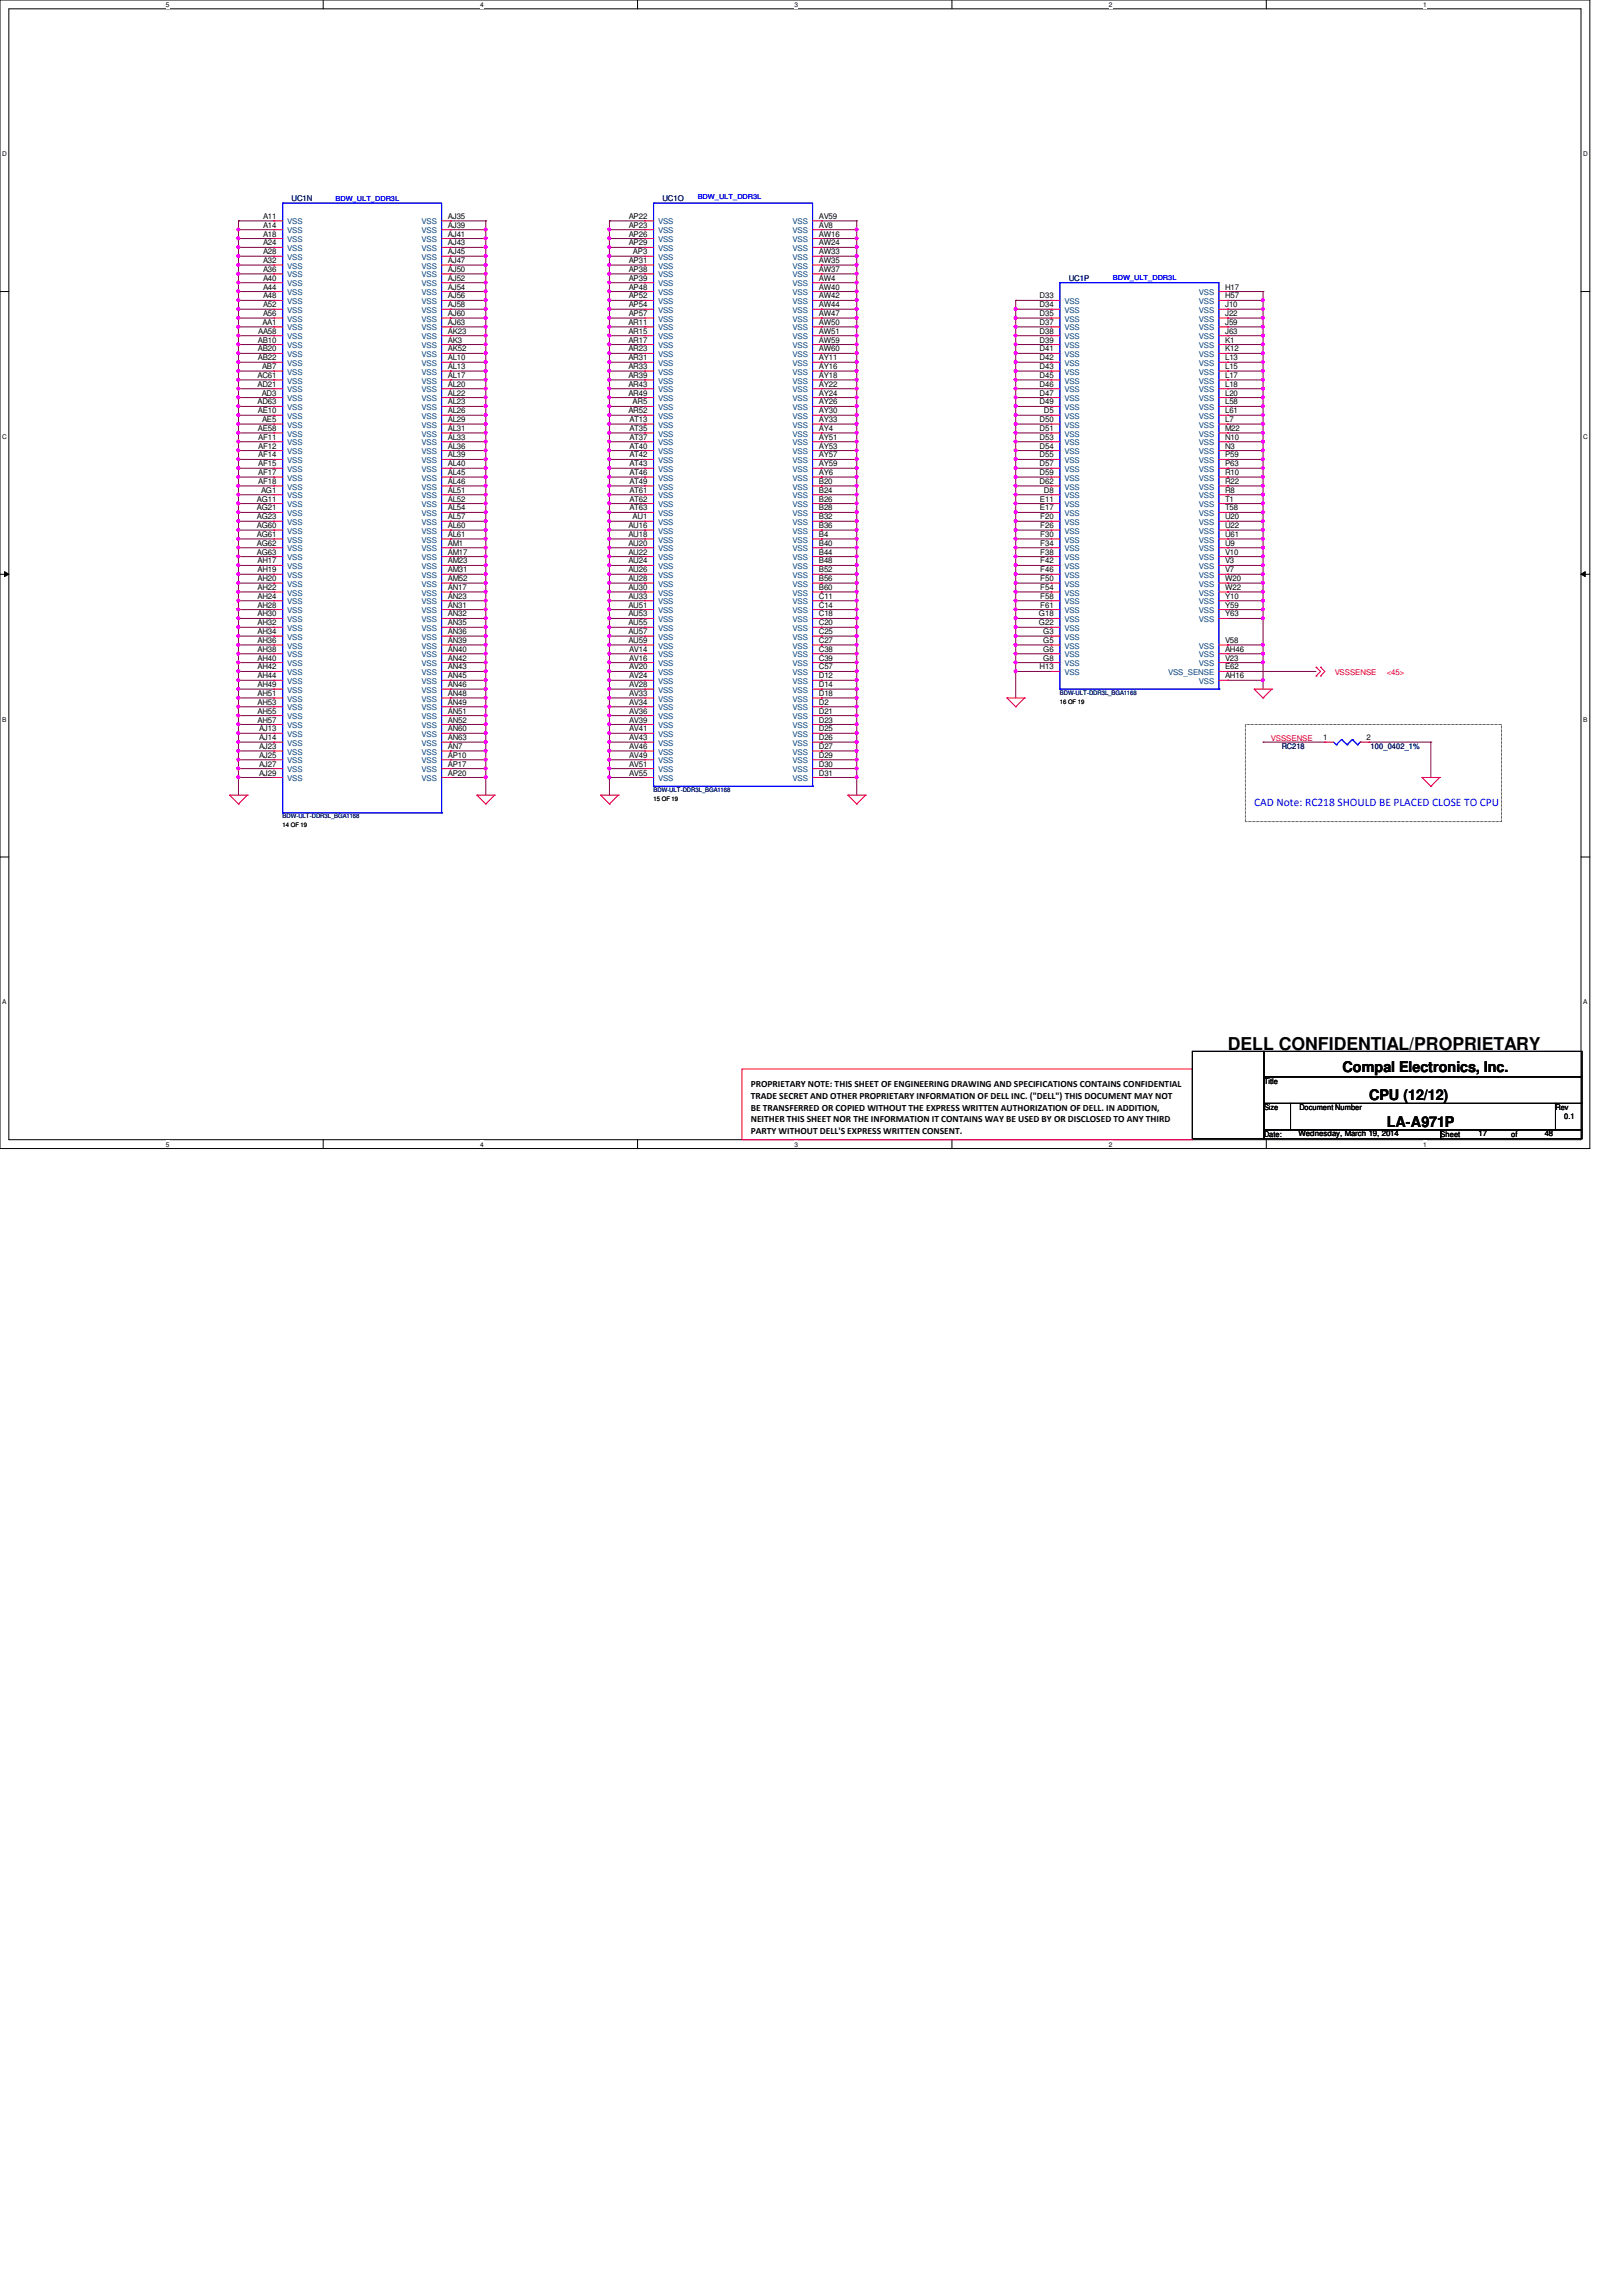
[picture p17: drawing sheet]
<svg xmlns="http://www.w3.org/2000/svg" width="210mm" height="297mm" viewBox="0 0 210 297" stroke-linecap="round" stroke-linejoin="round" font-family="sans-serif">
<defs><g id="words">
<text font-size="2.3" x="158.9" y="135.8">DELL CONFIDENTIAL/PROPRIETARY</text>
<g font-size="1.9">
<text x="173.7" y="138.7">Compal Electronics, Inc.</text>
<text x="177.2" y="142.4">CPU (12/12)</text>
<text x="179.5" y="145.8">LA-A971P</text>
</g>
<text font-size="1.5" fill="#00f" x="162.3" y="104.3">CAD Note: RC218 SHOULD BE PLACED CLOSE TO CPU</text>
<g font-size="1.2">
<text x="97.2" y="140.6">PROPRIETARY NOTE: THIS SHEET OF ENGINEERING DRAWING AND SPECIFICATIONS CONTAINS CONFIDENTIAL</text>
<text x="97.2" y="142.2">TRADE SECRET AND OTHER PROPRIETARY INFORMATION OF DELL INC. (&quot;DELL&quot;) THIS DOCUMENT MAY NOT</text>
<text x="97.2" y="143.7">BE TRANSFERRED OR COPIED WITHOUT THE EXPRESS WRITTEN AUTHORIZATION OF DELL. IN ADDITION,</text>
<text x="97.2" y="145.2">NEITHER THIS SHEET NOR THE INFORMATION IT CONTAINS WAY BE USED BY OR DISCLOSED TO ANY THIRD</text>
<text x="97.2" y="146.7">PARTY WITHOUT DELL'S EXPRESS WRITTEN CONSENT.</text>
</g>
<g font-size="1">
<text x="34" y="28.3">A11</text>
<text x="34" y="29.5">A14</text>
<text x="58" y="28.3">AJ35</text>
<text x="58" y="29.5">AJ39</text>
<text x="81.4" y="28.3">AP22</text>
<text x="81.4" y="29.5">AP23</text>
<text x="106" y="28.3">AV59</text>
<text x="106" y="29.5">AV8</text>
<text x="34" y="32.9">A28</text>
<text x="34" y="30.6">A18</text>
<text x="34" y="31.8">A24</text>
<text x="34" y="34">A32</text>
<text x="34" y="35.2">A36</text>
<text x="58" y="31.8">AJ43</text>
<text x="58" y="32.9">AJ45</text>
<text x="58" y="35.2">AJ50</text>
<text x="58" y="34">AJ47</text>
<text x="58" y="30.6">AJ41</text>
<text x="81.4" y="35.2">AP38</text>
<text x="81.4" y="31.8">AP29</text>
<text x="81.4" y="34">AP31</text>
<text x="81.4" y="30.6">AP26</text>
<text x="81.9" y="32.9">AP3</text>
<text x="106" y="31.8">AW24</text>
<text x="106" y="32.9">AW33</text>
<text x="106" y="34">AW35</text>
<text x="106" y="35.2">AW37</text>
<text x="106" y="30.6">AW16</text>
<text x="34" y="36.3">A40</text>
<text x="34" y="37.5">A44</text>
<text x="34" y="38.6">A48</text>
<text x="34" y="39.8">A52</text>
<text x="34" y="40.9">A56</text>
<text x="58" y="36.3">AJ52</text>
<text x="58" y="38.6">AJ56</text>
<text x="58" y="39.8">AJ58</text>
<text x="58" y="40.9">AJ60</text>
<text x="58" y="37.5">AJ54</text>
<text x="81.4" y="36.3">AP39</text>
<text x="81.4" y="38.6">AP52</text>
<text x="81.4" y="39.8">AP54</text>
<text x="81.4" y="40.9">AP57</text>
<text x="81.4" y="37.5">AP48</text>
<text x="106" y="36.3">AW4</text>
<text x="106" y="38.6">AW42</text>
<text x="106" y="39.8">AW44</text>
<text x="106" y="40.9">AW47</text>
<text x="106" y="37.5">AW40</text>
<text x="134.5" y="40.9">D35</text>
<text x="134.5" y="39.8">D34</text>
<text x="134.5" y="38.6">D33</text>
<text x="158.5" y="40.9">J22</text>
<text x="158.5" y="37.5">H17</text>
<text x="158.5" y="38.6">H57</text>
<text x="158.5" y="39.8">J10</text>
<text x="33.4" y="44.3">AB10</text>
<text x="33.4" y="45.5">AB20</text>
<text x="33.4" y="46.6">AB22</text>
<text x="33.4" y="43.2">AA58</text>
<text x="33.9" y="47.8">AB7</text>
<text x="34" y="42">AA1</text>
<text x="58" y="42">AJ63</text>
<text x="58" y="43.2">AK23</text>
<text x="58" y="44.3">AK3</text>
<text x="58" y="45.5">AK52</text>
<text x="58" y="46.6">AL10</text>
<text x="58" y="47.8">AL13</text>
<text x="81.3" y="42">AR11</text>
<text x="81.3" y="43.2">AR15</text>
<text x="81.3" y="44.3">AR17</text>
<text x="81.3" y="45.5">AR23</text>
<text x="81.3" y="46.6">AR31</text>
<text x="81.3" y="47.8">AR33</text>
<text x="106" y="42">AW50</text>
<text x="106" y="43.2">AW51</text>
<text x="106" y="44.3">AW59</text>
<text x="106" y="46.6">AY11</text>
<text x="106" y="47.8">AY16</text>
<text x="106" y="45.5">AW60</text>
<text x="134.5" y="44.3">D39</text>
<text x="134.5" y="43.2">D38</text>
<text x="134.5" y="42">D37</text>
<text x="134.5" y="47.8">D43</text>
<text x="134.5" y="46.6">D42</text>
<text x="134.5" y="45.5">D41</text>
<text x="158.5" y="47.8">L15</text>
<text x="158.5" y="46.6">L13</text>
<text x="158.5" y="45.5">K12</text>
<text x="158.5" y="44.3">K1</text>
<text x="158.5" y="43.2">J63</text>
<text x="158.5" y="42">J59</text>
<text x="33.3" y="48.9">AC61</text>
<text x="33.3" y="50">AD21</text>
<text x="33.3" y="52.3">AD63</text>
<text x="33.4" y="53.5">AE10</text>
<text x="33.9" y="51.2">AD3</text>
<text x="58" y="48.9">AL17</text>
<text x="58" y="50">AL20</text>
<text x="58" y="51.2">AL22</text>
<text x="58" y="52.3">AL23</text>
<text x="58" y="53.5">AL26</text>
<text x="81.3" y="48.9">AR39</text>
<text x="81.3" y="50">AR43</text>
<text x="81.3" y="51.2">AR49</text>
<text x="81.3" y="53.5">AR52</text>
<text x="81.9" y="52.3">AR5</text>
<text x="106" y="48.9">AY18</text>
<text x="106" y="50">AY22</text>
<text x="106" y="51.2">AY24</text>
<text x="106" y="52.3">AY26</text>
<text x="106" y="53.5">AY30</text>
<text x="134.5" y="48.9">D45</text>
<text x="134.5" y="50">D46</text>
<text x="134.5" y="51.2">D47</text>
<text x="134.5" y="52.3">D49</text>
<text x="135.1" y="53.5">D5</text>
<text x="158.5" y="53.5">L61</text>
<text x="158.5" y="52.3">L58</text>
<text x="158.5" y="51.2">L20</text>
<text x="158.5" y="50">L18</text>
<text x="158.5" y="48.9">L17</text>
<text x="33.4" y="55.8">AE58</text>
<text x="33.4" y="56.9">AF11</text>
<text x="33.4" y="58">AF12</text>
<text x="33.4" y="59.2">AF14</text>
<text x="33.9" y="54.6">AE5</text>
<text x="58" y="54.6">AL29</text>
<text x="58" y="55.8">AL31</text>
<text x="58" y="56.9">AL33</text>
<text x="58" y="58">AL36</text>
<text x="58" y="59.2">AL39</text>
<text x="81.4" y="54.6">AT13</text>
<text x="81.4" y="55.8">AT35</text>
<text x="81.4" y="56.9">AT37</text>
<text x="81.4" y="58">AT40</text>
<text x="81.4" y="59.2">AT42</text>
<text x="106" y="54.6">AY33</text>
<text x="106" y="55.8">AY4</text>
<text x="106" y="56.9">AY51</text>
<text x="106" y="58">AY53</text>
<text x="106" y="59.2">AY57</text>
<text x="134.5" y="54.6">D50</text>
<text x="134.5" y="55.8">D51</text>
<text x="134.5" y="56.9">D53</text>
<text x="134.5" y="58">D54</text>
<text x="134.5" y="59.2">D55</text>
<text x="158.5" y="59.2">P59</text>
<text x="158.5" y="58">N3</text>
<text x="158.5" y="56.9">N10</text>
<text x="158.5" y="55.8">M22</text>
<text x="158.5" y="54.6">L7</text>
<text x="33.2" y="64.9">AG11</text>
<text x="33.4" y="61.5">AF17</text>
<text x="33.4" y="62.6">AF18</text>
<text x="33.4" y="60.3">AF15</text>
<text x="33.8" y="63.8">AG1</text>
<text x="58" y="63.8">AL51</text>
<text x="58" y="60.3">AL40</text>
<text x="58" y="61.5">AL45</text>
<text x="58" y="62.6">AL46</text>
<text x="58" y="64.9">AL52</text>
<text x="81.4" y="60.3">AT43</text>
<text x="81.4" y="61.5">AT46</text>
<text x="81.4" y="62.6">AT49</text>
<text x="81.4" y="63.8">AT61</text>
<text x="81.4" y="64.9">AT62</text>
<text x="106" y="60.3">AY59</text>
<text x="106" y="61.5">AY6</text>
<text x="106" y="62.6">B20</text>
<text x="106" y="63.8">B24</text>
<text x="106" y="64.9">B26</text>
<text x="134.5" y="61.5">D59</text>
<text x="134.5" y="60.3">D57</text>
<text x="134.5" y="62.6">D62</text>
<text x="134.6" y="64.9">E11</text>
<text x="135.1" y="63.8">D8</text>
<text x="158.5" y="64.9">T1</text>
<text x="158.5" y="62.6">R22</text>
<text x="158.5" y="63.8">R8</text>
<text x="158.5" y="61.5">R10</text>
<text x="158.5" y="60.3">P63</text>
<text x="33.2" y="67.2">AG23</text>
<text x="33.2" y="68.3">AG60</text>
<text x="33.2" y="70.6">AG62</text>
<text x="33.2" y="71.8">AG63</text>
<text x="33.2" y="69.5">AG61</text>
<text x="33.2" y="66">AG21</text>
<text x="58" y="70.6">AM1</text>
<text x="58" y="66">AL54</text>
<text x="58" y="67.2">AL57</text>
<text x="58" y="68.3">AL60</text>
<text x="58" y="69.5">AL61</text>
<text x="58" y="71.8">AM17</text>
<text x="81.3" y="69.5">AU18</text>
<text x="81.3" y="71.8">AU22</text>
<text x="81.3" y="70.6">AU20</text>
<text x="81.3" y="68.3">AU16</text>
<text x="81.4" y="66">AT63</text>
<text x="81.9" y="67.2">AU1</text>
<text x="106" y="66">B28</text>
<text x="106" y="67.2">B32</text>
<text x="106" y="68.3">B36</text>
<text x="106" y="69.5">B4</text>
<text x="106" y="70.6">B40</text>
<text x="106" y="71.8">B44</text>
<text x="134.6" y="66">E17</text>
<text x="134.6" y="71.8">F38</text>
<text x="134.6" y="70.6">F34</text>
<text x="134.6" y="69.5">F30</text>
<text x="134.6" y="68.3">F26</text>
<text x="134.6" y="67.2">F20</text>
<text x="158.5" y="71.8">V10</text>
<text x="158.5" y="70.6">U9</text>
<text x="158.5" y="68.3">U22</text>
<text x="158.5" y="69.5">U61</text>
<text x="158.5" y="67.2">U20</text>
<text x="158.5" y="66">T58</text>
<text x="33.3" y="74">AH19</text>
<text x="33.3" y="77.5">AH24</text>
<text x="33.3" y="76.3">AH22</text>
<text x="33.3" y="75.2">AH20</text>
<text x="33.3" y="72.9">AH17</text>
<text x="58" y="77.5">AN23</text>
<text x="58" y="72.9">AM23</text>
<text x="58" y="74">AM31</text>
<text x="58" y="75.2">AM52</text>
<text x="58" y="76.3">AN17</text>
<text x="81.3" y="77.5">AU33</text>
<text x="81.3" y="76.3">AU30</text>
<text x="81.3" y="75.2">AU28</text>
<text x="81.3" y="74">AU26</text>
<text x="81.3" y="72.9">AU24</text>
<text x="106" y="72.9">B48</text>
<text x="106" y="74">B52</text>
<text x="106" y="75.2">B56</text>
<text x="106" y="76.3">B60</text>
<text x="106" y="77.5">C11</text>
<text x="134.6" y="75.2">F50</text>
<text x="134.6" y="72.9">F42</text>
<text x="134.6" y="74">F46</text>
<text x="134.6" y="76.3">F54</text>
<text x="134.6" y="77.5">F58</text>
<text x="158.5" y="77.5">Y10</text>
<text x="158.5" y="76.3">W22</text>
<text x="158.5" y="75.2">W20</text>
<text x="158.5" y="74">V7</text>
<text x="158.5" y="72.9">V3</text>
<text x="33.3" y="78.6">AH28</text>
<text x="33.3" y="79.8">AH30</text>
<text x="33.3" y="80.9">AH32</text>
<text x="33.3" y="83.2">AH36</text>
<text x="33.3" y="82">AH34</text>
<text x="58" y="78.6">AN31</text>
<text x="58" y="79.8">AN32</text>
<text x="58" y="80.9">AN35</text>
<text x="58" y="82">AN36</text>
<text x="58" y="83.2">AN39</text>
<text x="81.3" y="80.9">AU55</text>
<text x="81.3" y="78.6">AU51</text>
<text x="81.3" y="79.8">AU53</text>
<text x="81.3" y="82">AU57</text>
<text x="81.3" y="83.2">AU59</text>
<text x="106" y="79.8">C18</text>
<text x="106" y="80.9">C20</text>
<text x="106" y="82">C25</text>
<text x="106" y="83.2">C27</text>
<text x="106" y="78.6">C14</text>
<text x="134.5" y="80.9">G22</text>
<text x="134.5" y="79.8">G18</text>
<text x="134.6" y="78.6">F61</text>
<text x="135" y="82">G3</text>
<text x="135" y="83.2">G5</text>
<text x="158.5" y="79.8">Y63</text>
<text x="158.5" y="78.6">Y59</text>
<text x="158.5" y="83.2">V58</text>
<text x="33.3" y="87.8">AH44</text>
<text x="33.3" y="88.9">AH49</text>
<text x="33.3" y="84.3">AH38</text>
<text x="33.3" y="85.5">AH40</text>
<text x="33.3" y="86.6">AH42</text>
<text x="58" y="84.3">AN40</text>
<text x="58" y="85.5">AN42</text>
<text x="58" y="86.6">AN43</text>
<text x="58" y="87.8">AN45</text>
<text x="58" y="88.9">AN46</text>
<text x="81.4" y="85.5">AV16</text>
<text x="81.4" y="87.8">AV24</text>
<text x="81.4" y="88.9">AV28</text>
<text x="81.4" y="86.6">AV20</text>
<text x="81.4" y="84.3">AV14</text>
<text x="106" y="84.3">C38</text>
<text x="106" y="85.5">C39</text>
<text x="106" y="86.6">C57</text>
<text x="106" y="87.8">D12</text>
<text x="106" y="88.9">D14</text>
<text x="134.5" y="86.6">H13</text>
<text x="135" y="84.3">G6</text>
<text x="135" y="85.5">G8</text>
<text x="158.5" y="87.8">AH16</text>
<text x="158.5" y="84.3">AH46</text>
<text x="158.5" y="85.5">V23</text>
<text x="158.5" y="86.6">E62</text>
<text x="33.3" y="90">AH51</text>
<text x="33.3" y="91.2">AH53</text>
<text x="33.3" y="92.3">AH55</text>
<text x="33.3" y="93.5">AH57</text>
<text x="33.5" y="94.6">AJ13</text>
<text x="33.5" y="95.8">AJ14</text>
<text x="58" y="91.2">AN49</text>
<text x="58" y="90">AN48</text>
<text x="58" y="92.3">AN51</text>
<text x="58" y="93.5">AN52</text>
<text x="58" y="94.6">AN60</text>
<text x="58" y="95.8">AN63</text>
<text x="81.4" y="90">AV33</text>
<text x="81.4" y="92.3">AV36</text>
<text x="81.4" y="93.5">AV39</text>
<text x="81.4" y="94.6">AV41</text>
<text x="81.4" y="95.8">AV43</text>
<text x="81.4" y="91.2">AV34</text>
<text x="106" y="95.8">D26</text>
<text x="106" y="94.6">D25</text>
<text x="106" y="93.5">D23</text>
<text x="106" y="90">D18</text>
<text x="106" y="91.2">D2</text>
<text x="106" y="92.3">D21</text>
<text x="171.2" y="95.8">1</text>
<text x="176.8" y="95.8">2</text>
<text x="33.5" y="96.9">AJ23</text>
<text x="33.5" y="98">AJ25</text>
<text x="33.5" y="99.2">AJ27</text>
<text x="33.5" y="100.3">AJ29</text>
<text x="58" y="98">AP10</text>
<text x="58" y="96.9">AN7</text>
<text x="58" y="99.2">AP17</text>
<text x="58" y="100.3">AP20</text>
<text x="81.4" y="100.3">AV55</text>
<text x="81.4" y="96.9">AV46</text>
<text x="81.4" y="98">AV49</text>
<text x="81.4" y="99.2">AV51</text>
<text x="106" y="96.9">D27</text>
<text x="106" y="98">D29</text>
<text x="106" y="99.2">D30</text>
<text x="106" y="100.3">D31</text>
<text x="163.6" y="140.2">Title</text>
<text x="163.6" y="143.6">Size</text>
<text x="168.1" y="143.6">Document Number</text>
<text x="201.3" y="143.6">Rev</text>
<text x="163.6" y="147.1">Date:</text>
<text x="168" y="147">Wednesday, March 19, 2014</text>
<text x="186.4" y="147.1">Sheet</text>
<text x="191.3" y="147">17</text>
<text x="195.6" y="147.1">of</text>
<text x="199.9" y="147">48</text>
<text x="202.4" y="144.8">0.1</text>
</g>
<g font-size="1" fill="#004080">
<text x="37.2" y="29">VSS</text>
<text x="54.6" y="29">VSS</text>
<text x="85.2" y="29">VSS</text>
<text x="102.6" y="29">VSS</text>
<text x="37.2" y="33.6">VSS</text>
<text x="37.2" y="30.2">VSS</text>
<text x="37.2" y="31.3">VSS</text>
<text x="37.2" y="32.5">VSS</text>
<text x="37.2" y="34.8">VSS</text>
<text x="37.2" y="35.9">VSS</text>
<text x="54.6" y="32.5">VSS</text>
<text x="54.6" y="33.6">VSS</text>
<text x="54.6" y="35.9">VSS</text>
<text x="54.6" y="34.8">VSS</text>
<text x="54.6" y="31.3">VSS</text>
<text x="54.6" y="30.2">VSS</text>
<text x="85.2" y="35.9">VSS</text>
<text x="85.2" y="32.5">VSS</text>
<text x="85.2" y="34.8">VSS</text>
<text x="85.2" y="31.3">VSS</text>
<text x="85.2" y="30.2">VSS</text>
<text x="85.2" y="33.6">VSS</text>
<text x="102.6" y="32.5">VSS</text>
<text x="102.6" y="33.6">VSS</text>
<text x="102.6" y="34.8">VSS</text>
<text x="102.6" y="35.9">VSS</text>
<text x="102.6" y="30.2">VSS</text>
<text x="102.6" y="31.3">VSS</text>
<text x="37.2" y="37">VSS</text>
<text x="37.2" y="38.2">VSS</text>
<text x="37.2" y="39.3">VSS</text>
<text x="37.2" y="40.5">VSS</text>
<text x="37.2" y="41.6">VSS</text>
<text x="54.6" y="37">VSS</text>
<text x="54.6" y="39.3">VSS</text>
<text x="54.6" y="40.5">VSS</text>
<text x="54.6" y="41.6">VSS</text>
<text x="54.6" y="38.2">VSS</text>
<text x="85.2" y="37">VSS</text>
<text x="85.2" y="39.3">VSS</text>
<text x="85.2" y="40.5">VSS</text>
<text x="85.2" y="41.6">VSS</text>
<text x="85.2" y="38.2">VSS</text>
<text x="102.6" y="37">VSS</text>
<text x="102.6" y="39.3">VSS</text>
<text x="102.6" y="40.5">VSS</text>
<text x="102.6" y="41.6">VSS</text>
<text x="102.6" y="38.2">VSS</text>
<text x="137.8" y="41.6">VSS</text>
<text x="137.8" y="40.5">VSS</text>
<text x="137.8" y="39.3">VSS</text>
<text x="155.2" y="41.6">VSS</text>
<text x="155.2" y="38.2">VSS</text>
<text x="155.2" y="39.3">VSS</text>
<text x="155.2" y="40.5">VSS</text>
<text x="37.2" y="42.8">VSS</text>
<text x="37.2" y="43.9">VSS</text>
<text x="37.2" y="45">VSS</text>
<text x="37.2" y="46.2">VSS</text>
<text x="37.2" y="47.3">VSS</text>
<text x="54.6" y="42.8">VSS</text>
<text x="54.6" y="43.9">VSS</text>
<text x="54.6" y="45">VSS</text>
<text x="54.6" y="46.2">VSS</text>
<text x="54.6" y="47.3">VSS</text>
<text x="85.2" y="42.8">VSS</text>
<text x="85.2" y="43.9">VSS</text>
<text x="85.2" y="45">VSS</text>
<text x="85.2" y="46.2">VSS</text>
<text x="85.2" y="47.3">VSS</text>
<text x="102.6" y="42.8">VSS</text>
<text x="102.6" y="43.9">VSS</text>
<text x="102.6" y="45">VSS</text>
<text x="102.6" y="47.3">VSS</text>
<text x="102.6" y="46.2">VSS</text>
<text x="137.8" y="45">VSS</text>
<text x="137.8" y="43.9">VSS</text>
<text x="137.8" y="42.8">VSS</text>
<text x="137.8" y="47.3">VSS</text>
<text x="137.8" y="46.2">VSS</text>
<text x="155.2" y="47.3">VSS</text>
<text x="155.2" y="46.2">VSS</text>
<text x="155.2" y="45">VSS</text>
<text x="155.2" y="43.9">VSS</text>
<text x="155.2" y="42.8">VSS</text>
<text x="37.2" y="48.5">VSS</text>
<text x="37.2" y="49.6">VSS</text>
<text x="37.2" y="50.8">VSS</text>
<text x="37.2" y="51.9">VSS</text>
<text x="37.2" y="53">VSS</text>
<text x="54.6" y="48.5">VSS</text>
<text x="54.6" y="49.6">VSS</text>
<text x="54.6" y="50.8">VSS</text>
<text x="54.6" y="51.9">VSS</text>
<text x="54.6" y="53">VSS</text>
<text x="85.2" y="48.5">VSS</text>
<text x="85.2" y="49.6">VSS</text>
<text x="85.2" y="50.8">VSS</text>
<text x="85.2" y="51.9">VSS</text>
<text x="85.2" y="53">VSS</text>
<text x="102.6" y="48.5">VSS</text>
<text x="102.6" y="49.6">VSS</text>
<text x="102.6" y="50.8">VSS</text>
<text x="102.6" y="51.9">VSS</text>
<text x="102.6" y="53">VSS</text>
<text x="137.8" y="48.5">VSS</text>
<text x="137.8" y="49.6">VSS</text>
<text x="137.8" y="50.8">VSS</text>
<text x="137.8" y="51.9">VSS</text>
<text x="137.8" y="53">VSS</text>
<text x="155.2" y="53">VSS</text>
<text x="155.2" y="51.9">VSS</text>
<text x="155.2" y="50.8">VSS</text>
<text x="155.2" y="49.6">VSS</text>
<text x="155.2" y="48.5">VSS</text>
<text x="37.2" y="54.2">VSS</text>
<text x="37.2" y="55.3">VSS</text>
<text x="37.2" y="56.5">VSS</text>
<text x="37.2" y="57.6">VSS</text>
<text x="37.2" y="58.8">VSS</text>
<text x="37.2" y="59.9">VSS</text>
<text x="54.6" y="54.2">VSS</text>
<text x="54.6" y="55.3">VSS</text>
<text x="54.6" y="56.5">VSS</text>
<text x="54.6" y="57.6">VSS</text>
<text x="54.6" y="58.8">VSS</text>
<text x="54.6" y="59.9">VSS</text>
<text x="85.2" y="54.2">VSS</text>
<text x="85.2" y="55.3">VSS</text>
<text x="85.2" y="56.5">VSS</text>
<text x="85.2" y="57.6">VSS</text>
<text x="85.2" y="58.8">VSS</text>
<text x="85.2" y="59.9">VSS</text>
<text x="102.6" y="54.2">VSS</text>
<text x="102.6" y="55.3">VSS</text>
<text x="102.6" y="56.5">VSS</text>
<text x="102.6" y="57.6">VSS</text>
<text x="102.6" y="58.8">VSS</text>
<text x="102.6" y="59.9">VSS</text>
<text x="137.8" y="54.2">VSS</text>
<text x="137.8" y="55.3">VSS</text>
<text x="137.8" y="56.5">VSS</text>
<text x="137.8" y="57.6">VSS</text>
<text x="137.8" y="58.8">VSS</text>
<text x="137.8" y="59.9">VSS</text>
<text x="155.2" y="59.9">VSS</text>
<text x="155.2" y="58.8">VSS</text>
<text x="155.2" y="57.6">VSS</text>
<text x="155.2" y="56.5">VSS</text>
<text x="155.2" y="54.2">VSS</text>
<text x="155.2" y="55.3">VSS</text>
<text x="37.2" y="62.2">VSS</text>
<text x="37.2" y="64.5">VSS</text>
<text x="37.2" y="65.6">VSS</text>
<text x="37.2" y="63.3">VSS</text>
<text x="37.2" y="61">VSS</text>
<text x="54.6" y="64.5">VSS</text>
<text x="54.6" y="61">VSS</text>
<text x="54.6" y="62.2">VSS</text>
<text x="54.6" y="63.3">VSS</text>
<text x="54.6" y="65.6">VSS</text>
<text x="85.2" y="61">VSS</text>
<text x="85.2" y="62.2">VSS</text>
<text x="85.2" y="63.3">VSS</text>
<text x="85.2" y="64.5">VSS</text>
<text x="85.2" y="65.6">VSS</text>
<text x="102.6" y="61">VSS</text>
<text x="102.6" y="62.2">VSS</text>
<text x="102.6" y="63.3">VSS</text>
<text x="102.6" y="64.5">VSS</text>
<text x="102.6" y="65.6">VSS</text>
<text x="137.8" y="62.2">VSS</text>
<text x="137.8" y="61">VSS</text>
<text x="137.8" y="63.3">VSS</text>
<text x="137.8" y="64.5">VSS</text>
<text x="137.8" y="65.6">VSS</text>
<text x="155.2" y="65.6">VSS</text>
<text x="155.2" y="63.3">VSS</text>
<text x="155.2" y="64.5">VSS</text>
<text x="155.2" y="62.2">VSS</text>
<text x="155.2" y="61">VSS</text>
<text x="37.2" y="67.9">VSS</text>
<text x="37.2" y="69">VSS</text>
<text x="37.2" y="71.3">VSS</text>
<text x="37.2" y="70.2">VSS</text>
<text x="37.2" y="66.8">VSS</text>
<text x="54.6" y="71.3">VSS</text>
<text x="54.6" y="66.8">VSS</text>
<text x="54.6" y="67.9">VSS</text>
<text x="54.6" y="69">VSS</text>
<text x="54.6" y="70.2">VSS</text>
<text x="85.2" y="66.8">VSS</text>
<text x="85.2" y="67.9">VSS</text>
<text x="85.2" y="70.2">VSS</text>
<text x="85.2" y="71.3">VSS</text>
<text x="85.2" y="69">VSS</text>
<text x="102.6" y="66.8">VSS</text>
<text x="102.6" y="67.9">VSS</text>
<text x="102.6" y="69">VSS</text>
<text x="102.6" y="70.2">VSS</text>
<text x="102.6" y="71.3">VSS</text>
<text x="137.8" y="71.3">VSS</text>
<text x="137.8" y="66.8">VSS</text>
<text x="137.8" y="70.2">VSS</text>
<text x="137.8" y="69">VSS</text>
<text x="137.8" y="67.9">VSS</text>
<text x="155.2" y="71.3">VSS</text>
<text x="155.2" y="69">VSS</text>
<text x="155.2" y="70.2">VSS</text>
<text x="155.2" y="67.9">VSS</text>
<text x="155.2" y="66.8">VSS</text>
<text x="37.2" y="72.5">VSS</text>
<text x="37.2" y="74.8">VSS</text>
<text x="37.2" y="77">VSS</text>
<text x="37.2" y="75.9">VSS</text>
<text x="37.2" y="73.6">VSS</text>
<text x="54.6" y="72.5">VSS</text>
<text x="54.6" y="73.6">VSS</text>
<text x="54.6" y="74.8">VSS</text>
<text x="54.6" y="75.9">VSS</text>
<text x="54.6" y="77">VSS</text>
<text x="85.2" y="72.5">VSS</text>
<text x="85.2" y="77">VSS</text>
<text x="85.2" y="75.9">VSS</text>
<text x="85.2" y="74.8">VSS</text>
<text x="85.2" y="73.6">VSS</text>
<text x="102.6" y="72.5">VSS</text>
<text x="102.6" y="73.6">VSS</text>
<text x="102.6" y="74.8">VSS</text>
<text x="102.6" y="75.9">VSS</text>
<text x="102.6" y="77">VSS</text>
<text x="137.8" y="72.5">VSS</text>
<text x="137.8" y="75.9">VSS</text>
<text x="137.8" y="73.6">VSS</text>
<text x="137.8" y="74.8">VSS</text>
<text x="137.8" y="77">VSS</text>
<text x="155.2" y="72.5">VSS</text>
<text x="155.2" y="77">VSS</text>
<text x="155.2" y="75.9">VSS</text>
<text x="155.2" y="74.8">VSS</text>
<text x="155.2" y="73.6">VSS</text>
<text x="37.2" y="78.2">VSS</text>
<text x="37.2" y="79.3">VSS</text>
<text x="37.2" y="80.5">VSS</text>
<text x="37.2" y="81.6">VSS</text>
<text x="37.2" y="83.9">VSS</text>
<text x="37.2" y="82.8">VSS</text>
<text x="54.6" y="78.2">VSS</text>
<text x="54.6" y="79.3">VSS</text>
<text x="54.6" y="80.5">VSS</text>
<text x="54.6" y="81.6">VSS</text>
<text x="54.6" y="82.8">VSS</text>
<text x="54.6" y="83.9">VSS</text>
<text x="85.2" y="78.2">VSS</text>
<text x="85.2" y="81.6">VSS</text>
<text x="85.2" y="79.3">VSS</text>
<text x="85.2" y="80.5">VSS</text>
<text x="85.2" y="82.8">VSS</text>
<text x="85.2" y="83.9">VSS</text>
<text x="102.6" y="80.5">VSS</text>
<text x="102.6" y="81.6">VSS</text>
<text x="102.6" y="82.8">VSS</text>
<text x="102.6" y="83.9">VSS</text>
<text x="102.6" y="78.2">VSS</text>
<text x="102.6" y="79.3">VSS</text>
<text x="137.8" y="81.6">VSS</text>
<text x="137.8" y="78.2">VSS</text>
<text x="137.8" y="79.3">VSS</text>
<text x="137.8" y="80.5">VSS</text>
<text x="137.8" y="82.8">VSS</text>
<text x="137.8" y="83.9">VSS</text>
<text x="155.2" y="80.5">VSS</text>
<text x="155.2" y="79.3">VSS</text>
<text x="155.2" y="78.2">VSS</text>
<text x="155.2" y="83.9">VSS</text>
<text x="37.2" y="88.5">VSS</text>
<text x="37.2" y="89.6">VSS</text>
<text x="37.2" y="85">VSS</text>
<text x="37.2" y="86.2">VSS</text>
<text x="37.2" y="87.3">VSS</text>
<text x="54.6" y="85">VSS</text>
<text x="54.6" y="86.2">VSS</text>
<text x="54.6" y="87.3">VSS</text>
<text x="54.6" y="88.5">VSS</text>
<text x="54.6" y="89.6">VSS</text>
<text x="85.2" y="86.2">VSS</text>
<text x="85.2" y="88.5">VSS</text>
<text x="85.2" y="89.6">VSS</text>
<text x="85.2" y="87.3">VSS</text>
<text x="85.2" y="85">VSS</text>
<text x="102.6" y="85">VSS</text>
<text x="102.6" y="86.2">VSS</text>
<text x="102.6" y="87.3">VSS</text>
<text x="102.6" y="88.5">VSS</text>
<text x="102.6" y="89.6">VSS</text>
<text x="137.8" y="85">VSS</text>
<text x="137.8" y="86.2">VSS</text>
<text x="137.8" y="87.3">VSS</text>
<text x="151.2" y="87.3">VSS_SENSE</text>
<text x="155.2" y="88.5">VSS</text>
<text x="155.2" y="85">VSS</text>
<text x="155.2" y="86.2">VSS</text>
<text x="37.2" y="90.8">VSS</text>
<text x="37.2" y="91.9">VSS</text>
<text x="37.2" y="93">VSS</text>
<text x="37.2" y="94.2">VSS</text>
<text x="37.2" y="95.3">VSS</text>
<text x="54.6" y="91.9">VSS</text>
<text x="54.6" y="90.8">VSS</text>
<text x="54.6" y="93">VSS</text>
<text x="54.6" y="94.2">VSS</text>
<text x="54.6" y="95.3">VSS</text>
<text x="85.2" y="90.8">VSS</text>
<text x="85.2" y="93">VSS</text>
<text x="85.2" y="94.2">VSS</text>
<text x="85.2" y="95.3">VSS</text>
<text x="85.2" y="91.9">VSS</text>
<text x="102.6" y="95.3">VSS</text>
<text x="102.6" y="94.2">VSS</text>
<text x="102.6" y="90.8">VSS</text>
<text x="102.6" y="91.9">VSS</text>
<text x="102.6" y="93">VSS</text>
<text x="37.2" y="96.5">VSS</text>
<text x="37.2" y="97.6">VSS</text>
<text x="37.2" y="98.8">VSS</text>
<text x="37.2" y="99.9">VSS</text>
<text x="37.2" y="101">VSS</text>
<text x="54.6" y="98.8">VSS</text>
<text x="54.6" y="96.5">VSS</text>
<text x="54.6" y="97.6">VSS</text>
<text x="54.6" y="99.9">VSS</text>
<text x="54.6" y="101">VSS</text>
<text x="85.2" y="101">VSS</text>
<text x="85.2" y="96.5">VSS</text>
<text x="85.2" y="97.6">VSS</text>
<text x="85.2" y="98.8">VSS</text>
<text x="85.2" y="99.9">VSS</text>
<text x="102.6" y="96.5">VSS</text>
<text x="102.6" y="97.6">VSS</text>
<text x="102.6" y="98.8">VSS</text>
<text x="102.6" y="99.9">VSS</text>
<text x="102.6" y="101">VSS</text>
</g>
<g font-size="1" fill="#000080">
<text x="37.7" y="26">UC1N</text>
<text x="85.7" y="26">UC1O</text>
<text x="138.3" y="36.3">UC1P</text>
<text x="165.9" y="96.9">RC218</text>
<text x="177.4" y="96.9">100_0402_1%</text>
</g>
<g font-size="1" fill="#f00">
<text x="172.7" y="87.3">VSSSENSE</text>
<text x="179.5" y="87.3">&lt;45&gt;</text>
<text x="164.5" y="95.8">VSSSENSE</text>
</g>
<g font-size=".9" fill="#00f">
<text x="43.4" y="26">BDW_ULT_DDR3L</text>
<text x="90.3" y="25.7">BDW_ULT_DDR3L</text>
<text x="144" y="36.2">BDW_ULT_DDR3L</text>
</g>
<g font-size=".8">
<text x="21.5" y=".9">5</text>
<text x="62.1" y=".9">4</text>
<text x="102.8" y=".9">3</text>
<text x="143.5" y=".9">2</text>
<text x="184.2" y=".9">1</text>
<text x=".3" y="20.2">D</text>
<text x="204.9" y="20.2">D</text>
<text x=".3" y="56.8">C</text>
<text x="204.9" y="56.8">C</text>
<text x=".3" y="93.3">B</text>
<text x="137.2" y="91">16 OF 19</text>
<text x="204.9" y="93.3">B</text>
<text x="36.6" y="107">14 OF 19</text>
<text x="84.6" y="103.6">15 OF 19</text>
<text x=".3" y="129.9">A</text>
<text x="204.9" y="129.9">A</text>
<text x="21.5" y="148.3">5</text>
<text x="62.1" y="148.3">4</text>
<text x="102.8" y="148.3">3</text>
<text x="143.5" y="148.3">2</text>
<text x="184.2" y="148.3">1</text>
</g>
<g font-size=".8" fill="#000080">
<text x="137.2" y="89.9">BDW-ULT-DDR3L_BGA1168</text>
<text x="36.6" y="105.9">BDW-ULT-DDR3L_BGA1168</text>
<text x="84.6" y="102.4">BDW-ULT-DDR3L_BGA1168</text>
</g>
</g></defs>
<path d="M0 0h205.7v148.6h-205.7zM1.1 1.1h203.5v146.3h-203.5z" fill="none" stroke="#000" stroke-width=".13"/>
<g fill="#fff">
<path d="M21.5 .1h.4v1h-.4z"/>
<path d="M21.5 147.6h.4v.9h-.4z"/>
</g>
<path d="M41.8 0v1.1M41.8 147.4v1.2" fill="none" stroke="#000" stroke-width=".13"/>
<g fill="#fff">
<path d="M62.1 .1h.5v1h-.5z"/>
<path d="M62.1 147.6h.5v.9h-.5z"/>
</g>
<path d="M82.5 0v1.1M82.5 147.4v1.2" fill="none" stroke="#000" stroke-width=".13"/>
<g fill="#fff">
<path d="M102.8 .1h.5v1h-.5z"/>
<path d="M102.8 147.6h.5v.9h-.5z"/>
</g>
<path d="M123.2 0v1.1M123.2 147.4v1.2" fill="none" stroke="#000" stroke-width=".13"/>
<g fill="#fff">
<path d="M143.5 .1h.5v1h-.5z"/>
<path d="M143.5 147.6h.5v.9h-.5z"/>
</g>
<path d="M163.9 0v1.1M163.9 147.4v1.2" fill="none" stroke="#000" stroke-width=".13"/>
<g fill="#fff">
<path d="M184.2 .1h.5v1h-.5z"/>
<path d="M184.2 147.6h.5v.9h-.5z"/>
<path d="M.3 19.4h.6v1h-.6z"/>
<path d="M204.9 19.4h.6v1h-.6z"/>
<path d="M.3 56h.6v.9h-.6z"/>
<path d="M204.9 56h.6v.9h-.6z"/>
</g>
<path d="M0 37.7h1.1M204.6 37.7h1.1" fill="none" stroke="#000" stroke-width=".13"/>
<g fill="#fff">
<path d="M.3 92.6h.5v.9h-.5z"/>
<path d="M204.9 92.6h.5v.9h-.5z"/>
</g>
<path d="M0 74.3h1.1M.6 74l.5 .3-.5 .3zM204.6 74.3l.5-.3v.6zM204.6 74.3h1.1" fill="none" stroke="#000" stroke-width=".13"/>
<path d="M.6 74l.5 .3-.5 .3zM204.6 74.3l.5-.3v.6z" fill="#000"/>
<g fill="#fff">
<path d="M.3 129.2h.5v.9h-.5z"/>
<path d="M204.9 129.2h.5v.9h-.5z"/>
</g>
<path d="M161.2 93.7h33.1v12.6h-33.1zM0 110.9h1.1M204.6 110.9h1.1" fill="none" stroke="#000" stroke-width=".13"/>
<path d="M96 138.3h58.3v9.1h-58.3z" fill="none" stroke="#f00" stroke-width=".13"/>
<path d="M30.9 28.6h.1M30.9 28.6h4.5M30.9 28.6v1.1" fill="none" stroke="#800040" stroke-width=".13"/>
<path d="M30.7 29.6h.3v.2l-.2 .1-.1-.1z" fill-rule="evenodd" fill="#f0f"/>
<path d="M30.7 29.6h.3v.2l-.2 .1-.1-.1z" fill="none" stroke="#f0f" stroke-width=".13"/>
<path d="M30.9 29.7h.1M30.9 30.9h.1M30.9 29.7h4.5M30.9 30.9h4.5M30.9 29.7v1.2" fill="none" stroke="#800040" stroke-width=".13"/>
<path d="M30.7 30.7h.3v.3h-.2h-.1z" fill-rule="evenodd" fill="#f0f"/>
<path d="M30.7 30.7h.3v.3h-.2h-.1z" fill="none" stroke="#f0f" stroke-width=".13"/>
<path d="M30.9 32h.1M30.9 32h4.5" fill="none" stroke="#800040" stroke-width=".13"/>
<path d="M30.7 31.8h.3v.3l-.2 .1-.1-.1z" fill-rule="evenodd" fill="#f0f"/>
<path d="M30.7 31.8h.3v.3l-.2 .1-.1-.1z" fill="none" stroke="#f0f" stroke-width=".13"/>
<path d="M30.9 30.9h.1M30.9 34.3h.1M30.9 30.9v1.1M30.9 34.3h4.5" fill="none" stroke="#800040" stroke-width=".13"/>
<path d="M30.7 34.1h.3v.3l-.2 .1-.1-.1z" fill-rule="evenodd" fill="#f0f"/>
<path d="M30.7 34.1h.3v.3l-.2 .1-.1-.1z" fill="none" stroke="#f0f" stroke-width=".13"/>
<path d="M30.9 33.1h.1M30.9 35.4h.1M30.9 34.3h.1M30.9 33.1v2.3M30.9 33.1h4.5M30.9 35.4h4.5" fill="none" stroke="#800040" stroke-width=".13"/>
<path d="M30.7 35.3h.3v.2l-.2 .1-.1-.1z" fill-rule="evenodd" fill="#f0f"/>
<path d="M30.7 35.3h.3v.2l-.2 .1-.1-.1z" fill="none" stroke="#f0f" stroke-width=".13"/>
<path d="M30.9 36.6h.1M30.9 36.6h4.5M30.9 36.6v1.1" fill="none" stroke="#800040" stroke-width=".13"/>
<path d="M30.7 36.4h.3v.3h-.2h-.1z" fill-rule="evenodd" fill="#f0f"/>
<path d="M30.7 36.4h.3v.3h-.2h-.1z" fill="none" stroke="#f0f" stroke-width=".13"/>
<g fill="none" stroke="#800040" stroke-width=".13">
<path d="M30.9 37.7h.1M30.9 38.9h.1M30.9 35.4h.1M30.9 37.7h4.5M30.9 38.9h4.5M30.9 35.4v1.2M30.9 38.9v1.1M30.9 40h.1M30.9 41.1h.1M30.9 42.3h.1M30.9 41.1v1.2M30.9 40h4.5"/>
<path d="M30.9 41.1h4.5M30.9 42.3h4.5"/>
</g>
<path d="M30.7 42.1h.3v.3l-.2 .1-.1-.1z" fill-rule="evenodd" fill="#f0f"/>
<path d="M30.7 42.1h.3v.3l-.2 .1-.1-.1z" fill="none" stroke="#f0f" stroke-width=".13"/>
<path d="M30.9 43.4h.1M30.9 42.3h.1M30.9 43.4h4.5M30.9 42.3v1.1" fill="none" stroke="#800040" stroke-width=".13"/>
<path d="M30.7 43.3h.3v.2l-.2 .1-.1-.1z" fill-rule="evenodd" fill="#f0f"/>
<path d="M30.7 43.3h.3v.2l-.2 .1-.1-.1z" fill="none" stroke="#f0f" stroke-width=".13"/>
<path d="M30.9 44.6h.1M30.9 43.4h.1M30.9 45.7h.1M30.9 44.6h4.5M30.9 43.4v2.3M30.9 45.7h4.5" fill="none" stroke="#800040" stroke-width=".13"/>
<path d="M30.7 45.6h.3v.2l-.2 .1-.1-.1z" fill-rule="evenodd" fill="#f0f"/>
<path d="M30.7 45.6h.3v.2l-.2 .1-.1-.1z" fill="none" stroke="#f0f" stroke-width=".13"/>
<path d="M30.7 44.4h.3v.3h-.2h-.1z" fill-rule="evenodd" fill="#f0f"/>
<path d="M30.7 44.4h.3v.3h-.2h-.1z" fill="none" stroke="#f0f" stroke-width=".13"/>
<path d="M30.9 40h.1M30.9 40v1.1" fill="none" stroke="#800040" stroke-width=".13"/>
<path d="M30.7 41h.3v.2l-.2 .1-.1-.1z" fill-rule="evenodd" fill="#f0f"/>
<path d="M30.7 41h.3v.2l-.2 .1-.1-.1z" fill="none" stroke="#f0f" stroke-width=".13"/>
<path d="M30.7 39.8h.3v.3l-.2 .1-.1-.1z" fill-rule="evenodd" fill="#f0f"/>
<path d="M30.7 39.8h.3v.3l-.2 .1-.1-.1z" fill="none" stroke="#f0f" stroke-width=".13"/>
<path d="M30.9 46.9h.1M30.9 46.9h4.5M30.9 46.9v1.1" fill="none" stroke="#800040" stroke-width=".13"/>
<path d="M30.7 47.8h.3v.3l-.2 .1-.1-.1z" fill-rule="evenodd" fill="#f0f"/>
<path d="M30.7 47.8h.3v.3l-.2 .1-.1-.1z" fill="none" stroke="#f0f" stroke-width=".13"/>
<path d="M30.7 46.7h.3v.3h-.2h-.1z" fill-rule="evenodd" fill="#f0f"/>
<path d="M30.7 46.7h.3v.3h-.2h-.1z" fill="none" stroke="#f0f" stroke-width=".13"/>
<path d="M30.9 48h.1M30.9 49.1h.1M30.9 48h4.5M30.9 49.1h4.5M30.9 49.1v1.2" fill="none" stroke="#800040" stroke-width=".13"/>
<path d="M30.7 49h.3v.2l-.2 .1-.1-.1z" fill-rule="evenodd" fill="#f0f"/>
<path d="M30.7 49h.3v.2l-.2 .1-.1-.1z" fill="none" stroke="#f0f" stroke-width=".13"/>
<path d="M30.9 50.3h.1M30.9 51.4h.1M30.9 50.3h4.5M30.9 51.4h4.5M30.9 50.3v1.1" fill="none" stroke="#800040" stroke-width=".13"/>
<path d="M30.7 51.3h.3v.2l-.2 .1-.1-.1z" fill-rule="evenodd" fill="#f0f"/>
<path d="M30.7 51.3h.3v.2l-.2 .1-.1-.1z" fill="none" stroke="#f0f" stroke-width=".13"/>
<path d="M30.7 50.1h.3v.3l-.2 .1-.1-.1z" fill-rule="evenodd" fill="#f0f"/>
<path d="M30.7 50.1h.3v.3l-.2 .1-.1-.1z" fill="none" stroke="#f0f" stroke-width=".13"/>
<path d="M30.9 48h.1M30.9 52.6h.1M30.9 48v1.1M30.9 52.6h4.5" fill="none" stroke="#800040" stroke-width=".13"/>
<path d="M30.7 52.4h.3v.3h-.2h-.1z" fill-rule="evenodd" fill="#f0f"/>
<path d="M30.7 52.4h.3v.3h-.2h-.1z" fill="none" stroke="#f0f" stroke-width=".13"/>
<path d="M30.9 52.6h.1M30.9 53.7h.1M30.9 54.9h.1M30.9 52.6v2.3M30.9 53.7h4.5M30.9 54.9h4.5" fill="none" stroke="#800040" stroke-width=".13"/>
<path d="M30.7 54.7h.3v.3h-.2h-.1z" fill-rule="evenodd" fill="#f0f"/>
<path d="M30.7 54.7h.3v.3h-.2h-.1z" fill="none" stroke="#f0f" stroke-width=".13"/>
<path d="M30.7 53.6h.3v.2l-.2 .1-.1-.1z" fill-rule="evenodd" fill="#f0f"/>
<path d="M30.7 53.6h.3v.2l-.2 .1-.1-.1z" fill="none" stroke="#f0f" stroke-width=".13"/>
<path d="M30.9 56h.1M30.9 56h4.5M30.9 56v1.1" fill="none" stroke="#800040" stroke-width=".13"/>
<path d="M30.7 57h.3v.2l-.2 .1-.1-.1z" fill-rule="evenodd" fill="#f0f"/>
<path d="M30.7 57h.3v.2l-.2 .1-.1-.1z" fill="none" stroke="#f0f" stroke-width=".13"/>
<path d="M30.7 55.8h.3v.3l-.2 .1-.1-.1z" fill-rule="evenodd" fill="#f0f"/>
<path d="M30.7 55.8h.3v.3l-.2 .1-.1-.1z" fill="none" stroke="#f0f" stroke-width=".13"/>
<path d="M30.9 57.1h.1M30.9 58.3h.1M30.9 59.4h.1M30.9 57.1h4.5M30.9 58.3h4.5M30.9 58.3v2.3M30.9 59.4h4.5M30.9 60.6h.1M30.9 60.6h4.5" fill="none" stroke="#800040" stroke-width=".13"/>
<path d="M30.7 60.4h.3v.3h-.2h-.1z" fill-rule="evenodd" fill="#f0f"/>
<path d="M30.7 60.4h.3v.3h-.2h-.1z" fill="none" stroke="#f0f" stroke-width=".13"/>
<path d="M30.7 59.3h.3v.2l-.2 .1-.1-.1z" fill-rule="evenodd" fill="#f0f"/>
<path d="M30.7 59.3h.3v.2l-.2 .1-.1-.1z" fill="none" stroke="#f0f" stroke-width=".13"/>
<path d="M30.9 61.7h.1M30.9 61.7h4.5" fill="none" stroke="#800040" stroke-width=".13"/>
<path d="M30.7 61.6h.3v.2l-.2 .1-.1-.1z" fill-rule="evenodd" fill="#f0f"/>
<path d="M30.7 61.6h.3v.2l-.2 .1-.1-.1z" fill="none" stroke="#f0f" stroke-width=".13"/>
<path d="M30.9 57.1h.1M30.9 57.1v1.2M30.9 61.7h.1M30.9 62.9h.1M30.9 61.7v1.2M30.9 62.9h4.5" fill="none" stroke="#800040" stroke-width=".13"/>
<path d="M30.7 58.1h.3v.3l-.2 .1-.1-.1z" fill-rule="evenodd" fill="#f0f"/>
<path d="M30.7 58.1h.3v.3l-.2 .1-.1-.1z" fill="none" stroke="#f0f" stroke-width=".13"/>
<path d="M30.9 64h.1M30.9 65.2h.1M30.9 66.3h.1M30.9 64h4.5M30.9 64v2.3M30.9 65.2h4.5M30.9 66.3h4.5" fill="none" stroke="#800040" stroke-width=".13"/>
<path d="M30.7 66.1h.3v.3l-.2 .1-.1-.1z" fill-rule="evenodd" fill="#f0f"/>
<path d="M30.7 66.1h.3v.3l-.2 .1-.1-.1z" fill="none" stroke="#f0f" stroke-width=".13"/>
<path d="M30.7 65h.3v.2l-.2 .1-.1-.1z" fill-rule="evenodd" fill="#f0f"/>
<path d="M30.7 65h.3v.2l-.2 .1-.1-.1z" fill="none" stroke="#f0f" stroke-width=".13"/>
<path d="M30.9 67.4h.1M30.9 67.4h4.5M30.9 67.4v1.2" fill="none" stroke="#800040" stroke-width=".13"/>
<path d="M30.7 68.4h.3v.3h-.2h-.1z" fill-rule="evenodd" fill="#f0f"/>
<path d="M30.7 68.4h.3v.3h-.2h-.1z" fill="none" stroke="#f0f" stroke-width=".13"/>
<path d="M30.9 68.6h.1M30.9 62.9h.1M30.9 68.6h4.5M30.9 62.9v1.1" fill="none" stroke="#800040" stroke-width=".13"/>
<path d="M30.7 63.8h.3v.3l-.2 .1-.1-.1z" fill-rule="evenodd" fill="#f0f"/>
<path d="M30.7 63.8h.3v.3l-.2 .1-.1-.1z" fill="none" stroke="#f0f" stroke-width=".13"/>
<path d="M30.7 62.7h.3v.3h-.2h-.1z" fill-rule="evenodd" fill="#f0f"/>
<path d="M30.7 62.7h.3v.3h-.2h-.1z" fill="none" stroke="#f0f" stroke-width=".13"/>
<path d="M30.9 69.7h.1M30.9 69.7h4.5" fill="none" stroke="#800040" stroke-width=".13"/>
<path d="M30.7 69.6h.3v.2l-.2 .1-.1-.1z" fill-rule="evenodd" fill="#f0f"/>
<path d="M30.7 69.6h.3v.2l-.2 .1-.1-.1z" fill="none" stroke="#f0f" stroke-width=".13"/>
<path d="M30.9 69.7h.1M30.9 70.9h.1M30.9 69.7v1.2M30.9 70.9h4.5" fill="none" stroke="#800040" stroke-width=".13"/>
<path d="M30.7 70.7h.3v.3h-.2h-.1z" fill-rule="evenodd" fill="#f0f"/>
<path d="M30.7 70.7h.3v.3h-.2h-.1z" fill="none" stroke="#f0f" stroke-width=".13"/>
<path d="M30.9 72h.1M30.9 72h4.5" fill="none" stroke="#800040" stroke-width=".13"/>
<path d="M30.7 71.9h.3v.2l-.2 .1-.1-.1z" fill-rule="evenodd" fill="#f0f"/>
<path d="M30.7 71.9h.3v.2l-.2 .1-.1-.1z" fill="none" stroke="#f0f" stroke-width=".13"/>
<path d="M30.9 72h.1M30.9 73.2h.1M30.9 72v1.2M30.9 73.2h4.5" fill="none" stroke="#800040" stroke-width=".13"/>
<path d="M30.7 73h.3v.2l-.2 .1-.1-.1z" fill-rule="evenodd" fill="#f0f"/>
<path d="M30.7 73h.3v.2l-.2 .1-.1-.1z" fill="none" stroke="#f0f" stroke-width=".13"/>
<g fill="none" stroke="#800040" stroke-width=".13">
<path d="M30.9 74.3h.1M30.9 73.2h.1M30.9 70.9h.1M30.9 68.6h.1M30.9 75.4h.1M30.9 76.6h.1M30.9 77.7h.1M30.9 74.3h4.5M30.9 68.6v1.1M30.9 70.9v1.1M30.9 73.2v1.1M30.9 75.4v2.3"/>
<path d="M30.9 75.4h4.5M30.9 76.6h4.5M30.9 77.7h4.5"/>
</g>
<path d="M30.7 77.6h.3v.2l-.2 .1-.1-.1z" fill-rule="evenodd" fill="#f0f"/>
<path d="M30.7 77.6h.3v.2l-.2 .1-.1-.1z" fill="none" stroke="#f0f" stroke-width=".13"/>
<path d="M30.7 76.4h.3v.3l-.2 .1-.1-.1z" fill-rule="evenodd" fill="#f0f"/>
<path d="M30.7 76.4h.3v.3l-.2 .1-.1-.1z" fill="none" stroke="#f0f" stroke-width=".13"/>
<path d="M30.9 78.9h.1M30.9 78.9h4.5" fill="none" stroke="#800040" stroke-width=".13"/>
<path d="M30.7 78.7h.3v.3h-.2h-.1z" fill-rule="evenodd" fill="#f0f"/>
<path d="M30.7 78.7h.3v.3h-.2h-.1z" fill="none" stroke="#f0f" stroke-width=".13"/>
<path d="M30.9 77.7h.1M30.9 77.7v1.2M30.9 81.2h.1M30.9 80h.1M30.9 80v1.2M30.9 81.2h4.5" fill="none" stroke="#800040" stroke-width=".13"/>
<path d="M30.7 79.9h.3v.2l-.2 .1-.1-.1z" fill-rule="evenodd" fill="#f0f"/>
<path d="M30.7 79.9h.3v.2l-.2 .1-.1-.1z" fill="none" stroke="#f0f" stroke-width=".13"/>
<path d="M30.9 80h.1M30.9 82.3h.1M30.9 80h4.5M30.9 82.3h4.5M30.9 82.3v1.1" fill="none" stroke="#800040" stroke-width=".13"/>
<path d="M30.7 82.1h.3v.3l-.2 .1-.1-.1z" fill-rule="evenodd" fill="#f0f"/>
<path d="M30.7 82.1h.3v.3l-.2 .1-.1-.1z" fill="none" stroke="#f0f" stroke-width=".13"/>
<path d="M30.9 83.4h.1M30.9 84.6h.1M30.9 83.4h4.5M30.9 84.6h4.5M30.9 83.4v1.2" fill="none" stroke="#800040" stroke-width=".13"/>
<path d="M30.7 83.3h.3v.2l-.2 .1-.1-.1z" fill-rule="evenodd" fill="#f0f"/>
<path d="M30.7 83.3h.3v.2l-.2 .1-.1-.1z" fill="none" stroke="#f0f" stroke-width=".13"/>
<path d="M30.9 86.9h.1M30.9 86.9h4.5" fill="none" stroke="#800040" stroke-width=".13"/>
<path d="M30.7 86.7h.3v.3h-.2h-.1z" fill-rule="evenodd" fill="#f0f"/>
<path d="M30.7 86.7h.3v.3h-.2h-.1z" fill="none" stroke="#f0f" stroke-width=".13"/>
<path d="M30.9 85.7h.1M30.9 81.2h.1M30.9 81.2v1.1M30.9 85.7v1.2M30.9 85.7h4.5" fill="none" stroke="#800040" stroke-width=".13"/>
<path d="M30.7 81h.3v.2l-.2 .1-.1-.1z" fill-rule="evenodd" fill="#f0f"/>
<path d="M30.7 81h.3v.2l-.2 .1-.1-.1z" fill="none" stroke="#f0f" stroke-width=".13"/>
<path d="M30.9 88h.1M30.9 88h4.5M30.9 88v1.2" fill="none" stroke="#800040" stroke-width=".13"/>
<path d="M30.7 87.9h.3v.2l-.2 .1-.1-.1z" fill-rule="evenodd" fill="#f0f"/>
<path d="M30.7 87.9h.3v.2l-.2 .1-.1-.1z" fill="none" stroke="#f0f" stroke-width=".13"/>
<path d="M30.9 89.2h.1M30.9 90.3h.1M30.9 91.4h.1M30.9 89.2h4.5M30.9 90.3h4.5M30.9 90.3v1.1M30.9 91.4h4.5" fill="none" stroke="#800040" stroke-width=".13"/>
<path d="M30.7 91.3h.3v.2l-.2 .1-.1-.1z" fill-rule="evenodd" fill="#f0f"/>
<path d="M30.7 91.3h.3v.2l-.2 .1-.1-.1z" fill="none" stroke="#f0f" stroke-width=".13"/>
<path d="M30.9 86.9h.1M30.9 92.6h.1M30.9 86.9v1.1M30.9 92.6v1.1M30.9 92.6h4.5" fill="none" stroke="#800040" stroke-width=".13"/>
<path d="M30.7 92.4h.3v.3l-.2 .1-.1-.1z" fill-rule="evenodd" fill="#f0f"/>
<path d="M30.7 92.4h.3v.3l-.2 .1-.1-.1z" fill="none" stroke="#f0f" stroke-width=".13"/>
<path d="M30.9 93.7h.1M30.9 94.9h.1M30.9 93.7h4.5M30.9 94.9h4.5M30.9 93.7v1.2" fill="none" stroke="#800040" stroke-width=".13"/>
<path d="M30.7 94.7h.3v.3h-.2h-.1z" fill-rule="evenodd" fill="#f0f"/>
<path d="M30.7 94.7h.3v.3h-.2h-.1z" fill="none" stroke="#f0f" stroke-width=".13"/>
<path d="M30.7 93.6h.3v.2l-.2 .1-.1-.1z" fill-rule="evenodd" fill="#f0f"/>
<path d="M30.7 93.6h.3v.2l-.2 .1-.1-.1z" fill="none" stroke="#f0f" stroke-width=".13"/>
<path d="M30.9 96h.1M30.9 96h4.5M30.9 96v1.2" fill="none" stroke="#800040" stroke-width=".13"/>
<path d="M30.7 95.9h.3v.2l-.2 .1-.1-.1z" fill-rule="evenodd" fill="#f0f"/>
<path d="M30.7 95.9h.3v.2l-.2 .1-.1-.1z" fill="none" stroke="#f0f" stroke-width=".13"/>
<path d="M30.9 97.2h.1M30.9 97.2h4.5" fill="none" stroke="#800040" stroke-width=".13"/>
<path d="M30.7 97h.3v.3h-.2h-.1z" fill-rule="evenodd" fill="#f0f"/>
<path d="M30.7 97h.3v.3h-.2h-.1z" fill="none" stroke="#f0f" stroke-width=".13"/>
<path d="M30.9 91.4h.1M30.9 98.3h.1M30.9 91.4v1.2M30.9 98.3h4.5" fill="none" stroke="#800040" stroke-width=".13"/>
<path d="M30.7 98.1h.3v.3l-.2 .1-.1-.1z" fill-rule="evenodd" fill="#f0f"/>
<path d="M30.7 98.1h.3v.3l-.2 .1-.1-.1z" fill="none" stroke="#f0f" stroke-width=".13"/>
<path d="M30.9 97.2h.1M30.9 99.4h.1M30.9 97.2v1.1M30.9 99.4v3.5M30.9 99.4h4.5M30.9 100.6h.1M30.9 100.6h4.5" fill="none" stroke="#800040" stroke-width=".13"/>
<path d="M30.7 100.4h.3v.3l-.2 .1-.1-.1z" fill-rule="evenodd" fill="#f0f"/>
<path d="M30.7 100.4h.3v.3l-.2 .1-.1-.1z" fill="none" stroke="#f0f" stroke-width=".13"/>
<path d="M58.3 50.3h.1M58.3 50.3h4.6M62.9 50.3h.1M62.9 50.3v1.1" fill="none" stroke="#800040" stroke-width=".13"/>
<path d="M62.7 51.3h.3v.2l-.2 .1-.1-.1z" fill-rule="evenodd" fill="#f0f"/>
<path d="M62.7 51.3h.3v.2l-.2 .1-.1-.1z" fill="none" stroke="#f0f" stroke-width=".13"/>
<path d="M62.7 50.1h.3v.3l-.2 .1-.1-.1z" fill-rule="evenodd" fill="#f0f"/>
<path d="M62.7 50.1h.3v.3l-.2 .1-.1-.1z" fill="none" stroke="#f0f" stroke-width=".13"/>
<path d="M58.3 51.4h.1M58.3 53.7h.1M58.3 52.6h.1M58.3 51.4h4.6M58.3 53.7h4.6M58.3 52.6h4.6M62.9 52.6h.1M62.9 53.7h.1M62.9 52.6v2.3" fill="none" stroke="#800040" stroke-width=".13"/>
<path d="M62.7 54.7h.3v.3h-.2h-.1z" fill-rule="evenodd" fill="#f0f"/>
<path d="M62.7 54.7h.3v.3h-.2h-.1z" fill="none" stroke="#f0f" stroke-width=".13"/>
<path d="M62.7 53.6h.3v.2l-.2 .1-.1-.1z" fill-rule="evenodd" fill="#f0f"/>
<path d="M62.7 53.6h.3v.2l-.2 .1-.1-.1z" fill="none" stroke="#f0f" stroke-width=".13"/>
<path d="M58.3 54.9h.1M58.3 57.1h.1M58.3 54.9h4.6M62.9 56h.1M62.9 56v1.1h-4.6" fill="none" stroke="#800040" stroke-width=".13"/>
<path d="M62.7 57h.3v.2l-.2 .1-.1-.1z" fill-rule="evenodd" fill="#f0f"/>
<path d="M62.7 57h.3v.2l-.2 .1-.1-.1z" fill="none" stroke="#f0f" stroke-width=".13"/>
<path d="M62.7 55.8h.3v.3l-.2 .1-.1-.1z" fill-rule="evenodd" fill="#f0f"/>
<path d="M62.7 55.8h.3v.3l-.2 .1-.1-.1z" fill="none" stroke="#f0f" stroke-width=".13"/>
<path d="M58.3 56h.1M58.3 59.4h.1M58.3 58.3h.1M58.3 56h4.6M58.3 59.4h4.6M58.3 58.3h4.6M62.9 58.3h.1M62.9 59.4h.1M62.9 58.3v2.3" fill="none" stroke="#800040" stroke-width=".13"/>
<path d="M62.7 59.3h.3v.2l-.2 .1-.1-.1z" fill-rule="evenodd" fill="#f0f"/>
<path d="M62.7 59.3h.3v.2l-.2 .1-.1-.1z" fill="none" stroke="#f0f" stroke-width=".13"/>
<path d="M58.3 60.6h.1M58.3 60.6h4.6" fill="none" stroke="#800040" stroke-width=".13"/>
<path d="M62.7 60.4h.3v.3h-.2h-.1z" fill-rule="evenodd" fill="#f0f"/>
<path d="M62.7 60.4h.3v.3h-.2h-.1z" fill="none" stroke="#f0f" stroke-width=".13"/>
<path d="M58.3 62.9h.1M62.9 61.7h.1M62.9 61.7v1.2h-4.6" fill="none" stroke="#800040" stroke-width=".13"/>
<path d="M62.7 62.7h.3v.3h-.2h-.1z" fill-rule="evenodd" fill="#f0f"/>
<path d="M62.7 62.7h.3v.3h-.2h-.1z" fill="none" stroke="#f0f" stroke-width=".13"/>
<path d="M58.3 61.7h.1M58.3 61.7h4.6" fill="none" stroke="#800040" stroke-width=".13"/>
<path d="M62.7 61.6h.3v.2l-.2 .1-.1-.1z" fill-rule="evenodd" fill="#f0f"/>
<path d="M62.7 61.6h.3v.2l-.2 .1-.1-.1z" fill="none" stroke="#f0f" stroke-width=".13"/>
<path d="M58.3 65.2h.1M58.3 64h.1M58.3 64h4.6M62.9 64h.1M62.9 64v1.2h-4.6" fill="none" stroke="#800040" stroke-width=".13"/>
<path d="M62.7 63.8h.3v.3l-.2 .1-.1-.1z" fill-rule="evenodd" fill="#f0f"/>
<path d="M62.7 63.8h.3v.3l-.2 .1-.1-.1z" fill="none" stroke="#f0f" stroke-width=".13"/>
<path d="M62.9 65.2h.1M62.9 65.2v1.1" fill="none" stroke="#800040" stroke-width=".13"/>
<path d="M62.7 66.1h.3v.3l-.2 .1-.1-.1z" fill-rule="evenodd" fill="#f0f"/>
<path d="M62.7 66.1h.3v.3l-.2 .1-.1-.1z" fill="none" stroke="#f0f" stroke-width=".13"/>
<path d="M62.7 65h.3v.2l-.2 .1-.1-.1z" fill-rule="evenodd" fill="#f0f"/>
<path d="M62.7 65h.3v.2l-.2 .1-.1-.1z" fill="none" stroke="#f0f" stroke-width=".13"/>
<path d="M58.3 66.3h.1M58.3 68.6h.1M58.3 66.3h4.6M62.9 67.4h.1M62.9 67.4v1.2h-4.6" fill="none" stroke="#800040" stroke-width=".13"/>
<path d="M62.7 68.4h.3v.3h-.2h-.1z" fill-rule="evenodd" fill="#f0f"/>
<path d="M62.7 68.4h.3v.3h-.2h-.1z" fill="none" stroke="#f0f" stroke-width=".13"/>
<path d="M62.7 67.3h.3v.2l-.2 .1-.1-.1z" fill-rule="evenodd" fill="#f0f"/>
<path d="M62.7 67.3h.3v.2l-.2 .1-.1-.1z" fill="none" stroke="#f0f" stroke-width=".13"/>
<path d="M58.3 67.4h.1M58.3 70.9h.1M58.3 67.4h4.6M58.3 70.9h4.6M62.9 62.9h.1M62.9 62.9v1.1" fill="none" stroke="#800040" stroke-width=".13"/>
<path d="M62.7 70.7h.3v.3h-.2h-.1z" fill-rule="evenodd" fill="#f0f"/>
<path d="M62.7 70.7h.3v.3h-.2h-.1z" fill="none" stroke="#f0f" stroke-width=".13"/>
<path d="M58.3 69.7h.1M58.3 69.7h4.6M62.9 69.7h.1M62.9 69.7v1.2" fill="none" stroke="#800040" stroke-width=".13"/>
<path d="M62.7 69.6h.3v.2l-.2 .1-.1-.1z" fill-rule="evenodd" fill="#f0f"/>
<path d="M62.7 69.6h.3v.2l-.2 .1-.1-.1z" fill="none" stroke="#f0f" stroke-width=".13"/>
<path d="M58.3 73.2h.1M62.9 72h.1M62.9 72v1.2h-4.6" fill="none" stroke="#800040" stroke-width=".13"/>
<path d="M62.7 73h.3v.2l-.2 .1-.1-.1z" fill-rule="evenodd" fill="#f0f"/>
<path d="M62.7 73h.3v.2l-.2 .1-.1-.1z" fill="none" stroke="#f0f" stroke-width=".13"/>
<path d="M62.7 71.9h.3v.2l-.2 .1-.1-.1z" fill-rule="evenodd" fill="#f0f"/>
<path d="M62.7 71.9h.3v.2l-.2 .1-.1-.1z" fill="none" stroke="#f0f" stroke-width=".13"/>
<path d="M58.3 72h.1M58.3 74.3h.1M58.3 76.6h.1M58.3 76.6h4.6M62.9 73.2h.1M62.9 70.9h.1M62.9 70.9v1.1h-4.6M62.9 73.2v1.1h-4.6" fill="none" stroke="#800040" stroke-width=".13"/>
<path d="M62.7 76.4h.3v.3l-.2 .1-.1-.1z" fill-rule="evenodd" fill="#f0f"/>
<path d="M62.7 76.4h.3v.3l-.2 .1-.1-.1z" fill="none" stroke="#f0f" stroke-width=".13"/>
<path d="M58.3 75.4h.1M58.3 77.7h.1M58.3 75.4h4.6M58.3 77.7h4.6M62.9 75.4h.1M62.9 76.6h.1M62.9 77.7h.1M62.9 75.4v3.5" fill="none" stroke="#800040" stroke-width=".13"/>
<path d="M62.7 77.6h.3v.2l-.2 .1-.1-.1z" fill-rule="evenodd" fill="#f0f"/>
<path d="M62.7 77.6h.3v.2l-.2 .1-.1-.1z" fill="none" stroke="#f0f" stroke-width=".13"/>
<path d="M58.3 78.9h.1M58.3 78.9h4.6" fill="none" stroke="#800040" stroke-width=".13"/>
<path d="M62.7 78.7h.3v.3h-.2h-.1z" fill-rule="evenodd" fill="#f0f"/>
<path d="M62.7 78.7h.3v.3h-.2h-.1z" fill="none" stroke="#f0f" stroke-width=".13"/>
<path d="M58.3 81.2h.1M62.9 80h.1M62.9 80v1.2h-4.6" fill="none" stroke="#800040" stroke-width=".13"/>
<path d="M62.7 81h.3v.2l-.2 .1-.1-.1z" fill-rule="evenodd" fill="#f0f"/>
<path d="M62.7 81h.3v.2l-.2 .1-.1-.1z" fill="none" stroke="#f0f" stroke-width=".13"/>
<path d="M62.7 79.9h.3v.2l-.2 .1-.1-.1z" fill-rule="evenodd" fill="#f0f"/>
<path d="M62.7 79.9h.3v.2l-.2 .1-.1-.1z" fill="none" stroke="#f0f" stroke-width=".13"/>
<path d="M58.3 80h.1M58.3 83.4h.1M58.3 80h4.6M58.3 83.4h4.6" fill="none" stroke="#800040" stroke-width=".13"/>
<path d="M62.7 83.3h.3v.2l-.2 .1-.1-.1z" fill-rule="evenodd" fill="#f0f"/>
<path d="M62.7 83.3h.3v.2l-.2 .1-.1-.1z" fill="none" stroke="#f0f" stroke-width=".13"/>
<path d="M58.3 82.3h.1M58.3 84.6h.1M58.3 82.3h4.6M62.9 82.3h.1M62.9 83.4h.1M62.9 81.2h.1M62.9 81.2v3.4h-4.6" fill="none" stroke="#800040" stroke-width=".13"/>
<path d="M62.7 82.1h.3v.3l-.2 .1-.1-.1z" fill-rule="evenodd" fill="#f0f"/>
<path d="M62.7 82.1h.3v.3l-.2 .1-.1-.1z" fill="none" stroke="#f0f" stroke-width=".13"/>
<path d="M58.3 29.7h.1M62.9 28.6h.1M62.9 28.6v1.1h-4.6" fill="none" stroke="#800040" stroke-width=".13"/>
<path d="M62.7 29.6h.3v.2l-.2 .1-.1-.1z" fill-rule="evenodd" fill="#f0f"/>
<path d="M62.7 29.6h.3v.2l-.2 .1-.1-.1z" fill="none" stroke="#f0f" stroke-width=".13"/>
<path d="M58.3 28.6h.1M58.3 28.6h4.6M62.9 84.6h.1M62.9 84.6v1.1" fill="none" stroke="#800040" stroke-width=".13"/>
<path d="M62.7 85.6h.3v.2l-.2 .1-.1-.1z" fill-rule="evenodd" fill="#f0f"/>
<path d="M62.7 85.6h.3v.2l-.2 .1-.1-.1z" fill="none" stroke="#f0f" stroke-width=".13"/>
<path d="M62.7 84.4h.3v.3l-.2 .1-.1-.1z" fill-rule="evenodd" fill="#f0f"/>
<path d="M62.7 84.4h.3v.3l-.2 .1-.1-.1z" fill="none" stroke="#f0f" stroke-width=".13"/>
<path d="M58.3 85.7h.1M58.3 88h.1M58.3 86.9h.1M58.3 85.7h4.6M58.3 88h4.6M58.3 86.9h4.6M62.9 86.9h.1M62.9 88h.1M62.9 86.9v2.3" fill="none" stroke="#800040" stroke-width=".13"/>
<path d="M62.7 89h.3v.2l-.2 .1-.1-.1z" fill-rule="evenodd" fill="#f0f"/>
<path d="M62.7 89h.3v.2l-.2 .1-.1-.1z" fill="none" stroke="#f0f" stroke-width=".13"/>
<path d="M62.7 87.9h.3v.2l-.2 .1-.1-.1z" fill-rule="evenodd" fill="#f0f"/>
<path d="M62.7 87.9h.3v.2l-.2 .1-.1-.1z" fill="none" stroke="#f0f" stroke-width=".13"/>
<path d="M58.3 89.2h.1M58.3 91.4h.1M58.3 89.2h4.6M62.9 90.3h.1M62.9 90.3v1.1h-4.6" fill="none" stroke="#800040" stroke-width=".13"/>
<path d="M62.7 91.3h.3v.2l-.2 .1-.1-.1z" fill-rule="evenodd" fill="#f0f"/>
<path d="M62.7 91.3h.3v.2l-.2 .1-.1-.1z" fill="none" stroke="#f0f" stroke-width=".13"/>
<path d="M62.7 90.1h.3v.3l-.2 .1-.1-.1z" fill-rule="evenodd" fill="#f0f"/>
<path d="M62.7 90.1h.3v.3l-.2 .1-.1-.1z" fill="none" stroke="#f0f" stroke-width=".13"/>
<path d="M58.3 30.9h.1M58.3 30.9h4.6M58.3 90.3h.1M58.3 90.3h4.6" fill="none" stroke="#800040" stroke-width=".13"/>
<path d="M62.7 30.7h.3v.3h-.2h-.1z" fill-rule="evenodd" fill="#f0f"/>
<path d="M62.7 30.7h.3v.3h-.2h-.1z" fill="none" stroke="#f0f" stroke-width=".13"/>
<path d="M62.9 29.7h.1M62.9 29.7v1.2M58.3 93.7h.1M58.3 92.6h.1M58.3 93.7h4.6M58.3 92.6h4.6M62.9 92.6h.1M62.9 93.7h.1M62.9 92.6v2.3" fill="none" stroke="#800040" stroke-width=".13"/>
<path d="M62.7 94.7h.3v.3h-.2h-.1z" fill-rule="evenodd" fill="#f0f"/>
<path d="M62.7 94.7h.3v.3h-.2h-.1z" fill="none" stroke="#f0f" stroke-width=".13"/>
<path d="M62.7 93.6h.3v.2l-.2 .1-.1-.1z" fill-rule="evenodd" fill="#f0f"/>
<path d="M62.7 93.6h.3v.2l-.2 .1-.1-.1z" fill="none" stroke="#f0f" stroke-width=".13"/>
<path d="M58.3 94.9h.1M58.3 97.2h.1M58.3 96h.1M58.3 94.9h4.6M58.3 96h4.6M62.9 96h.1M62.9 91.4h.1M62.9 96v1.2h-4.6M62.9 91.4v1.2" fill="none" stroke="#800040" stroke-width=".13"/>
<path d="M62.7 92.4h.3v.3l-.2 .1-.1-.1z" fill-rule="evenodd" fill="#f0f"/>
<path d="M62.7 92.4h.3v.3l-.2 .1-.1-.1z" fill="none" stroke="#f0f" stroke-width=".13"/>
<path d="M58.3 32h.1M58.3 32h4.6" fill="none" stroke="#800040" stroke-width=".13"/>
<path d="M62.7 31.8h.3v.3l-.2 .1-.1-.1z" fill-rule="evenodd" fill="#f0f"/>
<path d="M62.7 31.8h.3v.3l-.2 .1-.1-.1z" fill="none" stroke="#f0f" stroke-width=".13"/>
<path d="M62.9 30.9h.1M62.9 30.9v1.1M62.9 97.2h.1M62.9 97.2v1.1" fill="none" stroke="#800040" stroke-width=".13"/>
<path d="M62.7 98.1h.3v.3l-.2 .1-.1-.1z" fill-rule="evenodd" fill="#f0f"/>
<path d="M62.7 98.1h.3v.3l-.2 .1-.1-.1z" fill="none" stroke="#f0f" stroke-width=".13"/>
<path d="M62.7 97h.3v.3h-.2h-.1z" fill-rule="evenodd" fill="#f0f"/>
<path d="M62.7 97h.3v.3h-.2h-.1z" fill="none" stroke="#f0f" stroke-width=".13"/>
<path d="M58.3 98.3h.1M58.3 98.3h4.6M62.9 99.4h.1M62.9 99.4v1.2h-4.6M58.3 100.6h.1" fill="none" stroke="#800040" stroke-width=".13"/>
<path d="M62.7 99.3h.3v.2l-.2 .1-.1-.1z" fill-rule="evenodd" fill="#f0f"/>
<path d="M62.7 99.3h.3v.2l-.2 .1-.1-.1z" fill="none" stroke="#f0f" stroke-width=".13"/>
<path d="M58.3 99.4h.1M58.3 99.4h4.6M62.9 100.6h.1M62.9 100.6v2.3" fill="none" stroke="#800040" stroke-width=".13"/>
<path d="M62.7 100.4h.3v.3l-.2 .1-.1-.1z" fill-rule="evenodd" fill="#f0f"/>
<path d="M62.7 100.4h.3v.3l-.2 .1-.1-.1z" fill="none" stroke="#f0f" stroke-width=".13"/>
<path d="M58.3 34.3h.1M58.3 33.1h.1M58.3 33.1h4.6M62.9 33.1h.1M62.9 33.1v1.2h-4.6" fill="none" stroke="#800040" stroke-width=".13"/>
<path d="M62.7 33h.3v.2l-.2 .1-.1-.1z" fill-rule="evenodd" fill="#f0f"/>
<path d="M62.7 33h.3v.2l-.2 .1-.1-.1z" fill="none" stroke="#f0f" stroke-width=".13"/>
<path d="M62.9 34.3h.1M62.9 34.3v1.1" fill="none" stroke="#800040" stroke-width=".13"/>
<path d="M62.7 35.3h.3v.2l-.2 .1-.1-.1z" fill-rule="evenodd" fill="#f0f"/>
<path d="M62.7 35.3h.3v.2l-.2 .1-.1-.1z" fill="none" stroke="#f0f" stroke-width=".13"/>
<path d="M62.7 34.1h.3v.3l-.2 .1-.1-.1z" fill-rule="evenodd" fill="#f0f"/>
<path d="M62.7 34.1h.3v.3l-.2 .1-.1-.1z" fill="none" stroke="#f0f" stroke-width=".13"/>
<path d="M58.3 35.4h.1M58.3 37.7h.1M58.3 35.4h4.6M62.9 36.6h.1M62.9 36.6v1.1h-4.6" fill="none" stroke="#800040" stroke-width=".13"/>
<path d="M62.7 36.4h.3v.3h-.2h-.1z" fill-rule="evenodd" fill="#f0f"/>
<path d="M62.7 36.4h.3v.3h-.2h-.1z" fill="none" stroke="#f0f" stroke-width=".13"/>
<path d="M58.3 36.6h.1M58.3 36.6h4.6M62.9 37.7h.1M62.9 37.7v1.2" fill="none" stroke="#800040" stroke-width=".13"/>
<path d="M62.7 38.7h.3v.3h-.2h-.1z" fill-rule="evenodd" fill="#f0f"/>
<path d="M62.7 38.7h.3v.3h-.2h-.1z" fill="none" stroke="#f0f" stroke-width=".13"/>
<path d="M62.7 37.6h.3v.2l-.2 .1-.1-.1z" fill-rule="evenodd" fill="#f0f"/>
<path d="M62.7 37.6h.3v.2l-.2 .1-.1-.1z" fill="none" stroke="#f0f" stroke-width=".13"/>
<path d="M58.3 38.9h.1M58.3 38.9h4.6M62.9 35.4h.1M62.9 35.4v1.2M58.3 41.1h.1M62.9 40h.1M62.9 40v1.1h-4.6" fill="none" stroke="#800040" stroke-width=".13"/>
<path d="M62.7 41h.3v.2l-.2 .1-.1-.1z" fill-rule="evenodd" fill="#f0f"/>
<path d="M62.7 41h.3v.2l-.2 .1-.1-.1z" fill="none" stroke="#f0f" stroke-width=".13"/>
<path d="M62.7 39.8h.3v.3l-.2 .1-.1-.1z" fill-rule="evenodd" fill="#f0f"/>
<path d="M62.7 39.8h.3v.3l-.2 .1-.1-.1z" fill="none" stroke="#f0f" stroke-width=".13"/>
<path d="M58.3 40h.1M58.3 43.4h.1M58.3 40h4.6M58.3 43.4h4.6" fill="none" stroke="#800040" stroke-width=".13"/>
<path d="M62.7 43.3h.3v.2l-.2 .1-.1-.1z" fill-rule="evenodd" fill="#f0f"/>
<path d="M62.7 43.3h.3v.2l-.2 .1-.1-.1z" fill="none" stroke="#f0f" stroke-width=".13"/>
<path d="M58.3 42.3h.1M58.3 42.3h4.6M62.9 42.3h.1M62.9 42.3v1.1" fill="none" stroke="#800040" stroke-width=".13"/>
<path d="M62.7 42.1h.3v.3l-.2 .1-.1-.1z" fill-rule="evenodd" fill="#f0f"/>
<path d="M62.7 42.1h.3v.3l-.2 .1-.1-.1z" fill="none" stroke="#f0f" stroke-width=".13"/>
<path d="M58.3 44.6h.1M62.9 43.4h.1M62.9 43.4v1.2h-4.6" fill="none" stroke="#800040" stroke-width=".13"/>
<path d="M62.7 44.4h.3v.3h-.2h-.1z" fill-rule="evenodd" fill="#f0f"/>
<path d="M62.7 44.4h.3v.3h-.2h-.1z" fill="none" stroke="#f0f" stroke-width=".13"/>
<path d="M58.3 45.7h.1M58.3 48h.1M62.9 44.6h.1M62.9 41.1h.1M62.9 46.9h.1M62.9 44.6v1.1h-4.6M62.9 41.1v1.2M62.9 46.9v1.1h-4.6" fill="none" stroke="#800040" stroke-width=".13"/>
<path d="M62.7 47.8h.3v.3l-.2 .1-.1-.1z" fill-rule="evenodd" fill="#f0f"/>
<path d="M62.7 47.8h.3v.3l-.2 .1-.1-.1z" fill="none" stroke="#f0f" stroke-width=".13"/>
<path d="M62.7 46.7h.3v.3h-.2h-.1z" fill-rule="evenodd" fill="#f0f"/>
<path d="M62.7 46.7h.3v.3h-.2h-.1z" fill="none" stroke="#f0f" stroke-width=".13"/>
<path d="M58.3 46.9h.1M58.3 49.1h.1M58.3 46.9h4.6M58.3 49.1h4.6M62.9 49.1h.1M62.9 49.1v1.2" fill="none" stroke="#800040" stroke-width=".13"/>
<path d="M62.7 49h.3v.2l-.2 .1-.1-.1z" fill-rule="evenodd" fill="#f0f"/>
<path d="M62.7 49h.3v.2l-.2 .1-.1-.1z" fill="none" stroke="#f0f" stroke-width=".13"/>
<path d="M62.9 48h.1M62.9 45.7h.1M62.9 45.7v1.2M62.9 48v1.1" fill="none" stroke="#800040" stroke-width=".13"/>
<path d="M62.7 45.6h.3v.2l-.2 .1-.1-.1z" fill-rule="evenodd" fill="#f0f"/>
<path d="M62.7 45.6h.3v.2l-.2 .1-.1-.1z" fill="none" stroke="#f0f" stroke-width=".13"/>
<path d="M62.9 54.9h.1M62.9 54.9v1.1M62.9 94.9h.1M62.9 94.9v1.1" fill="none" stroke="#800040" stroke-width=".13"/>
<path d="M62.7 95.9h.3v.2l-.2 .1-.1-.1z" fill-rule="evenodd" fill="#f0f"/>
<path d="M62.7 95.9h.3v.2l-.2 .1-.1-.1z" fill="none" stroke="#f0f" stroke-width=".13"/>
<path d="M62.9 57.1h.1M62.9 57.1v1.2M62.9 68.6h.1M62.9 68.6v1.1M62.9 98.3h.1M62.9 98.3v1.1" fill="none" stroke="#800040" stroke-width=".13"/>
<path d="M62.7 58.1h.3v.3l-.2 .1-.1-.1z" fill-rule="evenodd" fill="#f0f"/>
<path d="M62.7 58.1h.3v.3l-.2 .1-.1-.1z" fill="none" stroke="#f0f" stroke-width=".13"/>
<path d="M62.9 51.4h.1M62.9 51.4v1.2M62.9 78.9h.1M62.9 78.9v1.1M62.9 89.2h.1M62.9 89.2v1.1" fill="none" stroke="#800040" stroke-width=".13"/>
<path d="M62.7 52.4h.3v.3h-.2h-.1z" fill-rule="evenodd" fill="#f0f"/>
<path d="M62.7 52.4h.3v.3h-.2h-.1z" fill="none" stroke="#f0f" stroke-width=".13"/>
<path d="M62.9 60.6h.1M62.9 74.3h.1M62.9 60.6v1.1M62.9 74.3v1.1" fill="none" stroke="#800040" stroke-width=".13"/>
<path d="M62.7 75.3h.3v.2l-.2 .1-.1-.1z" fill-rule="evenodd" fill="#f0f"/>
<path d="M62.7 75.3h.3v.2l-.2 .1-.1-.1z" fill="none" stroke="#f0f" stroke-width=".13"/>
<path d="M62.7 74.1h.3v.3l-.2 .1-.1-.1z" fill-rule="evenodd" fill="#f0f"/>
<path d="M62.7 74.1h.3v.3l-.2 .1-.1-.1z" fill="none" stroke="#f0f" stroke-width=".13"/>
<path d="M62.9 32h.1M62.9 38.9h.1M62.9 32v1.1M62.9 38.9v1.1M62.9 66.3h.1M62.9 66.3v1.1M62.9 85.7h.1M62.9 85.7v1.2" fill="none" stroke="#800040" stroke-width=".13"/>
<path d="M62.7 86.7h.3v.3h-.2h-.1z" fill-rule="evenodd" fill="#f0f"/>
<path d="M62.7 86.7h.3v.3h-.2h-.1z" fill="none" stroke="#f0f" stroke-width=".13"/>
<path d="M30.9 51.4h.1M30.9 54.9h.1M30.9 51.4v1.2M30.9 54.9v1.1M30.9 78.9h.1M30.9 78.9v1.1M30.9 94.9h.1M30.9 89.2h.1M30.9 89.2v1.1M30.9 94.9v1.1" fill="none" stroke="#800040" stroke-width=".13"/>
<path d="M30.7 90.1h.3v.3l-.2 .1-.1-.1z" fill-rule="evenodd" fill="#f0f"/>
<path d="M30.7 90.1h.3v.3l-.2 .1-.1-.1z" fill="none" stroke="#f0f" stroke-width=".13"/>
<path d="M30.7 89h.3v.2l-.2 .1-.1-.1z" fill-rule="evenodd" fill="#f0f"/>
<path d="M30.7 89h.3v.2l-.2 .1-.1-.1z" fill="none" stroke="#f0f" stroke-width=".13"/>
<path d="M30.9 37.7h.1M30.9 37.7v1.2" fill="none" stroke="#800040" stroke-width=".13"/>
<path d="M30.7 38.7h.3v.3h-.2h-.1z" fill-rule="evenodd" fill="#f0f"/>
<path d="M30.7 38.7h.3v.3h-.2h-.1z" fill="none" stroke="#f0f" stroke-width=".13"/>
<path d="M30.7 37.6h.3v.2l-.2 .1-.1-.1z" fill-rule="evenodd" fill="#f0f"/>
<path d="M30.7 37.6h.3v.2l-.2 .1-.1-.1z" fill="none" stroke="#f0f" stroke-width=".13"/>
<path d="M30.9 74.3h.1M30.9 74.3v1.1" fill="none" stroke="#800040" stroke-width=".13"/>
<path d="M30.7 75.3h.3v.2l-.2 .1-.1-.1z" fill-rule="evenodd" fill="#f0f"/>
<path d="M30.7 75.3h.3v.2l-.2 .1-.1-.1z" fill="none" stroke="#f0f" stroke-width=".13"/>
<path d="M30.7 74.1h.3v.3l-.2 .1-.1-.1z" fill-rule="evenodd" fill="#f0f"/>
<path d="M30.7 74.1h.3v.3l-.2 .1-.1-.1z" fill="none" stroke="#f0f" stroke-width=".13"/>
<path d="M30.9 66.3h.1M30.9 66.3v1.1" fill="none" stroke="#800040" stroke-width=".13"/>
<path d="M30.7 67.3h.3v.2l-.2 .1-.1-.1z" fill-rule="evenodd" fill="#f0f"/>
<path d="M30.7 67.3h.3v.2l-.2 .1-.1-.1z" fill="none" stroke="#f0f" stroke-width=".13"/>
<path d="M30.9 32h.1M30.9 32v1.1" fill="none" stroke="#800040" stroke-width=".13"/>
<path d="M30.7 33h.3v.2l-.2 .1-.1-.1z" fill-rule="evenodd" fill="#f0f"/>
<path d="M30.7 33h.3v.2l-.2 .1-.1-.1z" fill="none" stroke="#f0f" stroke-width=".13"/>
<path d="M30.9 84.6h.1M30.9 84.6v1.1" fill="none" stroke="#800040" stroke-width=".13"/>
<path d="M30.7 85.6h.3v.2l-.2 .1-.1-.1z" fill-rule="evenodd" fill="#f0f"/>
<path d="M30.7 85.6h.3v.2l-.2 .1-.1-.1z" fill="none" stroke="#f0f" stroke-width=".13"/>
<path d="M30.7 84.4h.3v.3l-.2 .1-.1-.1z" fill-rule="evenodd" fill="#f0f"/>
<path d="M30.7 84.4h.3v.3l-.2 .1-.1-.1z" fill="none" stroke="#f0f" stroke-width=".13"/>
<path d="M30.9 98.3h.1M30.9 98.3v1.1" fill="none" stroke="#800040" stroke-width=".13"/>
<path d="M30.7 99.3h.3v.2l-.2 .1-.1-.1z" fill-rule="evenodd" fill="#f0f"/>
<path d="M30.7 99.3h.3v.2l-.2 .1-.1-.1z" fill="none" stroke="#f0f" stroke-width=".13"/>
<path d="M30.9 45.7h.1M30.9 45.7v1.2M78.9 51.4h.1M78.9 51.4h4.5M30.9 60.6h.1M30.9 60.6v1.1" fill="none" stroke="#800040" stroke-width=".13"/>
<path d="M78.7 51.3h.3v.2l-.2 .1-.1-.1z" fill-rule="evenodd" fill="#f0f"/>
<path d="M78.7 51.3h.3v.2l-.2 .1-.1-.1z" fill="none" stroke="#f0f" stroke-width=".13"/>
<path d="M78.9 51.4h.1M78.9 51.4v1.2" fill="none" stroke="#800040" stroke-width=".13"/>
<path d="M78.7 52.4h.3v.3h-.2h-.1z" fill-rule="evenodd" fill="#f0f"/>
<path d="M78.7 52.4h.3v.3h-.2h-.1z" fill="none" stroke="#f0f" stroke-width=".13"/>
<path d="M78.9 52.6h.1M78.9 53.7h.1M78.9 52.6h4.5M78.9 53.7h4.5" fill="none" stroke="#800040" stroke-width=".13"/>
<path d="M78.7 53.6h.3v.2l-.2 .1-.1-.1z" fill-rule="evenodd" fill="#f0f"/>
<path d="M78.7 53.6h.3v.2l-.2 .1-.1-.1z" fill="none" stroke="#f0f" stroke-width=".13"/>
<path d="M78.9 52.6h.1M78.9 54.9h.1M78.9 53.7h.1M78.9 56h.1M78.9 52.6v2.3M78.9 56v1.1M78.9 54.9h4.5M78.9 56h4.5" fill="none" stroke="#800040" stroke-width=".13"/>
<path d="M78.7 57h.3v.2l-.2 .1-.1-.1z" fill-rule="evenodd" fill="#f0f"/>
<path d="M78.7 57h.3v.2l-.2 .1-.1-.1z" fill="none" stroke="#f0f" stroke-width=".13"/>
<path d="M78.7 55.8h.3v.3l-.2 .1-.1-.1z" fill-rule="evenodd" fill="#f0f"/>
<path d="M78.7 55.8h.3v.3l-.2 .1-.1-.1z" fill="none" stroke="#f0f" stroke-width=".13"/>
<path d="M78.9 57.1h.1M78.9 58.3h.1M78.9 59.4h.1M78.9 57.1h4.5M78.9 58.3h4.5M78.9 58.3v1.1M78.9 59.4h4.5" fill="none" stroke="#800040" stroke-width=".13"/>
<path d="M78.7 59.3h.3v.2l-.2 .1-.1-.1z" fill-rule="evenodd" fill="#f0f"/>
<path d="M78.7 59.3h.3v.2l-.2 .1-.1-.1z" fill="none" stroke="#f0f" stroke-width=".13"/>
<path d="M78.9 60.6h.1M78.9 60.6h4.5" fill="none" stroke="#800040" stroke-width=".13"/>
<path d="M78.7 60.4h.3v.3h-.2h-.1z" fill-rule="evenodd" fill="#f0f"/>
<path d="M78.7 60.4h.3v.3h-.2h-.1z" fill="none" stroke="#f0f" stroke-width=".13"/>
<path d="M78.9 59.4h.1M78.9 59.4v1.2M78.9 61.7h.1M78.9 61.7h4.5" fill="none" stroke="#800040" stroke-width=".13"/>
<path d="M78.7 61.6h.3v.2l-.2 .1-.1-.1z" fill-rule="evenodd" fill="#f0f"/>
<path d="M78.7 61.6h.3v.2l-.2 .1-.1-.1z" fill="none" stroke="#f0f" stroke-width=".13"/>
<path d="M78.9 61.7h.1M78.9 62.9h.1M78.9 61.7v1.2M78.9 62.9h4.5" fill="none" stroke="#800040" stroke-width=".13"/>
<path d="M78.7 62.7h.3v.3h-.2h-.1z" fill-rule="evenodd" fill="#f0f"/>
<path d="M78.7 62.7h.3v.3h-.2h-.1z" fill="none" stroke="#f0f" stroke-width=".13"/>
<path d="M78.9 57.1h.1M78.9 57.1v1.2" fill="none" stroke="#800040" stroke-width=".13"/>
<path d="M78.7 58.1h.3v.3l-.2 .1-.1-.1z" fill-rule="evenodd" fill="#f0f"/>
<path d="M78.7 58.1h.3v.3l-.2 .1-.1-.1z" fill="none" stroke="#f0f" stroke-width=".13"/>
<path d="M78.9 64h.1M78.9 64h4.5M78.9 64v1.2" fill="none" stroke="#800040" stroke-width=".13"/>
<path d="M78.7 63.8h.3v.3l-.2 .1-.1-.1z" fill-rule="evenodd" fill="#f0f"/>
<path d="M78.7 63.8h.3v.3l-.2 .1-.1-.1z" fill="none" stroke="#f0f" stroke-width=".13"/>
<path d="M78.9 65.2h.1M78.9 66.3h.1M78.9 65.2h4.5M78.9 66.3h4.5M78.9 65.2v1.1" fill="none" stroke="#800040" stroke-width=".13"/>
<path d="M78.7 66.1h.3v.3l-.2 .1-.1-.1z" fill-rule="evenodd" fill="#f0f"/>
<path d="M78.7 66.1h.3v.3l-.2 .1-.1-.1z" fill="none" stroke="#f0f" stroke-width=".13"/>
<path d="M78.7 65h.3v.2l-.2 .1-.1-.1z" fill-rule="evenodd" fill="#f0f"/>
<path d="M78.7 65h.3v.2l-.2 .1-.1-.1z" fill="none" stroke="#f0f" stroke-width=".13"/>
<path d="M78.9 67.4h.1M78.9 67.4h4.5M78.9 67.4v1.2" fill="none" stroke="#800040" stroke-width=".13"/>
<path d="M78.7 68.4h.3v.3h-.2h-.1z" fill-rule="evenodd" fill="#f0f"/>
<path d="M78.7 68.4h.3v.3h-.2h-.1z" fill="none" stroke="#f0f" stroke-width=".13"/>
<path d="M78.7 67.3h.3v.2l-.2 .1-.1-.1z" fill-rule="evenodd" fill="#f0f"/>
<path d="M78.7 67.3h.3v.2l-.2 .1-.1-.1z" fill="none" stroke="#f0f" stroke-width=".13"/>
<path d="M78.9 68.6h.1M78.9 62.9h.1M78.9 68.6h4.5M78.9 62.9v1.1M78.9 96h.1M78.9 96h4.5" fill="none" stroke="#800040" stroke-width=".13"/>
<path d="M78.7 95.9h.3v.2l-.2 .1-.1-.1z" fill-rule="evenodd" fill="#f0f"/>
<path d="M78.7 95.9h.3v.2l-.2 .1-.1-.1z" fill="none" stroke="#f0f" stroke-width=".13"/>
<path d="M78.9 94.9h.1M78.9 81.2h.1M78.9 80h.1M78.9 80v1.2M78.9 94.9v1.1M78.9 94.9h4.5M78.9 81.2h4.5" fill="none" stroke="#800040" stroke-width=".13"/>
<path d="M78.7 79.9h.3v.2l-.2 .1-.1-.1z" fill-rule="evenodd" fill="#f0f"/>
<path d="M78.7 79.9h.3v.2l-.2 .1-.1-.1z" fill="none" stroke="#f0f" stroke-width=".13"/>
<path d="M78.9 54.9h.1M78.9 54.9v1.1M78.9 78.9h.1M78.9 78.9v1.1M78.9 78.9h4.5" fill="none" stroke="#800040" stroke-width=".13"/>
<path d="M78.7 54.7h.3v.3h-.2h-.1z" fill-rule="evenodd" fill="#f0f"/>
<path d="M78.7 54.7h.3v.3h-.2h-.1z" fill="none" stroke="#f0f" stroke-width=".13"/>
<path d="M78.9 90.3h.1M78.9 90.3h4.5" fill="none" stroke="#800040" stroke-width=".13"/>
<path d="M78.7 90.1h.3v.3l-.2 .1-.1-.1z" fill-rule="evenodd" fill="#f0f"/>
<path d="M78.7 90.1h.3v.3l-.2 .1-.1-.1z" fill="none" stroke="#f0f" stroke-width=".13"/>
<path d="M78.9 89.2h.1M78.9 89.2v1.1M78.9 89.2h4.5" fill="none" stroke="#800040" stroke-width=".13"/>
<path d="M78.7 89h.3v.2l-.2 .1-.1-.1z" fill-rule="evenodd" fill="#f0f"/>
<path d="M78.7 89h.3v.2l-.2 .1-.1-.1z" fill="none" stroke="#f0f" stroke-width=".13"/>
<path d="M78.9 38.9h.1M78.9 37.7h.1M78.9 38.9h4.5M78.9 37.7v1.2" fill="none" stroke="#800040" stroke-width=".13"/>
<path d="M78.7 38.7h.3v.3h-.2h-.1z" fill-rule="evenodd" fill="#f0f"/>
<path d="M78.7 38.7h.3v.3h-.2h-.1z" fill="none" stroke="#f0f" stroke-width=".13"/>
<path d="M78.7 37.6h.3v.2l-.2 .1-.1-.1z" fill-rule="evenodd" fill="#f0f"/>
<path d="M78.7 37.6h.3v.2l-.2 .1-.1-.1z" fill="none" stroke="#f0f" stroke-width=".13"/>
<path d="M78.9 37.7h.1M78.9 37.7h4.5M78.9 75.4h.1M78.9 74.3h.1M78.9 75.4h4.5M78.9 74.3v1.1" fill="none" stroke="#800040" stroke-width=".13"/>
<path d="M78.7 75.3h.3v.2l-.2 .1-.1-.1z" fill-rule="evenodd" fill="#f0f"/>
<path d="M78.7 75.3h.3v.2l-.2 .1-.1-.1z" fill="none" stroke="#f0f" stroke-width=".13"/>
<path d="M78.7 74.1h.3v.3l-.2 .1-.1-.1z" fill-rule="evenodd" fill="#f0f"/>
<path d="M78.7 74.1h.3v.3l-.2 .1-.1-.1z" fill="none" stroke="#f0f" stroke-width=".13"/>
<path d="M78.9 34.3h.1M78.9 33.1h.1M78.9 32h.1M78.9 32v2.3M78.9 34.3h4.5M78.9 73.2h.1M78.9 66.3h.1M78.9 66.3v1.1M78.9 73.2v1.1M78.9 73.2h4.5" fill="none" stroke="#800040" stroke-width=".13"/>
<path d="M78.7 33h.3v.2l-.2 .1-.1-.1z" fill-rule="evenodd" fill="#f0f"/>
<path d="M78.7 33h.3v.2l-.2 .1-.1-.1z" fill="none" stroke="#f0f" stroke-width=".13"/>
<path d="M78.7 31.8h.3v.3l-.2 .1-.1-.1z" fill-rule="evenodd" fill="#f0f"/>
<path d="M78.7 31.8h.3v.3l-.2 .1-.1-.1z" fill="none" stroke="#f0f" stroke-width=".13"/>
<path d="M78.9 30.9h.1M78.9 30.9v1.1" fill="none" stroke="#800040" stroke-width=".13"/>
<path d="M78.7 30.7h.3v.3h-.2h-.1z" fill-rule="evenodd" fill="#f0f"/>
<path d="M78.7 30.7h.3v.3h-.2h-.1z" fill="none" stroke="#f0f" stroke-width=".13"/>
<path d="M78.9 29.7h.1M78.9 28.6h.1M78.9 28.6v2.3" fill="none" stroke="#800040" stroke-width=".13"/>
<path d="M78.7 29.6h.3v.2l-.2 .1-.1-.1z" fill-rule="evenodd" fill="#f0f"/>
<path d="M78.7 29.6h.3v.2l-.2 .1-.1-.1z" fill="none" stroke="#f0f" stroke-width=".13"/>
<path d="M78.9 28.6h.1M78.9 28.6h4.5M78.9 86.9h.1M78.9 86.9h4.5" fill="none" stroke="#800040" stroke-width=".13"/>
<path d="M78.7 86.7h.3v.3h-.2h-.1z" fill-rule="evenodd" fill="#f0f"/>
<path d="M78.7 86.7h.3v.3h-.2h-.1z" fill="none" stroke="#f0f" stroke-width=".13"/>
<path d="M78.9 85.7h.1M78.9 84.6h.1M78.9 84.6v2.3" fill="none" stroke="#800040" stroke-width=".13"/>
<path d="M78.7 85.6h.3v.2l-.2 .1-.1-.1z" fill-rule="evenodd" fill="#f0f"/>
<path d="M78.7 85.6h.3v.2l-.2 .1-.1-.1z" fill="none" stroke="#f0f" stroke-width=".13"/>
<path d="M78.7 84.4h.3v.3l-.2 .1-.1-.1z" fill-rule="evenodd" fill="#f0f"/>
<path d="M78.7 84.4h.3v.3l-.2 .1-.1-.1z" fill="none" stroke="#f0f" stroke-width=".13"/>
<g fill="none" stroke="#800040" stroke-width=".13">
<path d="M78.9 46.9h.1M78.9 45.7h.1M78.9 44.6h.1M78.9 44.6v2.3M78.9 46.9h4.5M78.9 60.6h.1M78.9 60.6v1.1M78.9 84.6h.1M78.9 99.4h.1M78.9 98.3h.1M78.9 84.6h4.5M78.9 99.4h4.5"/>
<path d="M78.9 98.3v1.1M78.9 98.3h4.5"/>
</g>
<path d="M78.7 45.6h.3v.2l-.2 .1-.1-.1z" fill-rule="evenodd" fill="#f0f"/>
<path d="M78.7 45.6h.3v.2l-.2 .1-.1-.1z" fill="none" stroke="#f0f" stroke-width=".13"/>
<path d="M78.9 44.6h.1M78.9 44.6h4.5M78.9 69.7h.1M78.9 69.7h4.5M78.9 69.7v1.2" fill="none" stroke="#800040" stroke-width=".13"/>
<path d="M78.7 70.7h.3v.3h-.2h-.1z" fill-rule="evenodd" fill="#f0f"/>
<path d="M78.7 70.7h.3v.3h-.2h-.1z" fill="none" stroke="#f0f" stroke-width=".13"/>
<path d="M78.7 69.6h.3v.2l-.2 .1-.1-.1z" fill-rule="evenodd" fill="#f0f"/>
<path d="M78.7 69.6h.3v.2l-.2 .1-.1-.1z" fill="none" stroke="#f0f" stroke-width=".13"/>
<path d="M78.9 70.9h.1M78.9 72h.1M78.9 70.9h4.5M78.9 72h4.5M78.9 72v1.2" fill="none" stroke="#800040" stroke-width=".13"/>
<path d="M78.7 73h.3v.2l-.2 .1-.1-.1z" fill-rule="evenodd" fill="#f0f"/>
<path d="M78.7 73h.3v.2l-.2 .1-.1-.1z" fill="none" stroke="#f0f" stroke-width=".13"/>
<path d="M78.7 71.9h.3v.2l-.2 .1-.1-.1z" fill-rule="evenodd" fill="#f0f"/>
<path d="M78.7 71.9h.3v.2l-.2 .1-.1-.1z" fill="none" stroke="#f0f" stroke-width=".13"/>
<path d="M78.9 70.9h.1M78.9 68.6h.1M78.9 74.3h.1M78.9 76.6h.1M78.9 68.6v1.1M78.9 70.9v1.1M78.9 74.3h4.5M78.9 76.6h4.5" fill="none" stroke="#800040" stroke-width=".13"/>
<path d="M78.7 76.4h.3v.3l-.2 .1-.1-.1z" fill-rule="evenodd" fill="#f0f"/>
<path d="M78.7 76.4h.3v.3l-.2 .1-.1-.1z" fill="none" stroke="#f0f" stroke-width=".13"/>
<path d="M78.9 75.4h.1M78.9 77.7h.1M78.9 76.6h.1M78.9 75.4v3.5M78.9 77.7h4.5" fill="none" stroke="#800040" stroke-width=".13"/>
<path d="M78.7 78.7h.3v.3h-.2h-.1z" fill-rule="evenodd" fill="#f0f"/>
<path d="M78.7 78.7h.3v.3h-.2h-.1z" fill="none" stroke="#f0f" stroke-width=".13"/>
<path d="M78.7 77.6h.3v.2l-.2 .1-.1-.1z" fill-rule="evenodd" fill="#f0f"/>
<path d="M78.7 77.6h.3v.2l-.2 .1-.1-.1z" fill="none" stroke="#f0f" stroke-width=".13"/>
<path d="M78.9 80h.1M78.9 82.3h.1M78.9 80h4.5M78.9 82.3h4.5M78.9 82.3v1.1" fill="none" stroke="#800040" stroke-width=".13"/>
<path d="M78.7 83.3h.3v.2l-.2 .1-.1-.1z" fill-rule="evenodd" fill="#f0f"/>
<path d="M78.7 83.3h.3v.2l-.2 .1-.1-.1z" fill="none" stroke="#f0f" stroke-width=".13"/>
<path d="M78.7 82.1h.3v.3l-.2 .1-.1-.1z" fill-rule="evenodd" fill="#f0f"/>
<path d="M78.7 82.1h.3v.3l-.2 .1-.1-.1z" fill="none" stroke="#f0f" stroke-width=".13"/>
<path d="M78.9 83.4h.1M78.9 81.2h.1M78.9 83.4h4.5M78.9 81.2v1.1" fill="none" stroke="#800040" stroke-width=".13"/>
<path d="M78.7 81h.3v.2l-.2 .1-.1-.1z" fill-rule="evenodd" fill="#f0f"/>
<path d="M78.7 81h.3v.2l-.2 .1-.1-.1z" fill="none" stroke="#f0f" stroke-width=".13"/>
<path d="M78.9 83.4h.1M78.9 85.7h.1M78.9 88h.1M78.9 83.4v1.2M78.9 85.7h4.5M78.9 88h4.5" fill="none" stroke="#800040" stroke-width=".13"/>
<path d="M78.7 87.9h.3v.2l-.2 .1-.1-.1z" fill-rule="evenodd" fill="#f0f"/>
<path d="M78.7 87.9h.3v.2l-.2 .1-.1-.1z" fill="none" stroke="#f0f" stroke-width=".13"/>
<path d="M78.9 88h.1M78.9 91.4h.1M78.9 88v1.2M78.9 91.4h4.5" fill="none" stroke="#800040" stroke-width=".13"/>
<path d="M78.7 91.3h.3v.2l-.2 .1-.1-.1z" fill-rule="evenodd" fill="#f0f"/>
<path d="M78.7 91.3h.3v.2l-.2 .1-.1-.1z" fill="none" stroke="#f0f" stroke-width=".13"/>
<path d="M78.9 29.7h.1M78.9 29.7h4.5M78.9 90.3h.1M78.9 86.9h.1M78.9 92.6h.1M78.9 86.9v1.1M78.9 90.3v1.1M78.9 92.6v1.1M78.9 92.6h4.5" fill="none" stroke="#800040" stroke-width=".13"/>
<path d="M78.7 92.4h.3v.3l-.2 .1-.1-.1z" fill-rule="evenodd" fill="#f0f"/>
<path d="M78.7 92.4h.3v.3l-.2 .1-.1-.1z" fill="none" stroke="#f0f" stroke-width=".13"/>
<path d="M78.9 93.7h.1M78.9 97.2h.1M78.9 96h.1M78.9 93.7h4.5M78.9 97.2h4.5M78.9 93.7v1.2M78.9 96v1.2" fill="none" stroke="#800040" stroke-width=".13"/>
<path d="M78.7 94.7h.3v.3h-.2h-.1z" fill-rule="evenodd" fill="#f0f"/>
<path d="M78.7 94.7h.3v.3h-.2h-.1z" fill="none" stroke="#f0f" stroke-width=".13"/>
<path d="M78.7 93.6h.3v.2l-.2 .1-.1-.1z" fill-rule="evenodd" fill="#f0f"/>
<path d="M78.7 93.6h.3v.2l-.2 .1-.1-.1z" fill="none" stroke="#f0f" stroke-width=".13"/>
<path d="M78.9 30.9h.1M78.9 30.9h4.5M78.9 91.4h.1M78.9 99.4h.1M78.9 91.4v1.2M78.9 99.4v1.2M78.9 100.6h.1M78.9 100.6h4.5" fill="none" stroke="#800040" stroke-width=".13"/>
<path d="M78.7 100.4h.3v.3l-.2 .1-.1-.1z" fill-rule="evenodd" fill="#f0f"/>
<path d="M78.7 100.4h.3v.3l-.2 .1-.1-.1z" fill="none" stroke="#f0f" stroke-width=".13"/>
<path d="M78.7 99.3h.3v.2l-.2 .1-.1-.1z" fill-rule="evenodd" fill="#f0f"/>
<path d="M78.7 99.3h.3v.2l-.2 .1-.1-.1z" fill="none" stroke="#f0f" stroke-width=".13"/>
<path d="M78.9 97.2h.1M78.9 97.2v1.1" fill="none" stroke="#800040" stroke-width=".13"/>
<path d="M78.7 98.1h.3v.3l-.2 .1-.1-.1z" fill-rule="evenodd" fill="#f0f"/>
<path d="M78.7 98.1h.3v.3l-.2 .1-.1-.1z" fill="none" stroke="#f0f" stroke-width=".13"/>
<path d="M78.7 97h.3v.3h-.2h-.1z" fill-rule="evenodd" fill="#f0f"/>
<path d="M78.7 97h.3v.3h-.2h-.1z" fill="none" stroke="#f0f" stroke-width=".13"/>
<path d="M78.9 32h.1M78.9 33.1h.1M78.9 35.4h.1M78.9 34.3h.1M78.9 34.3v1.1M78.9 32h4.5M78.9 33.1h4.5M78.9 35.4h4.5M78.9 100.6h.1M78.9 100.6v2.3" fill="none" stroke="#800040" stroke-width=".13"/>
<path d="M78.7 35.3h.3v.2l-.2 .1-.1-.1z" fill-rule="evenodd" fill="#f0f"/>
<path d="M78.7 35.3h.3v.2l-.2 .1-.1-.1z" fill="none" stroke="#f0f" stroke-width=".13"/>
<path d="M78.7 34.1h.3v.3l-.2 .1-.1-.1z" fill-rule="evenodd" fill="#f0f"/>
<path d="M78.7 34.1h.3v.3l-.2 .1-.1-.1z" fill="none" stroke="#f0f" stroke-width=".13"/>
<path d="M78.9 36.6h.1M78.9 36.6h4.5M78.9 36.6v1.1" fill="none" stroke="#800040" stroke-width=".13"/>
<path d="M78.7 36.4h.3v.3h-.2h-.1z" fill-rule="evenodd" fill="#f0f"/>
<path d="M78.7 36.4h.3v.3h-.2h-.1z" fill="none" stroke="#f0f" stroke-width=".13"/>
<g fill="none" stroke="#800040" stroke-width=".13">
<path d="M78.9 38.9h.1M78.9 35.4h.1M78.9 35.4v1.2M78.9 38.9v1.1M78.9 40h.1M78.9 41.1h.1M78.9 42.3h.1M78.9 43.4h.1M78.9 40h4.5M78.9 41.1v2.3M78.9 41.1h4.5M78.9 42.3h4.5"/>
<path d="M78.9 43.4h4.5"/>
</g>
<path d="M78.7 42.1h.3v.3l-.2 .1-.1-.1z" fill-rule="evenodd" fill="#f0f"/>
<path d="M78.7 42.1h.3v.3l-.2 .1-.1-.1z" fill="none" stroke="#f0f" stroke-width=".13"/>
<path d="M78.9 43.4h.1M78.9 43.4v1.2" fill="none" stroke="#800040" stroke-width=".13"/>
<path d="M78.7 44.4h.3v.3h-.2h-.1z" fill-rule="evenodd" fill="#f0f"/>
<path d="M78.7 44.4h.3v.3h-.2h-.1z" fill="none" stroke="#f0f" stroke-width=".13"/>
<path d="M78.7 43.3h.3v.2l-.2 .1-.1-.1z" fill-rule="evenodd" fill="#f0f"/>
<path d="M78.7 43.3h.3v.2l-.2 .1-.1-.1z" fill="none" stroke="#f0f" stroke-width=".13"/>
<path d="M78.9 40h.1M78.9 40v1.1" fill="none" stroke="#800040" stroke-width=".13"/>
<path d="M78.7 41h.3v.2l-.2 .1-.1-.1z" fill-rule="evenodd" fill="#f0f"/>
<path d="M78.7 41h.3v.2l-.2 .1-.1-.1z" fill="none" stroke="#f0f" stroke-width=".13"/>
<path d="M78.7 39.8h.3v.3l-.2 .1-.1-.1z" fill-rule="evenodd" fill="#f0f"/>
<path d="M78.7 39.8h.3v.3l-.2 .1-.1-.1z" fill="none" stroke="#f0f" stroke-width=".13"/>
<path d="M78.9 45.7h.1M78.9 48h.1M78.9 46.9h.1M78.9 45.7h4.5M78.9 48h4.5M78.9 46.9v1.1" fill="none" stroke="#800040" stroke-width=".13"/>
<path d="M78.7 47.8h.3v.3l-.2 .1-.1-.1z" fill-rule="evenodd" fill="#f0f"/>
<path d="M78.7 47.8h.3v.3l-.2 .1-.1-.1z" fill="none" stroke="#f0f" stroke-width=".13"/>
<path d="M78.7 46.7h.3v.3h-.2h-.1z" fill-rule="evenodd" fill="#f0f"/>
<path d="M78.7 46.7h.3v.3h-.2h-.1z" fill="none" stroke="#f0f" stroke-width=".13"/>
<path d="M78.9 49.1h.1M78.9 49.1h4.5M78.9 49.1v1.2" fill="none" stroke="#800040" stroke-width=".13"/>
<path d="M78.7 50.1h.3v.3l-.2 .1-.1-.1z" fill-rule="evenodd" fill="#f0f"/>
<path d="M78.7 50.1h.3v.3l-.2 .1-.1-.1z" fill="none" stroke="#f0f" stroke-width=".13"/>
<path d="M78.7 49h.3v.2l-.2 .1-.1-.1z" fill-rule="evenodd" fill="#f0f"/>
<path d="M78.7 49h.3v.2l-.2 .1-.1-.1z" fill="none" stroke="#f0f" stroke-width=".13"/>
<path d="M78.9 50.3h.1M78.9 48h.1M78.9 50.3h4.5M78.9 48v1.1M78.9 50.3v1.1M106.3 48h.1M110.9 46.9h.1M110.9 46.9v1.1h-4.6" fill="none" stroke="#800040" stroke-width=".13"/>
<path d="M110.7 47.8h.3v.3l-.2 .1-.1-.1z" fill-rule="evenodd" fill="#f0f"/>
<path d="M110.7 47.8h.3v.3l-.2 .1-.1-.1z" fill="none" stroke="#f0f" stroke-width=".13"/>
<path d="M110.7 46.7h.3v.3h-.2h-.1z" fill-rule="evenodd" fill="#f0f"/>
<path d="M110.7 46.7h.3v.3h-.2h-.1z" fill="none" stroke="#f0f" stroke-width=".13"/>
<path d="M110.9 38.9h.1M110.9 37.7h.1M110.9 37.7v2.3h-4.6M106.3 44.6h.1M106.3 40h.1M106.3 44.6h4.6M110.9 45.7h.1M110.9 44.6h.1M110.9 44.6v2.3" fill="none" stroke="#800040" stroke-width=".13"/>
<path d="M110.7 38.7h.3v.3h-.2h-.1z" fill-rule="evenodd" fill="#f0f"/>
<path d="M110.7 38.7h.3v.3h-.2h-.1z" fill="none" stroke="#f0f" stroke-width=".13"/>
<path d="M110.7 37.6h.3v.2l-.2 .1-.1-.1z" fill-rule="evenodd" fill="#f0f"/>
<path d="M110.7 37.6h.3v.2l-.2 .1-.1-.1z" fill="none" stroke="#f0f" stroke-width=".13"/>
<path d="M106.3 37.7h.1M106.3 34.3h.1M106.3 37.7h4.6M106.3 34.3h4.6" fill="none" stroke="#800040" stroke-width=".13"/>
<path d="M110.7 34.1h.3v.3l-.2 .1-.1-.1z" fill-rule="evenodd" fill="#f0f"/>
<path d="M110.7 34.1h.3v.3l-.2 .1-.1-.1z" fill="none" stroke="#f0f" stroke-width=".13"/>
<path d="M110.9 33.1h.1M110.9 32h.1M110.9 32v2.3" fill="none" stroke="#800040" stroke-width=".13"/>
<path d="M110.7 33h.3v.2l-.2 .1-.1-.1z" fill-rule="evenodd" fill="#f0f"/>
<path d="M110.7 33h.3v.2l-.2 .1-.1-.1z" fill="none" stroke="#f0f" stroke-width=".13"/>
<path d="M110.7 31.8h.3v.3l-.2 .1-.1-.1z" fill-rule="evenodd" fill="#f0f"/>
<path d="M110.7 31.8h.3v.3l-.2 .1-.1-.1z" fill="none" stroke="#f0f" stroke-width=".13"/>
<path d="M110.9 30.9h.1M110.9 29.7h.1M110.9 29.7v2.3" fill="none" stroke="#800040" stroke-width=".13"/>
<path d="M110.7 30.7h.3v.3h-.2h-.1z" fill-rule="evenodd" fill="#f0f"/>
<path d="M110.7 30.7h.3v.3h-.2h-.1z" fill="none" stroke="#f0f" stroke-width=".13"/>
<path d="M110.9 28.6h.1M110.9 28.6v1.1" fill="none" stroke="#800040" stroke-width=".13"/>
<path d="M110.7 29.6h.3v.2l-.2 .1-.1-.1z" fill-rule="evenodd" fill="#f0f"/>
<path d="M110.7 29.6h.3v.2l-.2 .1-.1-.1z" fill="none" stroke="#f0f" stroke-width=".13"/>
<path d="M106.3 28.6h.1M106.3 28.6h4.6M106.3 56h.1M106.3 54.9h.1M106.3 54.9h4.6M110.9 54.9h.1M110.9 54.9v1.1h-4.6M106.3 96h.1M110.9 94.9h.1M110.9 94.9v1.1h-4.6" fill="none" stroke="#800040" stroke-width=".13"/>
<path d="M110.7 95.9h.3v.2l-.2 .1-.1-.1z" fill-rule="evenodd" fill="#f0f"/>
<path d="M110.7 95.9h.3v.2l-.2 .1-.1-.1z" fill="none" stroke="#f0f" stroke-width=".13"/>
<path d="M106.3 94.9h.1M106.3 91.4h.1M106.3 94.9h4.6M106.3 91.4h4.6" fill="none" stroke="#800040" stroke-width=".13"/>
<path d="M110.7 91.3h.3v.2l-.2 .1-.1-.1z" fill-rule="evenodd" fill="#f0f"/>
<path d="M110.7 91.3h.3v.2l-.2 .1-.1-.1z" fill="none" stroke="#f0f" stroke-width=".13"/>
<path d="M110.9 90.3h.1M110.9 89.2h.1M110.9 89.2v2.2" fill="none" stroke="#800040" stroke-width=".13"/>
<path d="M110.7 90.1h.3v.3l-.2 .1-.1-.1z" fill-rule="evenodd" fill="#f0f"/>
<path d="M110.7 90.1h.3v.3l-.2 .1-.1-.1z" fill="none" stroke="#f0f" stroke-width=".13"/>
<path d="M110.7 89h.3v.2l-.2 .1-.1-.1z" fill-rule="evenodd" fill="#f0f"/>
<path d="M110.7 89h.3v.2l-.2 .1-.1-.1z" fill="none" stroke="#f0f" stroke-width=".13"/>
<path d="M106.3 89.2h.1M106.3 86.9h.1M106.3 89.2h4.6M110.9 85.7h.1M110.9 85.7v1.2h-4.6" fill="none" stroke="#800040" stroke-width=".13"/>
<path d="M110.7 86.7h.3v.3h-.2h-.1z" fill-rule="evenodd" fill="#f0f"/>
<path d="M110.7 86.7h.3v.3h-.2h-.1z" fill="none" stroke="#f0f" stroke-width=".13"/>
<path d="M110.9 84.6h.1M110.9 84.6v1.1" fill="none" stroke="#800040" stroke-width=".13"/>
<path d="M110.7 85.6h.3v.2l-.2 .1-.1-.1z" fill-rule="evenodd" fill="#f0f"/>
<path d="M110.7 85.6h.3v.2l-.2 .1-.1-.1z" fill="none" stroke="#f0f" stroke-width=".13"/>
<path d="M110.7 84.4h.3v.3l-.2 .1-.1-.1z" fill-rule="evenodd" fill="#f0f"/>
<path d="M110.7 84.4h.3v.3l-.2 .1-.1-.1z" fill="none" stroke="#f0f" stroke-width=".13"/>
<path d="M106.3 84.6h.1M106.3 84.6h4.6M110.9 99.4h.1M110.9 98.3h.1M110.9 98.3v2.3h-4.6M106.3 100.6h.1" fill="none" stroke="#800040" stroke-width=".13"/>
<path d="M110.7 99.3h.3v.2l-.2 .1-.1-.1z" fill-rule="evenodd" fill="#f0f"/>
<path d="M110.7 99.3h.3v.2l-.2 .1-.1-.1z" fill="none" stroke="#f0f" stroke-width=".13"/>
<path d="M110.7 98.1h.3v.3l-.2 .1-.1-.1z" fill-rule="evenodd" fill="#f0f"/>
<path d="M110.7 98.1h.3v.3l-.2 .1-.1-.1z" fill="none" stroke="#f0f" stroke-width=".13"/>
<path d="M106.3 70.9h.1M110.9 69.7h.1M110.9 69.7v1.2h-4.6M106.3 98.3h.1M106.3 98.3h4.6" fill="none" stroke="#800040" stroke-width=".13"/>
<path d="M110.7 70.7h.3v.3h-.2h-.1z" fill-rule="evenodd" fill="#f0f"/>
<path d="M110.7 70.7h.3v.3h-.2h-.1z" fill="none" stroke="#f0f" stroke-width=".13"/>
<path d="M110.7 69.6h.3v.2l-.2 .1-.1-.1z" fill-rule="evenodd" fill="#f0f"/>
<path d="M110.7 69.6h.3v.2l-.2 .1-.1-.1z" fill="none" stroke="#f0f" stroke-width=".13"/>
<path d="M110.9 68.6h.1M110.9 67.4h.1M110.9 67.4v2.3" fill="none" stroke="#800040" stroke-width=".13"/>
<path d="M110.7 68.4h.3v.3h-.2h-.1z" fill-rule="evenodd" fill="#f0f"/>
<path d="M110.7 68.4h.3v.3h-.2h-.1z" fill="none" stroke="#f0f" stroke-width=".13"/>
<path d="M106.3 59.4h.1M110.9 58.3h.1M110.9 58.3v1.1h-4.6M106.3 66.3h.1M106.3 66.3h4.6M110.9 66.3h.1M110.9 66.3v1.1" fill="none" stroke="#800040" stroke-width=".13"/>
<path d="M110.7 59.3h.3v.2l-.2 .1-.1-.1z" fill-rule="evenodd" fill="#f0f"/>
<path d="M110.7 59.3h.3v.2l-.2 .1-.1-.1z" fill="none" stroke="#f0f" stroke-width=".13"/>
<path d="M110.9 57.1h.1M110.9 56h.1M110.9 56v2.3" fill="none" stroke="#800040" stroke-width=".13"/>
<path d="M110.7 57h.3v.2l-.2 .1-.1-.1z" fill-rule="evenodd" fill="#f0f"/>
<path d="M110.7 57h.3v.2l-.2 .1-.1-.1z" fill="none" stroke="#f0f" stroke-width=".13"/>
<path d="M110.7 55.8h.3v.3l-.2 .1-.1-.1z" fill-rule="evenodd" fill="#f0f"/>
<path d="M110.7 55.8h.3v.3l-.2 .1-.1-.1z" fill="none" stroke="#f0f" stroke-width=".13"/>
<path d="M106.3 81.2h.1M106.3 81.2h4.6" fill="none" stroke="#800040" stroke-width=".13"/>
<path d="M110.7 81h.3v.2l-.2 .1-.1-.1z" fill-rule="evenodd" fill="#f0f"/>
<path d="M110.7 81h.3v.2l-.2 .1-.1-.1z" fill="none" stroke="#f0f" stroke-width=".13"/>
<path d="M110.9 78.9h.1M110.9 78.9v2.3M110.9 80h.1" fill="none" stroke="#800040" stroke-width=".13"/>
<path d="M110.7 79.9h.3v.2l-.2 .1-.1-.1z" fill-rule="evenodd" fill="#f0f"/>
<path d="M110.7 79.9h.3v.2l-.2 .1-.1-.1z" fill="none" stroke="#f0f" stroke-width=".13"/>
<path d="M110.7 78.7h.3v.3h-.2h-.1z" fill-rule="evenodd" fill="#f0f"/>
<path d="M110.7 78.7h.3v.3h-.2h-.1z" fill="none" stroke="#f0f" stroke-width=".13"/>
<path d="M106.3 52.6h.1M110.9 51.4h.1M110.9 51.4v1.2h-4.6M106.3 78.9h.1M106.3 78.9h4.6" fill="none" stroke="#800040" stroke-width=".13"/>
<path d="M110.7 52.4h.3v.3h-.2h-.1z" fill-rule="evenodd" fill="#f0f"/>
<path d="M110.7 52.4h.3v.3h-.2h-.1z" fill="none" stroke="#f0f" stroke-width=".13"/>
<path d="M106.3 51.4h.1M106.3 51.4h4.6M106.3 61.7h.1M110.9 60.6h.1M110.9 60.6v1.1h-4.6" fill="none" stroke="#800040" stroke-width=".13"/>
<path d="M110.7 61.6h.3v.2l-.2 .1-.1-.1z" fill-rule="evenodd" fill="#f0f"/>
<path d="M110.7 61.6h.3v.2l-.2 .1-.1-.1z" fill="none" stroke="#f0f" stroke-width=".13"/>
<path d="M110.7 60.4h.3v.3h-.2h-.1z" fill-rule="evenodd" fill="#f0f"/>
<path d="M110.7 60.4h.3v.3h-.2h-.1z" fill="none" stroke="#f0f" stroke-width=".13"/>
<path d="M106.3 60.6h.1M106.3 76.6h.1M106.3 60.6h4.6M110.9 75.4h.1M110.9 75.4v1.2h-4.6" fill="none" stroke="#800040" stroke-width=".13"/>
<path d="M110.7 76.4h.3v.3l-.2 .1-.1-.1z" fill-rule="evenodd" fill="#f0f"/>
<path d="M110.7 76.4h.3v.3l-.2 .1-.1-.1z" fill="none" stroke="#f0f" stroke-width=".13"/>
<path d="M110.9 74.3h.1M110.9 74.3v1.1" fill="none" stroke="#800040" stroke-width=".13"/>
<path d="M110.7 75.3h.3v.2l-.2 .1-.1-.1z" fill-rule="evenodd" fill="#f0f"/>
<path d="M110.7 75.3h.3v.2l-.2 .1-.1-.1z" fill="none" stroke="#f0f" stroke-width=".13"/>
<path d="M110.7 74.1h.3v.3l-.2 .1-.1-.1z" fill-rule="evenodd" fill="#f0f"/>
<path d="M110.7 74.1h.3v.3l-.2 .1-.1-.1z" fill="none" stroke="#f0f" stroke-width=".13"/>
<path d="M110.9 73.2h.1M110.9 73.2v1.1" fill="none" stroke="#800040" stroke-width=".13"/>
<path d="M110.7 73h.3v.2l-.2 .1-.1-.1z" fill-rule="evenodd" fill="#f0f"/>
<path d="M110.7 73h.3v.2l-.2 .1-.1-.1z" fill="none" stroke="#f0f" stroke-width=".13"/>
<path d="M106.3 53.7h.1M106.3 53.7h4.6M110.9 52.6h.1M110.9 53.7h.1M110.9 52.6v2.3M106.3 73.2h.1M106.3 73.2h4.6" fill="none" stroke="#800040" stroke-width=".13"/>
<path d="M110.7 54.7h.3v.3h-.2h-.1z" fill-rule="evenodd" fill="#f0f"/>
<path d="M110.7 54.7h.3v.3h-.2h-.1z" fill="none" stroke="#f0f" stroke-width=".13"/>
<path d="M110.7 53.6h.3v.2l-.2 .1-.1-.1z" fill-rule="evenodd" fill="#f0f"/>
<path d="M110.7 53.6h.3v.2l-.2 .1-.1-.1z" fill="none" stroke="#f0f" stroke-width=".13"/>
<path d="M106.3 57.1h.1M106.3 58.3h.1M106.3 57.1h4.6M106.3 58.3h4.6" fill="none" stroke="#800040" stroke-width=".13"/>
<path d="M110.7 58.1h.3v.3l-.2 .1-.1-.1z" fill-rule="evenodd" fill="#f0f"/>
<path d="M110.7 58.1h.3v.3l-.2 .1-.1-.1z" fill="none" stroke="#f0f" stroke-width=".13"/>
<path d="M110.9 59.4h.1M110.9 59.4v1.2M106.3 62.9h.1M106.3 65.2h.1M106.3 64h.1M106.3 67.4h.1M106.3 64h4.6M106.3 67.4h4.6M110.9 61.7h.1M110.9 64h.1M110.9 61.7v1.2h-4.6M110.9 64v1.2h-4.6" fill="none" stroke="#800040" stroke-width=".13"/>
<path d="M110.7 67.3h.3v.2l-.2 .1-.1-.1z" fill-rule="evenodd" fill="#f0f"/>
<path d="M110.7 67.3h.3v.2l-.2 .1-.1-.1z" fill="none" stroke="#f0f" stroke-width=".13"/>
<path d="M110.9 65.2h.1M110.9 65.2v1.1" fill="none" stroke="#800040" stroke-width=".13"/>
<path d="M110.7 66.1h.3v.3l-.2 .1-.1-.1z" fill-rule="evenodd" fill="#f0f"/>
<path d="M110.7 66.1h.3v.3l-.2 .1-.1-.1z" fill="none" stroke="#f0f" stroke-width=".13"/>
<path d="M110.7 65h.3v.2l-.2 .1-.1-.1z" fill-rule="evenodd" fill="#f0f"/>
<path d="M110.7 65h.3v.2l-.2 .1-.1-.1z" fill="none" stroke="#f0f" stroke-width=".13"/>
<path d="M110.9 62.9h.1M110.9 62.9v1.1" fill="none" stroke="#800040" stroke-width=".13"/>
<path d="M110.7 63.8h.3v.3l-.2 .1-.1-.1z" fill-rule="evenodd" fill="#f0f"/>
<path d="M110.7 63.8h.3v.3l-.2 .1-.1-.1z" fill="none" stroke="#f0f" stroke-width=".13"/>
<path d="M110.7 62.7h.3v.3h-.2h-.1z" fill-rule="evenodd" fill="#f0f"/>
<path d="M110.7 62.7h.3v.3h-.2h-.1z" fill="none" stroke="#f0f" stroke-width=".13"/>
<path d="M106.3 68.6h.1M106.3 69.7h.1M106.3 72h.1M106.3 68.6h4.6M106.3 69.7h4.6M106.3 72h4.6M110.9 72h.1M110.9 72v1.2" fill="none" stroke="#800040" stroke-width=".13"/>
<path d="M110.7 71.9h.3v.2l-.2 .1-.1-.1z" fill-rule="evenodd" fill="#f0f"/>
<path d="M110.7 71.9h.3v.2l-.2 .1-.1-.1z" fill="none" stroke="#f0f" stroke-width=".13"/>
<path d="M106.3 74.3h.1M106.3 75.4h.1M106.3 77.7h.1M106.3 74.3h4.6M106.3 75.4h4.6M110.9 70.9h.1M110.9 76.6h.1M110.9 70.9v1.1M110.9 76.6v1.1h-4.6" fill="none" stroke="#800040" stroke-width=".13"/>
<path d="M110.7 77.6h.3v.2l-.2 .1-.1-.1z" fill-rule="evenodd" fill="#f0f"/>
<path d="M110.7 77.6h.3v.2l-.2 .1-.1-.1z" fill="none" stroke="#f0f" stroke-width=".13"/>
<path d="M110.9 77.7h.1M110.9 77.7v1.2M106.3 80h.1M106.3 83.4h.1M106.3 80h4.6M106.3 83.4h4.6" fill="none" stroke="#800040" stroke-width=".13"/>
<path d="M110.7 83.3h.3v.2l-.2 .1-.1-.1z" fill-rule="evenodd" fill="#f0f"/>
<path d="M110.7 83.3h.3v.2l-.2 .1-.1-.1z" fill="none" stroke="#f0f" stroke-width=".13"/>
<path d="M106.3 82.3h.1M106.3 82.3h4.6M110.9 82.3h.1M110.9 81.2h.1M110.9 81.2v2.2" fill="none" stroke="#800040" stroke-width=".13"/>
<path d="M110.7 82.1h.3v.3l-.2 .1-.1-.1z" fill-rule="evenodd" fill="#f0f"/>
<path d="M110.7 82.1h.3v.3l-.2 .1-.1-.1z" fill="none" stroke="#f0f" stroke-width=".13"/>
<path d="M106.3 85.7h.1M106.3 88h.1M106.3 85.7h4.6M106.3 88h4.6M110.9 83.4h.1M110.9 88h.1M110.9 83.4v1.2M110.9 88v1.2" fill="none" stroke="#800040" stroke-width=".13"/>
<path d="M110.7 87.9h.3v.2l-.2 .1-.1-.1z" fill-rule="evenodd" fill="#f0f"/>
<path d="M110.7 87.9h.3v.2l-.2 .1-.1-.1z" fill="none" stroke="#f0f" stroke-width=".13"/>
<path d="M106.3 29.7h.1M106.3 29.7h4.6M106.3 90.3h.1M106.3 93.7h.1M106.3 92.6h.1M106.3 90.3h4.6M106.3 92.6h4.6M110.9 86.9h.1M110.9 92.6h.1M110.9 86.9v1.1M110.9 92.6v1.1h-4.6" fill="none" stroke="#800040" stroke-width=".13"/>
<path d="M110.7 92.4h.3v.3l-.2 .1-.1-.1z" fill-rule="evenodd" fill="#f0f"/>
<path d="M110.7 92.4h.3v.3l-.2 .1-.1-.1z" fill="none" stroke="#f0f" stroke-width=".13"/>
<path d="M106.3 97.2h.1M106.3 97.2h4.6" fill="none" stroke="#800040" stroke-width=".13"/>
<path d="M110.7 97h.3v.3h-.2h-.1z" fill-rule="evenodd" fill="#f0f"/>
<path d="M110.7 97h.3v.3h-.2h-.1z" fill="none" stroke="#f0f" stroke-width=".13"/>
<path d="M110.9 96h.1M110.9 93.7h.1M110.9 93.7v1.2M110.9 96v1.2" fill="none" stroke="#800040" stroke-width=".13"/>
<path d="M110.7 94.7h.3v.3h-.2h-.1z" fill-rule="evenodd" fill="#f0f"/>
<path d="M110.7 94.7h.3v.3h-.2h-.1z" fill="none" stroke="#f0f" stroke-width=".13"/>
<path d="M110.7 93.6h.3v.2l-.2 .1-.1-.1z" fill-rule="evenodd" fill="#f0f"/>
<path d="M110.7 93.6h.3v.2l-.2 .1-.1-.1z" fill="none" stroke="#f0f" stroke-width=".13"/>
<path d="M106.3 30.9h.1M106.3 30.9h4.6M106.3 99.4h.1M106.3 99.4h4.6M110.9 91.4h.1M110.9 97.2h.1M110.9 91.4v1.2M110.9 97.2v1.1M110.9 100.6h.1M110.9 100.6v2.3" fill="none" stroke="#800040" stroke-width=".13"/>
<path d="M110.7 100.4h.3v.3l-.2 .1-.1-.1z" fill-rule="evenodd" fill="#f0f"/>
<path d="M110.7 100.4h.3v.3l-.2 .1-.1-.1z" fill="none" stroke="#f0f" stroke-width=".13"/>
<path d="M106.3 32h.1M106.3 33.1h.1M106.3 35.4h.1M106.3 32h4.6M106.3 33.1h4.6M110.9 34.3h.1M110.9 34.3v1.1h-4.6" fill="none" stroke="#800040" stroke-width=".13"/>
<path d="M110.7 35.3h.3v.2l-.2 .1-.1-.1z" fill-rule="evenodd" fill="#f0f"/>
<path d="M110.7 35.3h.3v.2l-.2 .1-.1-.1z" fill="none" stroke="#f0f" stroke-width=".13"/>
<path d="M106.3 36.6h.1M106.3 36.6h4.6M110.9 36.6h.1M110.9 36.6v1.1" fill="none" stroke="#800040" stroke-width=".13"/>
<path d="M110.7 36.4h.3v.3h-.2h-.1z" fill-rule="evenodd" fill="#f0f"/>
<path d="M110.7 36.4h.3v.3h-.2h-.1z" fill="none" stroke="#f0f" stroke-width=".13"/>
<path d="M106.3 38.9h.1M106.3 38.9h4.6M110.9 35.4h.1M110.9 35.4v1.2M106.3 42.3h.1M106.3 42.3h4.6" fill="none" stroke="#800040" stroke-width=".13"/>
<path d="M110.7 42.1h.3v.3l-.2 .1-.1-.1z" fill-rule="evenodd" fill="#f0f"/>
<path d="M110.7 42.1h.3v.3l-.2 .1-.1-.1z" fill="none" stroke="#f0f" stroke-width=".13"/>
<path d="M106.3 41.1h.1M106.3 41.1h4.6M110.9 41.1h.1M110.9 41.1v1.2" fill="none" stroke="#800040" stroke-width=".13"/>
<path d="M110.7 41h.3v.2l-.2 .1-.1-.1z" fill-rule="evenodd" fill="#f0f"/>
<path d="M110.7 41h.3v.2l-.2 .1-.1-.1z" fill="none" stroke="#f0f" stroke-width=".13"/>
<path d="M106.3 43.4h.1M106.3 43.4h4.6M110.9 42.3h.1M110.9 43.4h.1M110.9 42.3v2.3" fill="none" stroke="#800040" stroke-width=".13"/>
<path d="M110.7 44.4h.3v.3h-.2h-.1z" fill-rule="evenodd" fill="#f0f"/>
<path d="M110.7 44.4h.3v.3h-.2h-.1z" fill="none" stroke="#f0f" stroke-width=".13"/>
<path d="M110.7 43.3h.3v.2l-.2 .1-.1-.1z" fill-rule="evenodd" fill="#f0f"/>
<path d="M110.7 43.3h.3v.2l-.2 .1-.1-.1z" fill="none" stroke="#f0f" stroke-width=".13"/>
<path d="M110.9 40h.1M110.9 40v1.1" fill="none" stroke="#800040" stroke-width=".13"/>
<path d="M110.7 39.8h.3v.3l-.2 .1-.1-.1z" fill-rule="evenodd" fill="#f0f"/>
<path d="M110.7 39.8h.3v.3l-.2 .1-.1-.1z" fill="none" stroke="#f0f" stroke-width=".13"/>
<path d="M106.3 45.7h.1M106.3 45.7h4.6" fill="none" stroke="#800040" stroke-width=".13"/>
<path d="M110.7 45.6h.3v.2l-.2 .1-.1-.1z" fill-rule="evenodd" fill="#f0f"/>
<path d="M110.7 45.6h.3v.2l-.2 .1-.1-.1z" fill="none" stroke="#f0f" stroke-width=".13"/>
<path d="M106.3 46.9h.1M106.3 50.3h.1M106.3 46.9h4.6M106.3 50.3h4.6" fill="none" stroke="#800040" stroke-width=".13"/>
<path d="M110.7 50.1h.3v.3l-.2 .1-.1-.1z" fill-rule="evenodd" fill="#f0f"/>
<path d="M110.7 50.1h.3v.3l-.2 .1-.1-.1z" fill="none" stroke="#f0f" stroke-width=".13"/>
<path d="M106.3 49.1h.1M106.3 49.1h4.6M110.9 49.1h.1M110.9 49.1v1.2" fill="none" stroke="#800040" stroke-width=".13"/>
<path d="M110.7 49h.3v.2l-.2 .1-.1-.1z" fill-rule="evenodd" fill="#f0f"/>
<path d="M110.7 49h.3v.2l-.2 .1-.1-.1z" fill="none" stroke="#f0f" stroke-width=".13"/>
<path d="M110.9 50.3h.1M110.9 50.3v1.1" fill="none" stroke="#800040" stroke-width=".13"/>
<path d="M110.7 51.3h.3v.2l-.2 .1-.1-.1z" fill-rule="evenodd" fill="#f0f"/>
<path d="M110.7 51.3h.3v.2l-.2 .1-.1-.1z" fill="none" stroke="#f0f" stroke-width=".13"/>
<path d="M110.9 48h.1M110.9 48v1.1M131.4 61.7h.1M131.4 62.9h.1M131.4 64h.1M131.4 61.7h4.6M131.4 61.7v2.3M131.4 62.9h4.6M131.4 64h4.6" fill="none" stroke="#800040" stroke-width=".13"/>
<path d="M131.3 63.8h.3v.3l-.2 .1-.1-.1z" fill-rule="evenodd" fill="#f0f"/>
<path d="M131.3 63.8h.3v.3l-.2 .1-.1-.1z" fill="none" stroke="#f0f" stroke-width=".13"/>
<path d="M131.3 62.7h.3v.3h-.2h-.1z" fill-rule="evenodd" fill="#f0f"/>
<path d="M131.3 62.7h.3v.3h-.2h-.1z" fill="none" stroke="#f0f" stroke-width=".13"/>
<path d="M131.4 65.2h.1M131.4 64h.1M131.4 66.3h.1M131.4 65.2h4.6M131.4 64v1.2M131.4 66.3v1.1M131.4 66.3h4.6" fill="none" stroke="#800040" stroke-width=".13"/>
<path d="M131.3 67.3h.3v.2l-.2 .1-.1-.1z" fill-rule="evenodd" fill="#f0f"/>
<path d="M131.3 67.3h.3v.2l-.2 .1-.1-.1z" fill="none" stroke="#f0f" stroke-width=".13"/>
<path d="M131.4 67.4h.1M131.4 68.6h.1M131.4 67.4h4.6M131.4 68.6h4.6M131.4 68.6v1.1" fill="none" stroke="#800040" stroke-width=".13"/>
<path d="M131.3 68.4h.3v.3h-.2h-.1z" fill-rule="evenodd" fill="#f0f"/>
<path d="M131.3 68.4h.3v.3h-.2h-.1z" fill="none" stroke="#f0f" stroke-width=".13"/>
<path d="M131.4 69.7h.1M131.4 70.9h.1M131.4 69.7h4.6M131.4 70.9h4.6M131.4 69.7v1.2" fill="none" stroke="#800040" stroke-width=".13"/>
<path d="M131.3 70.7h.3v.3h-.2h-.1z" fill-rule="evenodd" fill="#f0f"/>
<path d="M131.3 70.7h.3v.3h-.2h-.1z" fill="none" stroke="#f0f" stroke-width=".13"/>
<path d="M131.3 69.6h.3v.2l-.2 .1-.1-.1z" fill-rule="evenodd" fill="#f0f"/>
<path d="M131.3 69.6h.3v.2l-.2 .1-.1-.1z" fill="none" stroke="#f0f" stroke-width=".13"/>
<path d="M131.4 72h.1M131.4 72h4.6M131.4 72v1.2" fill="none" stroke="#800040" stroke-width=".13"/>
<path d="M131.3 73h.3v.2l-.2 .1-.1-.1z" fill-rule="evenodd" fill="#f0f"/>
<path d="M131.3 73h.3v.2l-.2 .1-.1-.1z" fill="none" stroke="#f0f" stroke-width=".13"/>
<path d="M131.4 73.2h.1M131.4 67.4h.1M131.4 74.3h.1M131.4 73.2h4.6M131.4 67.4v1.2M131.4 74.3v1.1M131.4 74.3h4.6" fill="none" stroke="#800040" stroke-width=".13"/>
<path d="M131.3 75.3h.3v.2l-.2 .1-.1-.1z" fill-rule="evenodd" fill="#f0f"/>
<path d="M131.3 75.3h.3v.2l-.2 .1-.1-.1z" fill="none" stroke="#f0f" stroke-width=".13"/>
<path d="M131.3 74.1h.3v.3l-.2 .1-.1-.1z" fill-rule="evenodd" fill="#f0f"/>
<path d="M131.3 74.1h.3v.3l-.2 .1-.1-.1z" fill="none" stroke="#f0f" stroke-width=".13"/>
<path d="M131.4 75.4h.1M131.4 76.6h.1M131.4 75.4h4.6M131.4 76.6h4.6" fill="none" stroke="#800040" stroke-width=".13"/>
<path d="M131.3 76.4h.3v.3l-.2 .1-.1-.1z" fill-rule="evenodd" fill="#f0f"/>
<path d="M131.3 76.4h.3v.3l-.2 .1-.1-.1z" fill="none" stroke="#f0f" stroke-width=".13"/>
<path d="M131.4 75.4h.1M131.4 77.7h.1M131.4 75.4v1.2M131.4 77.7h4.6" fill="none" stroke="#800040" stroke-width=".13"/>
<path d="M131.3 77.6h.3v.2l-.2 .1-.1-.1z" fill-rule="evenodd" fill="#f0f"/>
<path d="M131.3 77.6h.3v.2l-.2 .1-.1-.1z" fill="none" stroke="#f0f" stroke-width=".13"/>
<path d="M131.4 77.7h.1M131.4 78.9h.1M131.4 77.7v1.2M131.4 78.9h4.6" fill="none" stroke="#800040" stroke-width=".13"/>
<path d="M131.3 78.7h.3v.3h-.2h-.1z" fill-rule="evenodd" fill="#f0f"/>
<path d="M131.3 78.7h.3v.3h-.2h-.1z" fill="none" stroke="#f0f" stroke-width=".13"/>
<path d="M131.4 73.2h.1M131.4 65.2h.1M131.4 65.2v1.1M131.4 73.2v1.1" fill="none" stroke="#800040" stroke-width=".13"/>
<path d="M131.3 66.1h.3v.3l-.2 .1-.1-.1z" fill-rule="evenodd" fill="#f0f"/>
<path d="M131.3 66.1h.3v.3l-.2 .1-.1-.1z" fill="none" stroke="#f0f" stroke-width=".13"/>
<path d="M131.3 65h.3v.2l-.2 .1-.1-.1z" fill-rule="evenodd" fill="#f0f"/>
<path d="M131.3 65h.3v.2l-.2 .1-.1-.1z" fill="none" stroke="#f0f" stroke-width=".13"/>
<path d="M131.4 49.1h.1M131.4 48h.1M131.4 49.1h4.6M131.4 48v1.1M131.4 48h4.6M131.4 85.7h.1M131.4 84.6h.1M131.4 84.6v1.1M131.4 85.7h4.6" fill="none" stroke="#800040" stroke-width=".13"/>
<path d="M131.3 85.6h.3v.2l-.2 .1-.1-.1z" fill-rule="evenodd" fill="#f0f"/>
<path d="M131.3 85.6h.3v.2l-.2 .1-.1-.1z" fill="none" stroke="#f0f" stroke-width=".13"/>
<path d="M131.3 84.4h.3v.3l-.2 .1-.1-.1z" fill-rule="evenodd" fill="#f0f"/>
<path d="M131.3 84.4h.3v.3l-.2 .1-.1-.1z" fill="none" stroke="#f0f" stroke-width=".13"/>
<path d="M131.4 83.4h.1M131.4 83.4v1.2M131.4 83.4h4.6" fill="none" stroke="#800040" stroke-width=".13"/>
<path d="M131.3 83.3h.3v.2l-.2 .1-.1-.1z" fill-rule="evenodd" fill="#f0f"/>
<path d="M131.3 83.3h.3v.2l-.2 .1-.1-.1z" fill="none" stroke="#f0f" stroke-width=".13"/>
<path d="M131.4 44.6h.1M131.4 43.4h.1M131.4 43.4v1.2M131.4 44.6h4.6M131.4 76.6h.1M131.4 76.6v1.1" fill="none" stroke="#800040" stroke-width=".13"/>
<path d="M131.3 44.4h.3v.3h-.2h-.1z" fill-rule="evenodd" fill="#f0f"/>
<path d="M131.3 44.4h.3v.3h-.2h-.1z" fill="none" stroke="#f0f" stroke-width=".13"/>
<path d="M131.3 43.3h.3v.2l-.2 .1-.1-.1z" fill-rule="evenodd" fill="#f0f"/>
<path d="M131.3 43.3h.3v.2l-.2 .1-.1-.1z" fill="none" stroke="#f0f" stroke-width=".13"/>
<path d="M131.4 42.3h.1M131.4 41.1h.1M131.4 41.1v2.3" fill="none" stroke="#800040" stroke-width=".13"/>
<path d="M131.3 41h.3v.2l-.2 .1-.1-.1z" fill-rule="evenodd" fill="#f0f"/>
<path d="M131.3 41h.3v.2l-.2 .1-.1-.1z" fill="none" stroke="#f0f" stroke-width=".13"/>
<path d="M131.4 40h.1M131.4 40v1.1" fill="none" stroke="#800040" stroke-width=".13"/>
<path d="M131.3 39.8h.3v.3l-.2 .1-.1-.1z" fill-rule="evenodd" fill="#f0f"/>
<path d="M131.3 39.8h.3v.3l-.2 .1-.1-.1z" fill="none" stroke="#f0f" stroke-width=".13"/>
<path d="M131.4 38.9h.1M131.4 38.9v1.1M131.4 38.9h4.6M131.4 70.9h.1M131.4 70.9v1.1" fill="none" stroke="#800040" stroke-width=".13"/>
<path d="M131.3 71.9h.3v.2l-.2 .1-.1-.1z" fill-rule="evenodd" fill="#f0f"/>
<path d="M131.3 71.9h.3v.2l-.2 .1-.1-.1z" fill="none" stroke="#f0f" stroke-width=".13"/>
<path d="M131.4 57.1h.1M131.4 56h.1M131.4 57.1h4.6M131.4 56v1.1" fill="none" stroke="#800040" stroke-width=".13"/>
<path d="M131.3 57h.3v.2l-.2 .1-.1-.1z" fill-rule="evenodd" fill="#f0f"/>
<path d="M131.3 57h.3v.2l-.2 .1-.1-.1z" fill="none" stroke="#f0f" stroke-width=".13"/>
<path d="M131.3 55.8h.3v.3l-.2 .1-.1-.1z" fill-rule="evenodd" fill="#f0f"/>
<path d="M131.3 55.8h.3v.3l-.2 .1-.1-.1z" fill="none" stroke="#f0f" stroke-width=".13"/>
<path d="M131.4 54.9h.1M131.4 54.9v1.1M131.4 54.9h4.6M131.4 80h.1M131.4 80h4.6" fill="none" stroke="#800040" stroke-width=".13"/>
<path d="M131.3 79.9h.3v.2l-.2 .1-.1-.1z" fill-rule="evenodd" fill="#f0f"/>
<path d="M131.3 79.9h.3v.2l-.2 .1-.1-.1z" fill="none" stroke="#f0f" stroke-width=".13"/>
<path d="M131.4 80h.1M131.4 81.2h.1M131.4 80v1.2M131.4 81.2h4.6" fill="none" stroke="#800040" stroke-width=".13"/>
<path d="M131.3 81h.3v.2l-.2 .1-.1-.1z" fill-rule="evenodd" fill="#f0f"/>
<path d="M131.3 81h.3v.2l-.2 .1-.1-.1z" fill="none" stroke="#f0f" stroke-width=".13"/>
<path d="M131.4 82.3h.1M131.4 82.3h4.6" fill="none" stroke="#800040" stroke-width=".13"/>
<path d="M131.3 82.1h.3v.3l-.2 .1-.1-.1z" fill-rule="evenodd" fill="#f0f"/>
<path d="M131.3 82.1h.3v.3l-.2 .1-.1-.1z" fill="none" stroke="#f0f" stroke-width=".13"/>
<path d="M131.4 78.9h.1M131.4 78.9v1.1M131.4 82.3h.1M131.4 81.2h.1M131.4 84.6h.1M131.4 86.9h.1M131.4 85.7h.1M131.4 81.2v2.2M131.4 85.7v1.2M131.4 84.6h4.6M131.4 86.9h4.6" fill="none" stroke="#800040" stroke-width=".13"/>
<path d="M131.3 86.7h.3v.3h-.2h-.1z" fill-rule="evenodd" fill="#f0f"/>
<path d="M131.3 86.7h.3v.3h-.2h-.1z" fill="none" stroke="#f0f" stroke-width=".13"/>
<path d="M131.4 40h.1M131.4 41.1h.1M131.4 42.3h.1M131.4 40h4.6M131.4 41.1h4.6M131.4 42.3h4.6M131.4 86.9h.1M131.4 86.9v3.4" fill="none" stroke="#800040" stroke-width=".13"/>
<path d="M131.3 42.1h.3v.3l-.2 .1-.1-.1z" fill-rule="evenodd" fill="#f0f"/>
<path d="M131.3 42.1h.3v.3l-.2 .1-.1-.1z" fill="none" stroke="#f0f" stroke-width=".13"/>
<path d="M131.4 43.4h.1M131.4 45.7h.1M131.4 44.6h.1M131.4 46.9h.1M131.4 43.4h4.6M131.4 45.7h4.6M131.4 44.6v1.1M131.4 46.9v1.1M131.4 46.9h4.6" fill="none" stroke="#800040" stroke-width=".13"/>
<path d="M131.3 47.8h.3v.3l-.2 .1-.1-.1z" fill-rule="evenodd" fill="#f0f"/>
<path d="M131.3 47.8h.3v.3l-.2 .1-.1-.1z" fill="none" stroke="#f0f" stroke-width=".13"/>
<path d="M131.3 46.7h.3v.3h-.2h-.1z" fill-rule="evenodd" fill="#f0f"/>
<path d="M131.3 46.7h.3v.3h-.2h-.1z" fill="none" stroke="#f0f" stroke-width=".13"/>
<path d="M131.4 50.3h.1M131.4 49.1h.1M131.4 50.3h4.6M131.4 49.1v1.2" fill="none" stroke="#800040" stroke-width=".13"/>
<path d="M131.3 50.1h.3v.3l-.2 .1-.1-.1z" fill-rule="evenodd" fill="#f0f"/>
<path d="M131.3 50.1h.3v.3l-.2 .1-.1-.1z" fill="none" stroke="#f0f" stroke-width=".13"/>
<path d="M131.3 49h.3v.2l-.2 .1-.1-.1z" fill-rule="evenodd" fill="#f0f"/>
<path d="M131.3 49h.3v.2l-.2 .1-.1-.1z" fill="none" stroke="#f0f" stroke-width=".13"/>
<path d="M131.4 45.7h.1M131.4 45.7v1.2" fill="none" stroke="#800040" stroke-width=".13"/>
<path d="M131.3 45.6h.3v.2l-.2 .1-.1-.1z" fill-rule="evenodd" fill="#f0f"/>
<path d="M131.3 45.6h.3v.2l-.2 .1-.1-.1z" fill="none" stroke="#f0f" stroke-width=".13"/>
<path d="M131.4 51.4h.1M131.4 51.4h4.6" fill="none" stroke="#800040" stroke-width=".13"/>
<path d="M131.3 51.3h.3v.2l-.2 .1-.1-.1z" fill-rule="evenodd" fill="#f0f"/>
<path d="M131.3 51.3h.3v.2l-.2 .1-.1-.1z" fill="none" stroke="#f0f" stroke-width=".13"/>
<path d="M131.4 51.4h.1M131.4 52.6h.1M131.4 51.4v1.2M131.4 52.6h4.6" fill="none" stroke="#800040" stroke-width=".13"/>
<path d="M131.3 52.4h.3v.3h-.2h-.1z" fill-rule="evenodd" fill="#f0f"/>
<path d="M131.3 52.4h.3v.3h-.2h-.1z" fill="none" stroke="#f0f" stroke-width=".13"/>
<path d="M131.4 53.7h.1M131.4 52.6h.1M131.4 53.7h4.6M131.4 52.6v1.1" fill="none" stroke="#800040" stroke-width=".13"/>
<path d="M131.3 53.6h.3v.2l-.2 .1-.1-.1z" fill-rule="evenodd" fill="#f0f"/>
<path d="M131.3 53.6h.3v.2l-.2 .1-.1-.1z" fill="none" stroke="#f0f" stroke-width=".13"/>
<path d="M131.4 53.7h.1M131.4 53.7v1.2" fill="none" stroke="#800040" stroke-width=".13"/>
<path d="M131.3 54.7h.3v.3h-.2h-.1z" fill-rule="evenodd" fill="#f0f"/>
<path d="M131.3 54.7h.3v.3h-.2h-.1z" fill="none" stroke="#f0f" stroke-width=".13"/>
<path d="M131.4 50.3h.1M131.4 56h.1M131.4 58.3h.1M131.4 50.3v1.1M131.4 56h4.6M131.4 58.3h4.6" fill="none" stroke="#800040" stroke-width=".13"/>
<path d="M131.3 58.1h.3v.3l-.2 .1-.1-.1z" fill-rule="evenodd" fill="#f0f"/>
<path d="M131.3 58.1h.3v.3l-.2 .1-.1-.1z" fill="none" stroke="#f0f" stroke-width=".13"/>
<path d="M131.4 57.1h.1M131.4 59.4h.1M131.4 57.1v1.2M131.4 59.4h4.6" fill="none" stroke="#800040" stroke-width=".13"/>
<path d="M131.3 59.3h.3v.2l-.2 .1-.1-.1z" fill-rule="evenodd" fill="#f0f"/>
<path d="M131.3 59.3h.3v.2l-.2 .1-.1-.1z" fill="none" stroke="#f0f" stroke-width=".13"/>
<path d="M131.4 59.4h.1M131.4 59.4v2.3M131.4 60.6h.1M131.4 60.6h4.6" fill="none" stroke="#800040" stroke-width=".13"/>
<path d="M131.3 61.6h.3v.2l-.2 .1-.1-.1z" fill-rule="evenodd" fill="#f0f"/>
<path d="M131.3 61.6h.3v.2l-.2 .1-.1-.1z" fill="none" stroke="#f0f" stroke-width=".13"/>
<path d="M131.3 60.4h.3v.3h-.2h-.1z" fill-rule="evenodd" fill="#f0f"/>
<path d="M131.3 60.4h.3v.3h-.2h-.1z" fill="none" stroke="#f0f" stroke-width=".13"/>
<path d="M131.4 58.3h.1M131.4 58.3v1.1M158.9 59.4h.1M158.9 59.4h4.5" fill="none" stroke="#800040" stroke-width=".13"/>
<path d="M163.3 59.3h.3v.2l-.2 .1-.1-.1z" fill-rule="evenodd" fill="#f0f"/>
<path d="M163.3 59.3h.3v.2l-.2 .1-.1-.1z" fill="none" stroke="#f0f" stroke-width=".13"/>
<path d="M163.4 59.4h.1M163.4 59.4v1.2h-4.5M158.9 60.6h.1M158.9 62.9h.1M158.9 62.9h4.5" fill="none" stroke="#800040" stroke-width=".13"/>
<path d="M163.3 62.7h.3v.3h-.2h-.1z" fill-rule="evenodd" fill="#f0f"/>
<path d="M163.3 62.7h.3v.3h-.2h-.1z" fill="none" stroke="#f0f" stroke-width=".13"/>
<path d="M158.9 61.7h.1M158.9 64h.1M158.9 61.7h4.5M158.9 64h4.5M163.4 61.7h.1M163.4 62.9h.1M163.4 64h.1M163.4 61.7v3.5" fill="none" stroke="#800040" stroke-width=".13"/>
<path d="M163.3 63.8h.3v.3l-.2 .1-.1-.1z" fill-rule="evenodd" fill="#f0f"/>
<path d="M163.3 63.8h.3v.3l-.2 .1-.1-.1z" fill="none" stroke="#f0f" stroke-width=".13"/>
<path d="M158.9 65.2h.1M158.9 65.2h4.5M163.4 65.2h.1M163.4 65.2v1.1" fill="none" stroke="#800040" stroke-width=".13"/>
<path d="M163.3 66.1h.3v.3l-.2 .1-.1-.1z" fill-rule="evenodd" fill="#f0f"/>
<path d="M163.3 66.1h.3v.3l-.2 .1-.1-.1z" fill="none" stroke="#f0f" stroke-width=".13"/>
<path d="M163.3 65h.3v.2l-.2 .1-.1-.1z" fill-rule="evenodd" fill="#f0f"/>
<path d="M163.3 65h.3v.2l-.2 .1-.1-.1z" fill="none" stroke="#f0f" stroke-width=".13"/>
<path d="M158.9 66.3h.1M158.9 68.6h.1M158.9 66.3h4.5M158.9 68.6h4.5" fill="none" stroke="#800040" stroke-width=".13"/>
<path d="M163.3 68.4h.3v.3h-.2h-.1z" fill-rule="evenodd" fill="#f0f"/>
<path d="M163.3 68.4h.3v.3h-.2h-.1z" fill="none" stroke="#f0f" stroke-width=".13"/>
<path d="M158.9 67.4h.1M158.9 69.7h.1M158.9 72h.1M158.9 67.4h4.5M163.4 67.4h.1M163.4 68.6h.1M163.4 70.9h.1M163.4 67.4v2.3h-4.5M163.4 70.9v1.1h-4.5" fill="none" stroke="#800040" stroke-width=".13"/>
<path d="M163.3 71.9h.3v.2l-.2 .1-.1-.1z" fill-rule="evenodd" fill="#f0f"/>
<path d="M163.3 71.9h.3v.2l-.2 .1-.1-.1z" fill="none" stroke="#f0f" stroke-width=".13"/>
<path d="M158.9 70.9h.1M158.9 70.9h4.5" fill="none" stroke="#800040" stroke-width=".13"/>
<path d="M163.3 70.7h.3v.3h-.2h-.1z" fill-rule="evenodd" fill="#f0f"/>
<path d="M163.3 70.7h.3v.3h-.2h-.1z" fill="none" stroke="#f0f" stroke-width=".13"/>
<path d="M158.9 74.3h.1M163.4 73.2h.1M163.4 73.2v1.1h-4.5" fill="none" stroke="#800040" stroke-width=".13"/>
<path d="M163.3 73h.3v.2l-.2 .1-.1-.1z" fill-rule="evenodd" fill="#f0f"/>
<path d="M163.3 73h.3v.2l-.2 .1-.1-.1z" fill="none" stroke="#f0f" stroke-width=".13"/>
<path d="M158.9 73.2h.1M158.9 73.2h4.5M163.4 74.3h.1M163.4 74.3v1.1" fill="none" stroke="#800040" stroke-width=".13"/>
<path d="M163.3 75.3h.3v.2l-.2 .1-.1-.1z" fill-rule="evenodd" fill="#f0f"/>
<path d="M163.3 75.3h.3v.2l-.2 .1-.1-.1z" fill="none" stroke="#f0f" stroke-width=".13"/>
<path d="M163.3 74.1h.3v.3l-.2 .1-.1-.1z" fill-rule="evenodd" fill="#f0f"/>
<path d="M163.3 74.1h.3v.3l-.2 .1-.1-.1z" fill="none" stroke="#f0f" stroke-width=".13"/>
<path d="M158.9 75.4h.1M158.9 78.9h.1M158.9 75.4h4.5M158.9 78.9h4.5" fill="none" stroke="#800040" stroke-width=".13"/>
<path d="M163.3 78.7h.3v.3h-.2h-.1z" fill-rule="evenodd" fill="#f0f"/>
<path d="M163.3 78.7h.3v.3h-.2h-.1z" fill="none" stroke="#f0f" stroke-width=".13"/>
<path d="M158.9 76.6h.1M158.9 76.6h4.5M163.4 77.7h.1M163.4 76.6h.1M163.4 76.6v2.3" fill="none" stroke="#800040" stroke-width=".13"/>
<path d="M163.3 76.4h.3v.3l-.2 .1-.1-.1z" fill-rule="evenodd" fill="#f0f"/>
<path d="M163.3 76.4h.3v.3l-.2 .1-.1-.1z" fill="none" stroke="#f0f" stroke-width=".13"/>
<path d="M163.4 72h.1M163.4 72v1.2M158.9 85.7h.1M163.4 84.6h.1M163.4 84.6v1.1h-4.5" fill="none" stroke="#800040" stroke-width=".13"/>
<path d="M163.3 85.6h.3v.2l-.2 .1-.1-.1z" fill-rule="evenodd" fill="#f0f"/>
<path d="M163.3 85.6h.3v.2l-.2 .1-.1-.1z" fill="none" stroke="#f0f" stroke-width=".13"/>
<path d="M163.3 84.4h.3v.3l-.2 .1-.1-.1z" fill-rule="evenodd" fill="#f0f"/>
<path d="M163.3 84.4h.3v.3l-.2 .1-.1-.1z" fill="none" stroke="#f0f" stroke-width=".13"/>
<path d="M158.9 56h.1M158.9 53.7h.1M158.9 53.7h4.5M163.4 54.9h.1M163.4 53.7h.1M163.4 53.7v2.3h-4.5M158.9 77.7h.1M158.9 77.7h4.5M158.9 84.6h.1M158.9 84.6h4.5" fill="none" stroke="#800040" stroke-width=".13"/>
<path d="M163.3 77.6h.3v.2l-.2 .1-.1-.1z" fill-rule="evenodd" fill="#f0f"/>
<path d="M163.3 77.6h.3v.2l-.2 .1-.1-.1z" fill="none" stroke="#f0f" stroke-width=".13"/>
<path d="M158.9 83.4h.1M158.9 83.4h4.5" fill="none" stroke="#800040" stroke-width=".13"/>
<path d="M163.3 83.3h.3v.2l-.2 .1-.1-.1z" fill-rule="evenodd" fill="#f0f"/>
<path d="M163.3 83.3h.3v.2l-.2 .1-.1-.1z" fill="none" stroke="#f0f" stroke-width=".13"/>
<path d="M158.9 80h.1M158.9 80h4.5M163.4 80h.1M163.4 80v3.4" fill="none" stroke="#800040" stroke-width=".13"/>
<path d="M163.3 79.9h.3v.2l-.2 .1-.1-.1z" fill-rule="evenodd" fill="#f0f"/>
<path d="M163.3 79.9h.3v.2l-.2 .1-.1-.1z" fill="none" stroke="#f0f" stroke-width=".13"/>
<path d="M158.9 38.9h.1M163.4 37.7h.1M163.4 37.7v1.2h-4.5" fill="none" stroke="#800040" stroke-width=".13"/>
<path d="M163.3 38.7h.3v.3h-.2h-.1z" fill-rule="evenodd" fill="#f0f"/>
<path d="M163.3 38.7h.3v.3h-.2h-.1z" fill="none" stroke="#f0f" stroke-width=".13"/>
<path d="M158.9 37.7h.1M158.9 37.7h4.5M158.9 40h.1M158.9 40h4.5" fill="none" stroke="#800040" stroke-width=".13"/>
<path d="M163.3 39.8h.3v.3l-.2 .1-.1-.1z" fill-rule="evenodd" fill="#f0f"/>
<path d="M163.3 39.8h.3v.3l-.2 .1-.1-.1z" fill="none" stroke="#f0f" stroke-width=".13"/>
<path d="M163.4 38.9h.1M163.4 38.9v3.4M158.9 41.1h.1M158.9 41.1h4.5M163.4 40h.1M163.4 41.1h.1M158.9 88h.1M158.9 88h4.5M163.4 88h.1M163.4 88v1.2" fill="none" stroke="#800040" stroke-width=".13"/>
<path d="M163.3 42.1h.3v.3l-.2 .1-.1-.1z" fill-rule="evenodd" fill="#f0f"/>
<path d="M163.3 42.1h.3v.3l-.2 .1-.1-.1z" fill="none" stroke="#f0f" stroke-width=".13"/>
<path d="M163.3 41h.3v.2l-.2 .1-.1-.1z" fill-rule="evenodd" fill="#f0f"/>
<path d="M163.3 41h.3v.2l-.2 .1-.1-.1z" fill="none" stroke="#f0f" stroke-width=".13"/>
<path d="M158.9 42.3h.1M158.9 44.6h.1M158.9 42.3h4.5M163.4 43.4h.1M163.4 43.4v1.2h-4.5" fill="none" stroke="#800040" stroke-width=".13"/>
<path d="M163.3 44.4h.3v.3h-.2h-.1z" fill-rule="evenodd" fill="#f0f"/>
<path d="M163.3 44.4h.3v.3h-.2h-.1z" fill="none" stroke="#f0f" stroke-width=".13"/>
<path d="M163.3 43.3h.3v.2l-.2 .1-.1-.1z" fill-rule="evenodd" fill="#f0f"/>
<path d="M163.3 43.3h.3v.2l-.2 .1-.1-.1z" fill="none" stroke="#f0f" stroke-width=".13"/>
<path d="M158.9 43.4h.1M158.9 46.9h.1M158.9 45.7h.1M158.9 49.1h.1M158.9 43.4h4.5M158.9 45.7h4.5M163.4 45.7h.1M163.4 48h.1M163.4 45.7v1.2h-4.5M163.4 48v1.1h-4.5" fill="none" stroke="#800040" stroke-width=".13"/>
<path d="M163.3 49h.3v.2l-.2 .1-.1-.1z" fill-rule="evenodd" fill="#f0f"/>
<path d="M163.3 49h.3v.2l-.2 .1-.1-.1z" fill="none" stroke="#f0f" stroke-width=".13"/>
<path d="M158.9 48h.1M158.9 48h4.5M163.4 44.6h.1M163.4 44.6v1.1" fill="none" stroke="#800040" stroke-width=".13"/>
<path d="M163.3 45.6h.3v.2l-.2 .1-.1-.1z" fill-rule="evenodd" fill="#f0f"/>
<path d="M163.3 45.6h.3v.2l-.2 .1-.1-.1z" fill="none" stroke="#f0f" stroke-width=".13"/>
<path d="M158.9 51.4h.1M158.9 50.3h.1M158.9 50.3h4.5M163.4 50.3h.1M163.4 50.3v1.1h-4.5" fill="none" stroke="#800040" stroke-width=".13"/>
<path d="M163.3 50.1h.3v.3l-.2 .1-.1-.1z" fill-rule="evenodd" fill="#f0f"/>
<path d="M163.3 50.1h.3v.3l-.2 .1-.1-.1z" fill="none" stroke="#f0f" stroke-width=".13"/>
<path d="M163.4 51.4h.1M163.4 51.4v1.2" fill="none" stroke="#800040" stroke-width=".13"/>
<path d="M163.3 52.4h.3v.3h-.2h-.1z" fill-rule="evenodd" fill="#f0f"/>
<path d="M163.3 52.4h.3v.3h-.2h-.1z" fill="none" stroke="#f0f" stroke-width=".13"/>
<path d="M163.3 51.3h.3v.2l-.2 .1-.1-.1z" fill-rule="evenodd" fill="#f0f"/>
<path d="M163.3 51.3h.3v.2l-.2 .1-.1-.1z" fill="none" stroke="#f0f" stroke-width=".13"/>
<path d="M158.9 52.6h.1M158.9 52.6h4.5M163.4 52.6h.1M163.4 52.6v1.1" fill="none" stroke="#800040" stroke-width=".13"/>
<path d="M163.3 53.6h.3v.2l-.2 .1-.1-.1z" fill-rule="evenodd" fill="#f0f"/>
<path d="M163.3 53.6h.3v.2l-.2 .1-.1-.1z" fill="none" stroke="#f0f" stroke-width=".13"/>
<path d="M158.9 54.9h.1M158.9 54.9h4.5M163.4 49.1h.1M163.4 49.1v1.2" fill="none" stroke="#800040" stroke-width=".13"/>
<path d="M163.3 54.7h.3v.3h-.2h-.1z" fill-rule="evenodd" fill="#f0f"/>
<path d="M163.3 54.7h.3v.3h-.2h-.1z" fill="none" stroke="#f0f" stroke-width=".13"/>
<path d="M158.9 58.3h.1M158.9 58.3h4.5" fill="none" stroke="#800040" stroke-width=".13"/>
<path d="M163.3 58.1h.3v.3l-.2 .1-.1-.1z" fill-rule="evenodd" fill="#f0f"/>
<path d="M163.3 58.1h.3v.3l-.2 .1-.1-.1z" fill="none" stroke="#f0f" stroke-width=".13"/>
<path d="M158.9 57.1h.1M158.9 57.1h4.5M163.4 57.1h.1M163.4 58.3h.1M163.4 57.1v2.3M163.4 69.7h.1M163.4 69.7v1.2" fill="none" stroke="#800040" stroke-width=".13"/>
<path d="M163.3 69.6h.3v.2l-.2 .1-.1-.1z" fill-rule="evenodd" fill="#f0f"/>
<path d="M163.3 69.6h.3v.2l-.2 .1-.1-.1z" fill="none" stroke="#f0f" stroke-width=".13"/>
<path d="M163.4 42.3h.1M163.4 46.9h.1M163.4 42.3v1.1M163.4 46.9v1.1" fill="none" stroke="#800040" stroke-width=".13"/>
<path d="M163.3 47.8h.3v.3l-.2 .1-.1-.1z" fill-rule="evenodd" fill="#f0f"/>
<path d="M163.3 47.8h.3v.3l-.2 .1-.1-.1z" fill="none" stroke="#f0f" stroke-width=".13"/>
<path d="M163.3 46.7h.3v.3h-.2h-.1z" fill-rule="evenodd" fill="#f0f"/>
<path d="M163.3 46.7h.3v.3h-.2h-.1z" fill="none" stroke="#f0f" stroke-width=".13"/>
<path d="M163.4 56h.1M163.4 56v1.1M163.4 78.9h.1M163.4 78.9v1.1" fill="none" stroke="#800040" stroke-width=".13"/>
<path d="M163.3 57h.3v.2l-.2 .1-.1-.1z" fill-rule="evenodd" fill="#f0f"/>
<path d="M163.3 57h.3v.2l-.2 .1-.1-.1z" fill="none" stroke="#f0f" stroke-width=".13"/>
<path d="M163.3 55.8h.3v.3l-.2 .1-.1-.1z" fill-rule="evenodd" fill="#f0f"/>
<path d="M163.3 55.8h.3v.3l-.2 .1-.1-.1z" fill="none" stroke="#f0f" stroke-width=".13"/>
<path d="M163.4 75.4h.1M163.4 66.3h.1M163.4 66.3v1.1M163.4 75.4v1.2M163.4 83.4h.1M163.4 83.4v1.2" fill="none" stroke="#800040" stroke-width=".13"/>
<path d="M163.3 67.3h.3v.2l-.2 .1-.1-.1z" fill-rule="evenodd" fill="#f0f"/>
<path d="M163.3 67.3h.3v.2l-.2 .1-.1-.1z" fill="none" stroke="#f0f" stroke-width=".13"/>
<path d="M163.4 60.6h.1M163.4 60.6v1.1" fill="none" stroke="#800040" stroke-width=".13"/>
<path d="M163.3 61.6h.3v.2l-.2 .1-.1-.1z" fill-rule="evenodd" fill="#f0f"/>
<path d="M163.3 61.6h.3v.2l-.2 .1-.1-.1z" fill="none" stroke="#f0f" stroke-width=".13"/>
<path d="M163.3 60.4h.3v.3h-.2h-.1z" fill-rule="evenodd" fill="#f0f"/>
<path d="M163.3 60.4h.3v.3h-.2h-.1z" fill="none" stroke="#f0f" stroke-width=".13"/>
<path d="M163.4 85.7h.1M163.4 85.7v2.3" fill="none" stroke="#800040" stroke-width=".13"/>
<path d="M163.3 87.9h.3v.2l-.2 .1-.1-.1z" fill-rule="evenodd" fill="#f0f"/>
<path d="M163.3 87.9h.3v.2l-.2 .1-.1-.1z" fill="none" stroke="#f0f" stroke-width=".13"/>
<path d="M158.9 86.9h.1M158.9 86.9h11.4M163.4 96h.1M163.4 96h8M177.2 96h.1M177.2 96h8M185.2 96h.1M185.2 96v4.6" fill="none" stroke="#800040" stroke-width=".13"/>
<g fill="none" stroke="#f00" stroke-width=".13">
<path d="M35.4 33.1h.1M35.4 28.6h.1M35.4 29.7h.1M35.4 30.9h.1M35.4 32h.1M35.4 34.3h.1M35.4 35.4h.1M35.4 36.6h.1M35.4 37.7h.1M35.4 38.9h.1M35.4 35.4h1.2M35.4 32h1.2"/>
<path d="M35.4 34.3h1.2M35.4 36.6h1.2M35.4 38.9h1.2M35.4 33.1h1.2M35.4 28.6h1.2M35.4 29.7h1.2M35.4 30.9h1.2M35.4 37.7h1.2M57.1 35.4h1.2M57.1 32h1.2M57.1 34.3h1.2M57.1 36.6h1.2"/>
<path d="M57.1 38.9h1.2M57.1 33.1h1.2M57.1 28.6h1.2M57.1 29.7h1.2M57.1 30.9h1.2M57.1 37.7h1.2M58.3 32h.1M58.3 33.1h.1M58.3 35.4h.1M58.3 36.6h.1M58.3 38.9h.1M58.3 37.7h.1"/>
<path d="M58.3 34.3h.1M58.3 28.6h.1M58.3 30.9h.1M58.3 29.7h.1M83.4 35.4h.1M83.4 32h.1M83.4 34.3h.1M83.4 36.6h.1M83.4 38.9h.1M83.4 37.7h.1M83.4 30.9h.1M83.4 28.6h.1"/>
<path d="M83.4 29.7h.1M83.4 33.1h.1M83.4 35.4h1.2M83.4 32h1.2M83.4 34.3h1.2M83.4 36.6h1.2M83.4 38.9h1.2M83.4 33.1h1.2M83.4 28.6h1.2M83.4 29.7h1.2M83.4 30.9h1.2M83.4 37.7h1.2"/>
<path d="M105.2 35.4h1.1M105.2 32h1.1M105.2 34.3h1.1M105.2 36.6h1.1M105.2 38.9h1.1M105.2 33.1h1.1M105.2 28.6h1.1M105.2 29.7h1.1M105.2 30.9h1.1M105.2 37.7h1.1M106.3 32h.1M106.3 33.1h.1"/>
<path d="M106.3 34.3h.1M106.3 35.4h.1M106.3 36.6h.1M106.3 38.9h.1M106.3 28.6h.1M106.3 29.7h.1M106.3 30.9h.1M106.3 37.7h.1M136 38.9h.1M136 38.9h1.2M157.7 38.9h1.2M157.7 37.7h1.2"/>
<path d="M158.9 37.7h.1M158.9 38.9h.1M35.4 40h.1M35.4 41.1h.1M35.4 42.3h.1M35.4 43.4h.1M35.4 44.6h.1M35.4 45.7h.1M35.4 46.9h.1M35.4 48h.1M35.4 49.1h.1M35.4 50.3h.1"/>
<path d="M35.4 51.4h.1M35.4 52.6h.1M35.4 53.7h.1M35.4 54.9h.1M35.4 56h.1M35.4 57.1h.1M35.4 58.3h.1M35.4 59.4h.1M35.4 42.3h1.2M35.4 40h1.2M35.4 41.1h1.2M35.4 43.4h1.2"/>
<path d="M35.4 44.6h1.2M35.4 45.7h1.2M35.4 46.9h1.2M35.4 48h1.2M35.4 49.1h1.2M35.4 50.3h1.2M35.4 51.4h1.2M35.4 52.6h1.2M35.4 53.7h1.2M35.4 54.9h1.2M35.4 56h1.2M35.4 57.1h1.2"/>
<path d="M35.4 58.3h1.2M35.4 59.4h1.2M57.1 42.3h1.2M57.1 40h1.2M57.1 41.1h1.2M57.1 43.4h1.2M57.1 44.6h1.2M57.1 45.7h1.2M57.1 46.9h1.2M57.1 48h1.2M57.1 49.1h1.2M57.1 50.3h1.2"/>
<path d="M57.1 51.4h1.2M57.1 52.6h1.2M57.1 53.7h1.2M57.1 54.9h1.2M57.1 56h1.2M57.1 57.1h1.2M57.1 58.3h1.2M57.1 59.4h1.2M58.3 40h.1M58.3 41.1h.1M58.3 42.3h.1M58.3 43.4h.1"/>
<path d="M58.3 44.6h.1M58.3 45.7h.1M58.3 46.9h.1M58.3 48h.1M58.3 49.1h.1M58.3 50.3h.1M58.3 51.4h.1M58.3 52.6h.1M58.3 53.7h.1M58.3 54.9h.1M58.3 56h.1M58.3 57.1h.1"/>
<path d="M58.3 58.3h.1M58.3 59.4h.1M83.4 42.3h.1M83.4 40h.1M83.4 41.1h.1M83.4 43.4h.1M83.4 44.6h.1M83.4 45.7h.1M83.4 46.9h.1M83.4 48h.1M83.4 49.1h.1M83.4 50.3h.1"/>
<path d="M83.4 51.4h.1M83.4 52.6h.1M83.4 53.7h.1M83.4 54.9h.1M83.4 56h.1M83.4 57.1h.1M83.4 58.3h.1M83.4 59.4h.1M83.4 42.3h1.2M83.4 40h1.2M83.4 41.1h1.2M83.4 43.4h1.2"/>
<path d="M83.4 44.6h1.2M83.4 45.7h1.2M83.4 46.9h1.2M83.4 48h1.2M83.4 49.1h1.2M83.4 50.3h1.2M83.4 51.4h1.2M83.4 52.6h1.2M83.4 53.7h1.2M83.4 54.9h1.2M83.4 56h1.2M83.4 57.1h1.2"/>
<path d="M83.4 58.3h1.2M83.4 59.4h1.2M105.2 42.3h1.1M105.2 40h1.1M105.2 41.1h1.1M105.2 43.4h1.1M105.2 44.6h1.1M105.2 45.7h1.1M105.2 46.9h1.1M105.2 48h1.1M105.2 49.1h1.1M105.2 50.3h1.1"/>
<path d="M105.2 51.4h1.1M105.2 52.6h1.1M105.2 53.7h1.1M105.2 54.9h1.1M105.2 56h1.1M105.2 57.1h1.1M105.2 58.3h1.1M105.2 59.4h1.1M106.3 40h.1M106.3 41.1h.1M106.3 42.3h.1M106.3 43.4h.1"/>
<path d="M106.3 44.6h.1M106.3 46.9h.1M106.3 48h.1M106.3 49.1h.1M106.3 50.3h.1M106.3 51.4h.1M106.3 52.6h.1M106.3 53.7h.1M106.3 54.9h.1M106.3 56h.1M106.3 57.1h.1M106.3 58.3h.1"/>
<path d="M106.3 59.4h.1M106.3 45.7h.1M136 44.6h.1M136 43.4h.1M136 42.3h.1M136 41.1h.1M136 40h.1M136 48h.1M136 49.1h.1M136 50.3h.1M136 51.4h.1M136 53.7h.1"/>
<path d="M136 54.9h.1M136 56h.1M136 57.1h.1M136 58.3h.1M136 59.4h.1M136 46.9h.1M136 45.7h.1M136 52.6h.1M136 42.3h1.2M136 40h1.2M136 41.1h1.2M136 43.4h1.2"/>
<path d="M136 44.6h1.2M136 45.7h1.2M136 46.9h1.2M136 48h1.2M136 49.1h1.2M136 50.3h1.2M136 51.4h1.2M136 52.6h1.2M136 53.7h1.2M136 54.9h1.2M136 56h1.2M136 57.1h1.2"/>
<path d="M136 58.3h1.2M136 59.4h1.2M157.7 42.3h1.2M157.7 40h1.2M157.7 41.1h1.2M157.7 43.4h1.2M157.7 44.6h1.2M157.7 45.7h1.2M157.7 46.9h1.2M157.7 48h1.2M157.7 49.1h1.2M157.7 50.3h1.2"/>
<path d="M157.7 51.4h1.2M157.7 52.6h1.2M157.7 53.7h1.2M157.7 54.9h1.2M157.7 56h1.2M157.7 57.1h1.2M157.7 58.3h1.2M157.7 59.4h1.2M158.9 59.4h.1M158.9 58.3h.1M158.9 57.1h.1M158.9 56h.1"/>
<path d="M158.9 53.7h.1M158.9 52.6h.1M158.9 51.4h.1M158.9 50.3h.1M158.9 49.1h.1M158.9 48h.1M158.9 46.9h.1M158.9 45.7h.1M158.9 44.6h.1M158.9 43.4h.1M158.9 42.3h.1M158.9 41.1h.1"/>
<path d="M158.9 54.9h.1M158.9 40h.1M35.4 61.7h.1M35.4 64h.1M35.4 65.2h.1M35.4 67.4h.1M35.4 68.6h.1M35.4 70.9h.1M35.4 72h.1M35.4 74.3h.1M35.4 77.7h.1M35.4 78.9h.1"/>
<path d="M35.4 62.9h.1M35.4 60.6h.1M35.4 76.6h.1M35.4 75.4h.1M35.4 73.2h.1M35.4 69.7h.1M35.4 66.3h.1M35.4 77.7h1.2M35.4 60.6h1.2M35.4 61.7h1.2M35.4 62.9h1.2M35.4 64h1.2"/>
<path d="M35.4 65.2h1.2M35.4 66.3h1.2M35.4 67.4h1.2M35.4 69.7h1.2M35.4 72h1.2M35.4 76.6h1.2M35.4 78.9h1.2M35.4 68.6h1.2M35.4 70.9h1.2M35.4 73.2h1.2M35.4 74.3h1.2M35.4 75.4h1.2"/>
<path d="M57.1 77.7h1.2M57.1 60.6h1.2M57.1 61.7h1.2M57.1 62.9h1.2M57.1 64h1.2M57.1 65.2h1.2M57.1 66.3h1.2M57.1 67.4h1.2M57.1 69.7h1.2M57.1 72h1.2M57.1 76.6h1.2M57.1 78.9h1.2"/>
<path d="M57.1 68.6h1.2M57.1 70.9h1.2M57.1 73.2h1.2M57.1 74.3h1.2M57.1 75.4h1.2M58.3 77.7h.1M58.3 70.9h.1M58.3 64h.1M58.3 60.6h.1M58.3 61.7h.1M58.3 62.9h.1M58.3 65.2h.1"/>
<path d="M58.3 66.3h.1M58.3 67.4h.1M58.3 68.6h.1M58.3 69.7h.1M58.3 72h.1M58.3 73.2h.1M58.3 74.3h.1M58.3 75.4h.1M58.3 76.6h.1M58.3 78.9h.1M83.4 77.7h.1M83.4 60.6h.1"/>
<path d="M83.4 61.7h.1M83.4 62.9h.1M83.4 64h.1M83.4 65.2h.1M83.4 66.3h.1M83.4 67.4h.1M83.4 69.7h.1M83.4 72h.1M83.4 76.6h.1M83.4 78.9h.1M83.4 75.4h.1M83.4 74.3h.1"/>
<path d="M83.4 73.2h.1M83.4 70.9h.1M83.4 68.6h.1M83.4 77.7h1.2M83.4 60.6h1.2M83.4 61.7h1.2M83.4 62.9h1.2M83.4 64h1.2M83.4 65.2h1.2M83.4 66.3h1.2M83.4 67.4h1.2M83.4 69.7h1.2"/>
<path d="M83.4 72h1.2M83.4 76.6h1.2M83.4 78.9h1.2M83.4 68.6h1.2M83.4 70.9h1.2M83.4 73.2h1.2M83.4 74.3h1.2M83.4 75.4h1.2M105.2 77.7h1.1M105.2 60.6h1.1M105.2 61.7h1.1M105.2 62.9h1.1"/>
<path d="M105.2 64h1.1M105.2 65.2h1.1M105.2 66.3h1.1M105.2 67.4h1.1M105.2 69.7h1.1M105.2 72h1.1M105.2 76.6h1.1M105.2 78.9h1.1M105.2 68.6h1.1M105.2 70.9h1.1M105.2 73.2h1.1M105.2 74.3h1.1"/>
<path d="M105.2 75.4h1.1M106.3 60.6h.1M106.3 61.7h.1M106.3 62.9h.1M106.3 64h.1M106.3 65.2h.1M106.3 66.3h.1M106.3 67.4h.1M106.3 68.6h.1M106.3 69.7h.1M106.3 70.9h.1M106.3 72h.1"/>
<path d="M106.3 73.2h.1M106.3 74.3h.1M106.3 75.4h.1M106.3 76.6h.1M106.3 77.7h.1M106.3 78.9h.1M136 61.7h.1M136 72h.1M136 75.4h.1M136 73.2h.1M136 70.9h.1M136 66.3h.1"/>
<path d="M136 60.6h.1M136 62.9h.1M136 64h.1M136 65.2h.1M136 74.3h.1M136 76.6h.1M136 77.7h.1M136 78.9h.1M136 69.7h.1M136 68.6h.1M136 67.4h.1M136 77.7h1.2"/>
<path d="M136 60.6h1.2M136 61.7h1.2M136 62.9h1.2M136 64h1.2M136 65.2h1.2M136 66.3h1.2M136 67.4h1.2M136 69.7h1.2M136 72h1.2M136 76.6h1.2M136 78.9h1.2M136 68.6h1.2"/>
<path d="M136 70.9h1.2M136 73.2h1.2M136 74.3h1.2M136 75.4h1.2M157.7 77.7h1.2M157.7 60.6h1.2M157.7 61.7h1.2M157.7 62.9h1.2M157.7 64h1.2M157.7 65.2h1.2M157.7 66.3h1.2M157.7 67.4h1.2"/>
<path d="M157.7 69.7h1.2M157.7 72h1.2M157.7 76.6h1.2M157.7 78.9h1.2M157.7 68.6h1.2M157.7 70.9h1.2M157.7 73.2h1.2M157.7 74.3h1.2M157.7 75.4h1.2M158.9 78.9h.1M158.9 77.7h.1M158.9 72h.1"/>
<path d="M158.9 70.9h.1M158.9 68.6h.1M158.9 69.7h.1M158.9 67.4h.1M158.9 66.3h.1M158.9 65.2h.1M158.9 62.9h.1M158.9 64h.1M158.9 61.7h.1M158.9 60.6h.1M158.9 76.6h.1M158.9 75.4h.1"/>
<path d="M158.9 74.3h.1M158.9 73.2h.1M35.4 88h.1M35.4 89.2h.1M35.4 90.3h.1M35.4 84.6h.1M35.4 80h.1M35.4 81.2h.1M35.4 85.7h.1M35.4 86.9h.1M35.4 91.4h.1M35.4 92.6h.1"/>
<path d="M35.4 93.7h.1M35.4 94.9h.1M35.4 96h.1M35.4 97.2h.1M35.4 98.3h.1M35.4 99.4h.1M35.4 83.4h.1M35.4 82.3h.1M35.4 90.3h1.2M35.4 89.2h1.2M35.4 85.7h1.2M35.4 88h1.2"/>
<path d="M35.4 86.9h1.2M35.4 81.2h1.2M35.4 96h1.2M35.4 97.2h1.2M35.4 94.9h1.2M35.4 93.7h1.2M35.4 80h1.2M35.4 82.3h1.2M35.4 83.4h1.2M35.4 84.6h1.2M35.4 92.6h1.2M35.4 98.3h1.2"/>
<path d="M35.4 99.4h1.2M35.4 91.4h1.2M57.1 90.3h1.2M57.1 89.2h1.2M57.1 85.7h1.2M57.1 88h1.2M57.1 86.9h1.2M57.1 81.2h1.2M57.1 96h1.2M57.1 97.2h1.2M57.1 94.9h1.2M57.1 93.7h1.2"/>
<path d="M57.1 80h1.2M57.1 82.3h1.2M57.1 83.4h1.2M57.1 84.6h1.2M57.1 92.6h1.2M57.1 98.3h1.2M57.1 99.4h1.2M57.1 91.4h1.2M58.3 98.3h.1M58.3 91.4h.1M58.3 84.6h.1M58.3 80h.1"/>
<path d="M58.3 81.2h.1M58.3 82.3h.1M58.3 83.4h.1M58.3 85.7h.1M58.3 86.9h.1M58.3 88h.1M58.3 89.2h.1M58.3 90.3h.1M58.3 92.6h.1M58.3 93.7h.1M58.3 94.9h.1M58.3 96h.1"/>
<path d="M58.3 97.2h.1M58.3 99.4h.1M83.4 85.7h.1M83.4 88h.1M83.4 90.3h.1M83.4 89.2h.1M83.4 86.9h.1M83.4 81.2h.1M83.4 80h.1M83.4 82.3h.1M83.4 83.4h.1M83.4 84.6h.1"/>
<path d="M83.4 92.6h.1M83.4 93.7h.1M83.4 94.9h.1M83.4 96h.1M83.4 97.2h.1M83.4 98.3h.1M83.4 99.4h.1M83.4 91.4h.1M83.4 90.3h1.2M83.4 89.2h1.2M83.4 85.7h1.2M83.4 88h1.2"/>
<path d="M83.4 86.9h1.2M83.4 81.2h1.2M83.4 96h1.2M83.4 97.2h1.2M83.4 94.9h1.2M83.4 93.7h1.2M83.4 80h1.2M83.4 82.3h1.2M83.4 83.4h1.2M83.4 84.6h1.2M83.4 92.6h1.2M83.4 98.3h1.2"/>
<path d="M83.4 99.4h1.2M83.4 91.4h1.2M105.2 90.3h1.1M105.2 89.2h1.1M105.2 85.7h1.1M105.2 88h1.1M105.2 86.9h1.1M105.2 81.2h1.1M105.2 96h1.1M105.2 97.2h1.1M105.2 94.9h1.1M105.2 93.7h1.1"/>
<path d="M105.2 80h1.1M105.2 82.3h1.1M105.2 83.4h1.1M105.2 84.6h1.1M105.2 92.6h1.1M105.2 98.3h1.1M105.2 99.4h1.1M105.2 91.4h1.1M106.3 96h.1M106.3 97.2h.1M106.3 94.9h.1M106.3 93.7h.1"/>
<path d="M106.3 80h.1M106.3 81.2h.1M106.3 82.3h.1M106.3 83.4h.1M106.3 84.6h.1M106.3 85.7h.1M106.3 86.9h.1M106.3 88h.1M106.3 89.2h.1M106.3 90.3h.1M106.3 91.4h.1M106.3 92.6h.1"/>
<path d="M106.3 98.3h.1M106.3 99.4h.1M130.3 90.3h.1M130.3 90.3h2.3M130.3 90.3l1.1 1.1M131.4 91.4h.1M132.6 90.3h.1M132.6 90.3l-1.2 1.1M136 81.2h.1M136 84.6h.1M136 80h.1M136 82.3h.1"/>
<path d="M136 83.4h.1M136 85.7h.1M136 86.9h.1M136 85.7h1.2M136 86.9h1.2M136 81.2h1.2M136 80h1.2M136 82.3h1.2M136 83.4h1.2M136 84.6h1.2M157.7 85.7h1.2M157.7 88h1.2"/>
<path d="M157.7 86.9h1.2M157.7 80h1.2M157.7 83.4h1.2M157.7 84.6h1.2M158.9 80h.1M158.9 88h.1M158.9 83.4h.1M158.9 84.6h.1M158.9 85.7h.1M158.9 86.9h.1M162.3 89.2h.1M162.3 89.2h2.3"/>
<path d="M162.3 89.2l1.1 1.1M163.4 90.3h.1M164.6 89.2h.1M164.6 89.2l-1.2 1.1M170.3 86.3h.1M170.3 87.5h.1M170.3 86.3l.6 .6-.6 .6M170.9 86.3h.1M170.9 87.5h.1M170.9 86.3l.5 .6-.5 .6M171.4 96h.1M171.4 96h1.2"/>
<path d="M176 96h1.2M177.2 96h.1M29.7 102.9h.1M29.7 102.9h2.3M29.7 102.9l1.2 1.1M30.9 104h.1M32 102.9h.1M32 102.9l-1.1 1.1M35.4 100.6h.1M35.4 100.6h1.2M57.1 100.6h1.2M58.3 100.6h.1"/>
<path d="M61.7 102.9h.1M61.7 102.9h2.3M61.7 102.9l1.2 1.1M62.9 104h.1M64 102.9h.1M64 102.9l-1.1 1.1M77.7 102.9h.1M77.7 102.9h2.3M77.7 102.9l1.2 1.1M78.9 104h.1M80 102.9h.1M80 102.9l-1.1 1.1"/>
<path d="M83.4 100.6h.1M83.4 100.6h1.2M105.2 100.6h1.1M106.3 100.6h.1M109.7 102.9h.1M109.7 102.9h2.3M109.7 102.9l1.2 1.1M110.9 104h.1M112 102.9h.1M112 102.9l-1.1 1.1M184 100.6h.1M184 100.6h2.3"/>
<path d="M184 100.6l1.2 1.1M185.2 101.7h.1M186.3 100.6h.1M186.3 100.6l-1.1 1.1"/>
</g>
<path d="M154.3 136h9.3v11.3h-9.3zM163.6 136h41.1v3.3h-41.1zM163.6 139.3h41.1v3.4h-41.1zM163.6 142.7h3.4v3.5h-3.4zM163.6 146.2h22.8v1.1h-22.8zM167 142.7h34.3v3.5h-34.3zM186.4 146.2h18.3v1.1h-18.3zM201.3 142.7h3.4v3.5h-3.4z" fill="none" stroke="#000" stroke-width=".13"/>
<g fill="none" stroke="#00f" stroke-width=".13">
<path d="M36.6 26.3h.1M36.6 26.3h20.5v78.9M36.6 26.3v78.9M84.6 26.3h.1M84.6 26.3v75.4M84.6 26.3h20.6v75.4M137.2 36.6h.1M137.2 36.6v52.6M137.2 36.6h20.5v52.6M137.2 89.2h.1M137.2 89.2h20.5M157.7 89.2h.1"/>
<path d="M172.6 96l.3 .4M172.9 96.4h.1M173.6 95.7h.1M173.6 95.7l-.7 .7M173.6 95.7l.7 .7M174.3 96.4h.1M175 95.7h.1M175 95.7l-.7 .7M175 95.7l.7 .7M175.7 96.4h.1M176 96h.1M176 96l-.3 .4"/>
<path d="M36.6 105.2h.1M36.6 105.2h20.5M57.1 105.2h.1M84.6 101.7h.1M84.6 101.7h20.6M105.2 101.7h.1"/>
</g>
<path d="M30.7 29.6h.3v.2l-.2 .1-.1-.1z" fill-rule="evenodd" fill="#f0f"/>
<path d="M30.7 29.6h.3v.2l-.2 .1-.1-.1z" fill="none" stroke="#f0f" stroke-width=".13"/>
<path d="M30.7 30.7h.3v.3h-.2h-.1z" fill-rule="evenodd" fill="#f0f"/>
<path d="M30.7 30.7h.3v.3h-.2h-.1z" fill="none" stroke="#f0f" stroke-width=".13"/>
<path d="M30.7 31.8h.3v.3l-.2 .1-.1-.1z" fill-rule="evenodd" fill="#f0f"/>
<path d="M30.7 31.8h.3v.3l-.2 .1-.1-.1z" fill="none" stroke="#f0f" stroke-width=".13"/>
<path d="M30.7 34.1h.3v.3l-.2 .1-.1-.1z" fill-rule="evenodd" fill="#f0f"/>
<path d="M30.7 34.1h.3v.3l-.2 .1-.1-.1z" fill="none" stroke="#f0f" stroke-width=".13"/>
<path d="M30.7 35.3h.3v.2l-.2 .1-.1-.1z" fill-rule="evenodd" fill="#f0f"/>
<path d="M30.7 35.3h.3v.2l-.2 .1-.1-.1z" fill="none" stroke="#f0f" stroke-width=".13"/>
<path d="M30.7 36.4h.3v.3h-.2h-.1z" fill-rule="evenodd" fill="#f0f"/>
<path d="M30.7 36.4h.3v.3h-.2h-.1z" fill="none" stroke="#f0f" stroke-width=".13"/>
<path d="M30.7 42.1h.3v.3l-.2 .1-.1-.1z" fill-rule="evenodd" fill="#f0f"/>
<path d="M30.7 42.1h.3v.3l-.2 .1-.1-.1z" fill="none" stroke="#f0f" stroke-width=".13"/>
<path d="M30.7 43.3h.3v.2l-.2 .1-.1-.1z" fill-rule="evenodd" fill="#f0f"/>
<path d="M30.7 43.3h.3v.2l-.2 .1-.1-.1z" fill="none" stroke="#f0f" stroke-width=".13"/>
<path d="M30.7 45.6h.3v.2l-.2 .1-.1-.1z" fill-rule="evenodd" fill="#f0f"/>
<path d="M30.7 45.6h.3v.2l-.2 .1-.1-.1z" fill="none" stroke="#f0f" stroke-width=".13"/>
<path d="M30.7 44.4h.3v.3h-.2h-.1z" fill-rule="evenodd" fill="#f0f"/>
<path d="M30.7 44.4h.3v.3h-.2h-.1z" fill="none" stroke="#f0f" stroke-width=".13"/>
<path d="M30.7 41h.3v.2l-.2 .1-.1-.1z" fill-rule="evenodd" fill="#f0f"/>
<path d="M30.7 41h.3v.2l-.2 .1-.1-.1z" fill="none" stroke="#f0f" stroke-width=".13"/>
<path d="M30.7 39.8h.3v.3l-.2 .1-.1-.1z" fill-rule="evenodd" fill="#f0f"/>
<path d="M30.7 39.8h.3v.3l-.2 .1-.1-.1z" fill="none" stroke="#f0f" stroke-width=".13"/>
<path d="M30.7 47.8h.3v.3l-.2 .1-.1-.1z" fill-rule="evenodd" fill="#f0f"/>
<path d="M30.7 47.8h.3v.3l-.2 .1-.1-.1z" fill="none" stroke="#f0f" stroke-width=".13"/>
<path d="M30.7 46.7h.3v.3h-.2h-.1z" fill-rule="evenodd" fill="#f0f"/>
<path d="M30.7 46.7h.3v.3h-.2h-.1z" fill="none" stroke="#f0f" stroke-width=".13"/>
<path d="M30.7 49h.3v.2l-.2 .1-.1-.1z" fill-rule="evenodd" fill="#f0f"/>
<path d="M30.7 49h.3v.2l-.2 .1-.1-.1z" fill="none" stroke="#f0f" stroke-width=".13"/>
<path d="M30.7 51.3h.3v.2l-.2 .1-.1-.1z" fill-rule="evenodd" fill="#f0f"/>
<path d="M30.7 51.3h.3v.2l-.2 .1-.1-.1z" fill="none" stroke="#f0f" stroke-width=".13"/>
<path d="M30.7 50.1h.3v.3l-.2 .1-.1-.1z" fill-rule="evenodd" fill="#f0f"/>
<path d="M30.7 50.1h.3v.3l-.2 .1-.1-.1z" fill="none" stroke="#f0f" stroke-width=".13"/>
<path d="M30.7 52.4h.3v.3h-.2h-.1z" fill-rule="evenodd" fill="#f0f"/>
<path d="M30.7 52.4h.3v.3h-.2h-.1z" fill="none" stroke="#f0f" stroke-width=".13"/>
<path d="M30.7 54.7h.3v.3h-.2h-.1z" fill-rule="evenodd" fill="#f0f"/>
<path d="M30.7 54.7h.3v.3h-.2h-.1z" fill="none" stroke="#f0f" stroke-width=".13"/>
<path d="M30.7 53.6h.3v.2l-.2 .1-.1-.1z" fill-rule="evenodd" fill="#f0f"/>
<path d="M30.7 53.6h.3v.2l-.2 .1-.1-.1z" fill="none" stroke="#f0f" stroke-width=".13"/>
<path d="M30.7 57h.3v.2l-.2 .1-.1-.1z" fill-rule="evenodd" fill="#f0f"/>
<path d="M30.7 57h.3v.2l-.2 .1-.1-.1z" fill="none" stroke="#f0f" stroke-width=".13"/>
<path d="M30.7 55.8h.3v.3l-.2 .1-.1-.1z" fill-rule="evenodd" fill="#f0f"/>
<path d="M30.7 55.8h.3v.3l-.2 .1-.1-.1z" fill="none" stroke="#f0f" stroke-width=".13"/>
<path d="M30.7 60.4h.3v.3h-.2h-.1z" fill-rule="evenodd" fill="#f0f"/>
<path d="M30.7 60.4h.3v.3h-.2h-.1z" fill="none" stroke="#f0f" stroke-width=".13"/>
<path d="M30.7 59.3h.3v.2l-.2 .1-.1-.1z" fill-rule="evenodd" fill="#f0f"/>
<path d="M30.7 59.3h.3v.2l-.2 .1-.1-.1z" fill="none" stroke="#f0f" stroke-width=".13"/>
<path d="M30.7 61.6h.3v.2l-.2 .1-.1-.1z" fill-rule="evenodd" fill="#f0f"/>
<path d="M30.7 61.6h.3v.2l-.2 .1-.1-.1z" fill="none" stroke="#f0f" stroke-width=".13"/>
<path d="M30.7 58.1h.3v.3l-.2 .1-.1-.1z" fill-rule="evenodd" fill="#f0f"/>
<path d="M30.7 58.1h.3v.3l-.2 .1-.1-.1z" fill="none" stroke="#f0f" stroke-width=".13"/>
<path d="M30.7 66.1h.3v.3l-.2 .1-.1-.1z" fill-rule="evenodd" fill="#f0f"/>
<path d="M30.7 66.1h.3v.3l-.2 .1-.1-.1z" fill="none" stroke="#f0f" stroke-width=".13"/>
<path d="M30.7 65h.3v.2l-.2 .1-.1-.1z" fill-rule="evenodd" fill="#f0f"/>
<path d="M30.7 65h.3v.2l-.2 .1-.1-.1z" fill="none" stroke="#f0f" stroke-width=".13"/>
<path d="M30.7 68.4h.3v.3h-.2h-.1z" fill-rule="evenodd" fill="#f0f"/>
<path d="M30.7 68.4h.3v.3h-.2h-.1z" fill="none" stroke="#f0f" stroke-width=".13"/>
<path d="M30.7 63.8h.3v.3l-.2 .1-.1-.1z" fill-rule="evenodd" fill="#f0f"/>
<path d="M30.7 63.8h.3v.3l-.2 .1-.1-.1z" fill="none" stroke="#f0f" stroke-width=".13"/>
<path d="M30.7 62.7h.3v.3h-.2h-.1z" fill-rule="evenodd" fill="#f0f"/>
<path d="M30.7 62.7h.3v.3h-.2h-.1z" fill="none" stroke="#f0f" stroke-width=".13"/>
<path d="M30.7 69.6h.3v.2l-.2 .1-.1-.1z" fill-rule="evenodd" fill="#f0f"/>
<path d="M30.7 69.6h.3v.2l-.2 .1-.1-.1z" fill="none" stroke="#f0f" stroke-width=".13"/>
<path d="M30.7 70.7h.3v.3h-.2h-.1z" fill-rule="evenodd" fill="#f0f"/>
<path d="M30.7 70.7h.3v.3h-.2h-.1z" fill="none" stroke="#f0f" stroke-width=".13"/>
<path d="M30.7 71.9h.3v.2l-.2 .1-.1-.1z" fill-rule="evenodd" fill="#f0f"/>
<path d="M30.7 71.9h.3v.2l-.2 .1-.1-.1z" fill="none" stroke="#f0f" stroke-width=".13"/>
<path d="M30.7 73h.3v.2l-.2 .1-.1-.1z" fill-rule="evenodd" fill="#f0f"/>
<path d="M30.7 73h.3v.2l-.2 .1-.1-.1z" fill="none" stroke="#f0f" stroke-width=".13"/>
<path d="M30.7 77.6h.3v.2l-.2 .1-.1-.1z" fill-rule="evenodd" fill="#f0f"/>
<path d="M30.7 77.6h.3v.2l-.2 .1-.1-.1z" fill="none" stroke="#f0f" stroke-width=".13"/>
<path d="M30.7 76.4h.3v.3l-.2 .1-.1-.1z" fill-rule="evenodd" fill="#f0f"/>
<path d="M30.7 76.4h.3v.3l-.2 .1-.1-.1z" fill="none" stroke="#f0f" stroke-width=".13"/>
<path d="M30.7 78.7h.3v.3h-.2h-.1z" fill-rule="evenodd" fill="#f0f"/>
<path d="M30.7 78.7h.3v.3h-.2h-.1z" fill="none" stroke="#f0f" stroke-width=".13"/>
<path d="M30.7 79.9h.3v.2l-.2 .1-.1-.1z" fill-rule="evenodd" fill="#f0f"/>
<path d="M30.7 79.9h.3v.2l-.2 .1-.1-.1z" fill="none" stroke="#f0f" stroke-width=".13"/>
<path d="M30.7 82.1h.3v.3l-.2 .1-.1-.1z" fill-rule="evenodd" fill="#f0f"/>
<path d="M30.7 82.1h.3v.3l-.2 .1-.1-.1z" fill="none" stroke="#f0f" stroke-width=".13"/>
<path d="M30.7 83.3h.3v.2l-.2 .1-.1-.1z" fill-rule="evenodd" fill="#f0f"/>
<path d="M30.7 83.3h.3v.2l-.2 .1-.1-.1z" fill="none" stroke="#f0f" stroke-width=".13"/>
<path d="M30.7 86.7h.3v.3h-.2h-.1z" fill-rule="evenodd" fill="#f0f"/>
<path d="M30.7 86.7h.3v.3h-.2h-.1z" fill="none" stroke="#f0f" stroke-width=".13"/>
<path d="M30.7 81h.3v.2l-.2 .1-.1-.1z" fill-rule="evenodd" fill="#f0f"/>
<path d="M30.7 81h.3v.2l-.2 .1-.1-.1z" fill="none" stroke="#f0f" stroke-width=".13"/>
<path d="M30.7 87.9h.3v.2l-.2 .1-.1-.1z" fill-rule="evenodd" fill="#f0f"/>
<path d="M30.7 87.9h.3v.2l-.2 .1-.1-.1z" fill="none" stroke="#f0f" stroke-width=".13"/>
<path d="M30.7 91.3h.3v.2l-.2 .1-.1-.1z" fill-rule="evenodd" fill="#f0f"/>
<path d="M30.7 91.3h.3v.2l-.2 .1-.1-.1z" fill="none" stroke="#f0f" stroke-width=".13"/>
<path d="M30.7 92.4h.3v.3l-.2 .1-.1-.1z" fill-rule="evenodd" fill="#f0f"/>
<path d="M30.7 92.4h.3v.3l-.2 .1-.1-.1z" fill="none" stroke="#f0f" stroke-width=".13"/>
<path d="M30.7 94.7h.3v.3h-.2h-.1z" fill-rule="evenodd" fill="#f0f"/>
<path d="M30.7 94.7h.3v.3h-.2h-.1z" fill="none" stroke="#f0f" stroke-width=".13"/>
<path d="M30.7 93.6h.3v.2l-.2 .1-.1-.1z" fill-rule="evenodd" fill="#f0f"/>
<path d="M30.7 93.6h.3v.2l-.2 .1-.1-.1z" fill="none" stroke="#f0f" stroke-width=".13"/>
<path d="M30.7 95.9h.3v.2l-.2 .1-.1-.1z" fill-rule="evenodd" fill="#f0f"/>
<path d="M30.7 95.9h.3v.2l-.2 .1-.1-.1z" fill="none" stroke="#f0f" stroke-width=".13"/>
<path d="M30.7 97h.3v.3h-.2h-.1z" fill-rule="evenodd" fill="#f0f"/>
<path d="M30.7 97h.3v.3h-.2h-.1z" fill="none" stroke="#f0f" stroke-width=".13"/>
<path d="M30.7 98.1h.3v.3l-.2 .1-.1-.1z" fill-rule="evenodd" fill="#f0f"/>
<path d="M30.7 98.1h.3v.3l-.2 .1-.1-.1z" fill="none" stroke="#f0f" stroke-width=".13"/>
<path d="M30.7 100.4h.3v.3l-.2 .1-.1-.1z" fill-rule="evenodd" fill="#f0f"/>
<path d="M30.7 100.4h.3v.3l-.2 .1-.1-.1z" fill="none" stroke="#f0f" stroke-width=".13"/>
<path d="M62.7 51.3h.3v.2l-.2 .1-.1-.1z" fill-rule="evenodd" fill="#f0f"/>
<path d="M62.7 51.3h.3v.2l-.2 .1-.1-.1z" fill="none" stroke="#f0f" stroke-width=".13"/>
<path d="M62.7 50.1h.3v.3l-.2 .1-.1-.1z" fill-rule="evenodd" fill="#f0f"/>
<path d="M62.7 50.1h.3v.3l-.2 .1-.1-.1z" fill="none" stroke="#f0f" stroke-width=".13"/>
<path d="M62.7 54.7h.3v.3h-.2h-.1z" fill-rule="evenodd" fill="#f0f"/>
<path d="M62.7 54.7h.3v.3h-.2h-.1z" fill="none" stroke="#f0f" stroke-width=".13"/>
<path d="M62.7 53.6h.3v.2l-.2 .1-.1-.1z" fill-rule="evenodd" fill="#f0f"/>
<path d="M62.7 53.6h.3v.2l-.2 .1-.1-.1z" fill="none" stroke="#f0f" stroke-width=".13"/>
<path d="M62.7 57h.3v.2l-.2 .1-.1-.1z" fill-rule="evenodd" fill="#f0f"/>
<path d="M62.7 57h.3v.2l-.2 .1-.1-.1z" fill="none" stroke="#f0f" stroke-width=".13"/>
<path d="M62.7 55.8h.3v.3l-.2 .1-.1-.1z" fill-rule="evenodd" fill="#f0f"/>
<path d="M62.7 55.8h.3v.3l-.2 .1-.1-.1z" fill="none" stroke="#f0f" stroke-width=".13"/>
<path d="M62.7 59.3h.3v.2l-.2 .1-.1-.1z" fill-rule="evenodd" fill="#f0f"/>
<path d="M62.7 59.3h.3v.2l-.2 .1-.1-.1z" fill="none" stroke="#f0f" stroke-width=".13"/>
<path d="M62.7 60.4h.3v.3h-.2h-.1z" fill-rule="evenodd" fill="#f0f"/>
<path d="M62.7 60.4h.3v.3h-.2h-.1z" fill="none" stroke="#f0f" stroke-width=".13"/>
<path d="M62.7 62.7h.3v.3h-.2h-.1z" fill-rule="evenodd" fill="#f0f"/>
<path d="M62.7 62.7h.3v.3h-.2h-.1z" fill="none" stroke="#f0f" stroke-width=".13"/>
<path d="M62.7 61.6h.3v.2l-.2 .1-.1-.1z" fill-rule="evenodd" fill="#f0f"/>
<path d="M62.7 61.6h.3v.2l-.2 .1-.1-.1z" fill="none" stroke="#f0f" stroke-width=".13"/>
<path d="M62.7 63.8h.3v.3l-.2 .1-.1-.1z" fill-rule="evenodd" fill="#f0f"/>
<path d="M62.7 63.8h.3v.3l-.2 .1-.1-.1z" fill="none" stroke="#f0f" stroke-width=".13"/>
<path d="M62.7 66.1h.3v.3l-.2 .1-.1-.1z" fill-rule="evenodd" fill="#f0f"/>
<path d="M62.7 66.1h.3v.3l-.2 .1-.1-.1z" fill="none" stroke="#f0f" stroke-width=".13"/>
<path d="M62.7 65h.3v.2l-.2 .1-.1-.1z" fill-rule="evenodd" fill="#f0f"/>
<path d="M62.7 65h.3v.2l-.2 .1-.1-.1z" fill="none" stroke="#f0f" stroke-width=".13"/>
<path d="M62.7 68.4h.3v.3h-.2h-.1z" fill-rule="evenodd" fill="#f0f"/>
<path d="M62.7 68.4h.3v.3h-.2h-.1z" fill="none" stroke="#f0f" stroke-width=".13"/>
<path d="M62.7 67.3h.3v.2l-.2 .1-.1-.1z" fill-rule="evenodd" fill="#f0f"/>
<path d="M62.7 67.3h.3v.2l-.2 .1-.1-.1z" fill="none" stroke="#f0f" stroke-width=".13"/>
<path d="M62.7 70.7h.3v.3h-.2h-.1z" fill-rule="evenodd" fill="#f0f"/>
<path d="M62.7 70.7h.3v.3h-.2h-.1z" fill="none" stroke="#f0f" stroke-width=".13"/>
<path d="M62.7 69.6h.3v.2l-.2 .1-.1-.1z" fill-rule="evenodd" fill="#f0f"/>
<path d="M62.7 69.6h.3v.2l-.2 .1-.1-.1z" fill="none" stroke="#f0f" stroke-width=".13"/>
<path d="M62.7 73h.3v.2l-.2 .1-.1-.1z" fill-rule="evenodd" fill="#f0f"/>
<path d="M62.7 73h.3v.2l-.2 .1-.1-.1z" fill="none" stroke="#f0f" stroke-width=".13"/>
<path d="M62.7 71.9h.3v.2l-.2 .1-.1-.1z" fill-rule="evenodd" fill="#f0f"/>
<path d="M62.7 71.9h.3v.2l-.2 .1-.1-.1z" fill="none" stroke="#f0f" stroke-width=".13"/>
<path d="M62.7 76.4h.3v.3l-.2 .1-.1-.1z" fill-rule="evenodd" fill="#f0f"/>
<path d="M62.7 76.4h.3v.3l-.2 .1-.1-.1z" fill="none" stroke="#f0f" stroke-width=".13"/>
<path d="M62.7 77.6h.3v.2l-.2 .1-.1-.1z" fill-rule="evenodd" fill="#f0f"/>
<path d="M62.7 77.6h.3v.2l-.2 .1-.1-.1z" fill="none" stroke="#f0f" stroke-width=".13"/>
<path d="M62.7 78.7h.3v.3h-.2h-.1z" fill-rule="evenodd" fill="#f0f"/>
<path d="M62.7 78.7h.3v.3h-.2h-.1z" fill="none" stroke="#f0f" stroke-width=".13"/>
<path d="M62.7 81h.3v.2l-.2 .1-.1-.1z" fill-rule="evenodd" fill="#f0f"/>
<path d="M62.7 81h.3v.2l-.2 .1-.1-.1z" fill="none" stroke="#f0f" stroke-width=".13"/>
<path d="M62.7 79.9h.3v.2l-.2 .1-.1-.1z" fill-rule="evenodd" fill="#f0f"/>
<path d="M62.7 79.9h.3v.2l-.2 .1-.1-.1z" fill="none" stroke="#f0f" stroke-width=".13"/>
<path d="M62.7 83.3h.3v.2l-.2 .1-.1-.1z" fill-rule="evenodd" fill="#f0f"/>
<path d="M62.7 83.3h.3v.2l-.2 .1-.1-.1z" fill="none" stroke="#f0f" stroke-width=".13"/>
<path d="M62.7 82.1h.3v.3l-.2 .1-.1-.1z" fill-rule="evenodd" fill="#f0f"/>
<path d="M62.7 82.1h.3v.3l-.2 .1-.1-.1z" fill="none" stroke="#f0f" stroke-width=".13"/>
<path d="M62.7 29.6h.3v.2l-.2 .1-.1-.1z" fill-rule="evenodd" fill="#f0f"/>
<path d="M62.7 29.6h.3v.2l-.2 .1-.1-.1z" fill="none" stroke="#f0f" stroke-width=".13"/>
<path d="M62.7 85.6h.3v.2l-.2 .1-.1-.1z" fill-rule="evenodd" fill="#f0f"/>
<path d="M62.7 85.6h.3v.2l-.2 .1-.1-.1z" fill="none" stroke="#f0f" stroke-width=".13"/>
<path d="M62.7 84.4h.3v.3l-.2 .1-.1-.1z" fill-rule="evenodd" fill="#f0f"/>
<path d="M62.7 84.4h.3v.3l-.2 .1-.1-.1z" fill="none" stroke="#f0f" stroke-width=".13"/>
<path d="M62.7 89h.3v.2l-.2 .1-.1-.1z" fill-rule="evenodd" fill="#f0f"/>
<path d="M62.7 89h.3v.2l-.2 .1-.1-.1z" fill="none" stroke="#f0f" stroke-width=".13"/>
<path d="M62.7 87.9h.3v.2l-.2 .1-.1-.1z" fill-rule="evenodd" fill="#f0f"/>
<path d="M62.7 87.9h.3v.2l-.2 .1-.1-.1z" fill="none" stroke="#f0f" stroke-width=".13"/>
<path d="M62.7 91.3h.3v.2l-.2 .1-.1-.1z" fill-rule="evenodd" fill="#f0f"/>
<path d="M62.7 91.3h.3v.2l-.2 .1-.1-.1z" fill="none" stroke="#f0f" stroke-width=".13"/>
<path d="M62.7 90.1h.3v.3l-.2 .1-.1-.1z" fill-rule="evenodd" fill="#f0f"/>
<path d="M62.7 90.1h.3v.3l-.2 .1-.1-.1z" fill="none" stroke="#f0f" stroke-width=".13"/>
<path d="M62.7 30.7h.3v.3h-.2h-.1z" fill-rule="evenodd" fill="#f0f"/>
<path d="M62.7 30.7h.3v.3h-.2h-.1z" fill="none" stroke="#f0f" stroke-width=".13"/>
<path d="M62.7 94.7h.3v.3h-.2h-.1z" fill-rule="evenodd" fill="#f0f"/>
<path d="M62.7 94.7h.3v.3h-.2h-.1z" fill="none" stroke="#f0f" stroke-width=".13"/>
<path d="M62.7 93.6h.3v.2l-.2 .1-.1-.1z" fill-rule="evenodd" fill="#f0f"/>
<path d="M62.7 93.6h.3v.2l-.2 .1-.1-.1z" fill="none" stroke="#f0f" stroke-width=".13"/>
<path d="M62.7 92.4h.3v.3l-.2 .1-.1-.1z" fill-rule="evenodd" fill="#f0f"/>
<path d="M62.7 92.4h.3v.3l-.2 .1-.1-.1z" fill="none" stroke="#f0f" stroke-width=".13"/>
<path d="M62.7 31.8h.3v.3l-.2 .1-.1-.1z" fill-rule="evenodd" fill="#f0f"/>
<path d="M62.7 31.8h.3v.3l-.2 .1-.1-.1z" fill="none" stroke="#f0f" stroke-width=".13"/>
<path d="M62.7 98.1h.3v.3l-.2 .1-.1-.1z" fill-rule="evenodd" fill="#f0f"/>
<path d="M62.7 98.1h.3v.3l-.2 .1-.1-.1z" fill="none" stroke="#f0f" stroke-width=".13"/>
<path d="M62.7 97h.3v.3h-.2h-.1z" fill-rule="evenodd" fill="#f0f"/>
<path d="M62.7 97h.3v.3h-.2h-.1z" fill="none" stroke="#f0f" stroke-width=".13"/>
<path d="M62.7 99.3h.3v.2l-.2 .1-.1-.1z" fill-rule="evenodd" fill="#f0f"/>
<path d="M62.7 99.3h.3v.2l-.2 .1-.1-.1z" fill="none" stroke="#f0f" stroke-width=".13"/>
<path d="M62.7 100.4h.3v.3l-.2 .1-.1-.1z" fill-rule="evenodd" fill="#f0f"/>
<path d="M62.7 100.4h.3v.3l-.2 .1-.1-.1z" fill="none" stroke="#f0f" stroke-width=".13"/>
<path d="M62.7 33h.3v.2l-.2 .1-.1-.1z" fill-rule="evenodd" fill="#f0f"/>
<path d="M62.7 33h.3v.2l-.2 .1-.1-.1z" fill="none" stroke="#f0f" stroke-width=".13"/>
<path d="M62.7 35.3h.3v.2l-.2 .1-.1-.1z" fill-rule="evenodd" fill="#f0f"/>
<path d="M62.7 35.3h.3v.2l-.2 .1-.1-.1z" fill="none" stroke="#f0f" stroke-width=".13"/>
<path d="M62.7 34.1h.3v.3l-.2 .1-.1-.1z" fill-rule="evenodd" fill="#f0f"/>
<path d="M62.7 34.1h.3v.3l-.2 .1-.1-.1z" fill="none" stroke="#f0f" stroke-width=".13"/>
<path d="M62.7 36.4h.3v.3h-.2h-.1z" fill-rule="evenodd" fill="#f0f"/>
<path d="M62.7 36.4h.3v.3h-.2h-.1z" fill="none" stroke="#f0f" stroke-width=".13"/>
<path d="M62.7 38.7h.3v.3h-.2h-.1z" fill-rule="evenodd" fill="#f0f"/>
<path d="M62.7 38.7h.3v.3h-.2h-.1z" fill="none" stroke="#f0f" stroke-width=".13"/>
<path d="M62.7 37.6h.3v.2l-.2 .1-.1-.1z" fill-rule="evenodd" fill="#f0f"/>
<path d="M62.7 37.6h.3v.2l-.2 .1-.1-.1z" fill="none" stroke="#f0f" stroke-width=".13"/>
<path d="M62.7 41h.3v.2l-.2 .1-.1-.1z" fill-rule="evenodd" fill="#f0f"/>
<path d="M62.7 41h.3v.2l-.2 .1-.1-.1z" fill="none" stroke="#f0f" stroke-width=".13"/>
<path d="M62.7 39.8h.3v.3l-.2 .1-.1-.1z" fill-rule="evenodd" fill="#f0f"/>
<path d="M62.7 39.8h.3v.3l-.2 .1-.1-.1z" fill="none" stroke="#f0f" stroke-width=".13"/>
<path d="M62.7 43.3h.3v.2l-.2 .1-.1-.1z" fill-rule="evenodd" fill="#f0f"/>
<path d="M62.7 43.3h.3v.2l-.2 .1-.1-.1z" fill="none" stroke="#f0f" stroke-width=".13"/>
<path d="M62.7 42.1h.3v.3l-.2 .1-.1-.1z" fill-rule="evenodd" fill="#f0f"/>
<path d="M62.7 42.1h.3v.3l-.2 .1-.1-.1z" fill="none" stroke="#f0f" stroke-width=".13"/>
<path d="M62.7 44.4h.3v.3h-.2h-.1z" fill-rule="evenodd" fill="#f0f"/>
<path d="M62.7 44.4h.3v.3h-.2h-.1z" fill="none" stroke="#f0f" stroke-width=".13"/>
<path d="M62.7 47.8h.3v.3l-.2 .1-.1-.1z" fill-rule="evenodd" fill="#f0f"/>
<path d="M62.7 47.8h.3v.3l-.2 .1-.1-.1z" fill="none" stroke="#f0f" stroke-width=".13"/>
<path d="M62.7 46.7h.3v.3h-.2h-.1z" fill-rule="evenodd" fill="#f0f"/>
<path d="M62.7 46.7h.3v.3h-.2h-.1z" fill="none" stroke="#f0f" stroke-width=".13"/>
<path d="M62.7 49h.3v.2l-.2 .1-.1-.1z" fill-rule="evenodd" fill="#f0f"/>
<path d="M62.7 49h.3v.2l-.2 .1-.1-.1z" fill="none" stroke="#f0f" stroke-width=".13"/>
<path d="M62.7 45.6h.3v.2l-.2 .1-.1-.1z" fill-rule="evenodd" fill="#f0f"/>
<path d="M62.7 45.6h.3v.2l-.2 .1-.1-.1z" fill="none" stroke="#f0f" stroke-width=".13"/>
<path d="M62.7 95.9h.3v.2l-.2 .1-.1-.1z" fill-rule="evenodd" fill="#f0f"/>
<path d="M62.7 95.9h.3v.2l-.2 .1-.1-.1z" fill="none" stroke="#f0f" stroke-width=".13"/>
<path d="M62.7 58.1h.3v.3l-.2 .1-.1-.1z" fill-rule="evenodd" fill="#f0f"/>
<path d="M62.7 58.1h.3v.3l-.2 .1-.1-.1z" fill="none" stroke="#f0f" stroke-width=".13"/>
<path d="M62.7 52.4h.3v.3h-.2h-.1z" fill-rule="evenodd" fill="#f0f"/>
<path d="M62.7 52.4h.3v.3h-.2h-.1z" fill="none" stroke="#f0f" stroke-width=".13"/>
<path d="M62.7 75.3h.3v.2l-.2 .1-.1-.1z" fill-rule="evenodd" fill="#f0f"/>
<path d="M62.7 75.3h.3v.2l-.2 .1-.1-.1z" fill="none" stroke="#f0f" stroke-width=".13"/>
<path d="M62.7 74.1h.3v.3l-.2 .1-.1-.1z" fill-rule="evenodd" fill="#f0f"/>
<path d="M62.7 74.1h.3v.3l-.2 .1-.1-.1z" fill="none" stroke="#f0f" stroke-width=".13"/>
<path d="M62.7 86.7h.3v.3h-.2h-.1z" fill-rule="evenodd" fill="#f0f"/>
<path d="M62.7 86.7h.3v.3h-.2h-.1z" fill="none" stroke="#f0f" stroke-width=".13"/>
<path d="M30.7 90.1h.3v.3l-.2 .1-.1-.1z" fill-rule="evenodd" fill="#f0f"/>
<path d="M30.7 90.1h.3v.3l-.2 .1-.1-.1z" fill="none" stroke="#f0f" stroke-width=".13"/>
<path d="M30.7 89h.3v.2l-.2 .1-.1-.1z" fill-rule="evenodd" fill="#f0f"/>
<path d="M30.7 89h.3v.2l-.2 .1-.1-.1z" fill="none" stroke="#f0f" stroke-width=".13"/>
<path d="M30.7 38.7h.3v.3h-.2h-.1z" fill-rule="evenodd" fill="#f0f"/>
<path d="M30.7 38.7h.3v.3h-.2h-.1z" fill="none" stroke="#f0f" stroke-width=".13"/>
<path d="M30.7 37.6h.3v.2l-.2 .1-.1-.1z" fill-rule="evenodd" fill="#f0f"/>
<path d="M30.7 37.6h.3v.2l-.2 .1-.1-.1z" fill="none" stroke="#f0f" stroke-width=".13"/>
<path d="M30.7 75.3h.3v.2l-.2 .1-.1-.1z" fill-rule="evenodd" fill="#f0f"/>
<path d="M30.7 75.3h.3v.2l-.2 .1-.1-.1z" fill="none" stroke="#f0f" stroke-width=".13"/>
<path d="M30.7 74.1h.3v.3l-.2 .1-.1-.1z" fill-rule="evenodd" fill="#f0f"/>
<path d="M30.7 74.1h.3v.3l-.2 .1-.1-.1z" fill="none" stroke="#f0f" stroke-width=".13"/>
<path d="M30.7 67.3h.3v.2l-.2 .1-.1-.1z" fill-rule="evenodd" fill="#f0f"/>
<path d="M30.7 67.3h.3v.2l-.2 .1-.1-.1z" fill="none" stroke="#f0f" stroke-width=".13"/>
<path d="M30.7 33h.3v.2l-.2 .1-.1-.1z" fill-rule="evenodd" fill="#f0f"/>
<path d="M30.7 33h.3v.2l-.2 .1-.1-.1z" fill="none" stroke="#f0f" stroke-width=".13"/>
<path d="M30.7 85.6h.3v.2l-.2 .1-.1-.1z" fill-rule="evenodd" fill="#f0f"/>
<path d="M30.7 85.6h.3v.2l-.2 .1-.1-.1z" fill="none" stroke="#f0f" stroke-width=".13"/>
<path d="M30.7 84.4h.3v.3l-.2 .1-.1-.1z" fill-rule="evenodd" fill="#f0f"/>
<path d="M30.7 84.4h.3v.3l-.2 .1-.1-.1z" fill="none" stroke="#f0f" stroke-width=".13"/>
<path d="M30.7 99.3h.3v.2l-.2 .1-.1-.1z" fill-rule="evenodd" fill="#f0f"/>
<path d="M30.7 99.3h.3v.2l-.2 .1-.1-.1z" fill="none" stroke="#f0f" stroke-width=".13"/>
<path d="M78.7 51.3h.3v.2l-.2 .1-.1-.1z" fill-rule="evenodd" fill="#f0f"/>
<path d="M78.7 51.3h.3v.2l-.2 .1-.1-.1z" fill="none" stroke="#f0f" stroke-width=".13"/>
<path d="M78.7 52.4h.3v.3h-.2h-.1z" fill-rule="evenodd" fill="#f0f"/>
<path d="M78.7 52.4h.3v.3h-.2h-.1z" fill="none" stroke="#f0f" stroke-width=".13"/>
<path d="M78.7 53.6h.3v.2l-.2 .1-.1-.1z" fill-rule="evenodd" fill="#f0f"/>
<path d="M78.7 53.6h.3v.2l-.2 .1-.1-.1z" fill="none" stroke="#f0f" stroke-width=".13"/>
<path d="M78.7 57h.3v.2l-.2 .1-.1-.1z" fill-rule="evenodd" fill="#f0f"/>
<path d="M78.7 57h.3v.2l-.2 .1-.1-.1z" fill="none" stroke="#f0f" stroke-width=".13"/>
<path d="M78.7 55.8h.3v.3l-.2 .1-.1-.1z" fill-rule="evenodd" fill="#f0f"/>
<path d="M78.7 55.8h.3v.3l-.2 .1-.1-.1z" fill="none" stroke="#f0f" stroke-width=".13"/>
<path d="M78.7 59.3h.3v.2l-.2 .1-.1-.1z" fill-rule="evenodd" fill="#f0f"/>
<path d="M78.7 59.3h.3v.2l-.2 .1-.1-.1z" fill="none" stroke="#f0f" stroke-width=".13"/>
<path d="M78.7 60.4h.3v.3h-.2h-.1z" fill-rule="evenodd" fill="#f0f"/>
<path d="M78.7 60.4h.3v.3h-.2h-.1z" fill="none" stroke="#f0f" stroke-width=".13"/>
<path d="M78.7 61.6h.3v.2l-.2 .1-.1-.1z" fill-rule="evenodd" fill="#f0f"/>
<path d="M78.7 61.6h.3v.2l-.2 .1-.1-.1z" fill="none" stroke="#f0f" stroke-width=".13"/>
<path d="M78.7 62.7h.3v.3h-.2h-.1z" fill-rule="evenodd" fill="#f0f"/>
<path d="M78.7 62.7h.3v.3h-.2h-.1z" fill="none" stroke="#f0f" stroke-width=".13"/>
<path d="M78.7 58.1h.3v.3l-.2 .1-.1-.1z" fill-rule="evenodd" fill="#f0f"/>
<path d="M78.7 58.1h.3v.3l-.2 .1-.1-.1z" fill="none" stroke="#f0f" stroke-width=".13"/>
<path d="M78.7 63.8h.3v.3l-.2 .1-.1-.1z" fill-rule="evenodd" fill="#f0f"/>
<path d="M78.7 63.8h.3v.3l-.2 .1-.1-.1z" fill="none" stroke="#f0f" stroke-width=".13"/>
<path d="M78.7 66.1h.3v.3l-.2 .1-.1-.1z" fill-rule="evenodd" fill="#f0f"/>
<path d="M78.7 66.1h.3v.3l-.2 .1-.1-.1z" fill="none" stroke="#f0f" stroke-width=".13"/>
<path d="M78.7 65h.3v.2l-.2 .1-.1-.1z" fill-rule="evenodd" fill="#f0f"/>
<path d="M78.7 65h.3v.2l-.2 .1-.1-.1z" fill="none" stroke="#f0f" stroke-width=".13"/>
<path d="M78.7 68.4h.3v.3h-.2h-.1z" fill-rule="evenodd" fill="#f0f"/>
<path d="M78.7 68.4h.3v.3h-.2h-.1z" fill="none" stroke="#f0f" stroke-width=".13"/>
<path d="M78.7 67.3h.3v.2l-.2 .1-.1-.1z" fill-rule="evenodd" fill="#f0f"/>
<path d="M78.7 67.3h.3v.2l-.2 .1-.1-.1z" fill="none" stroke="#f0f" stroke-width=".13"/>
<path d="M78.7 95.9h.3v.2l-.2 .1-.1-.1z" fill-rule="evenodd" fill="#f0f"/>
<path d="M78.7 95.9h.3v.2l-.2 .1-.1-.1z" fill="none" stroke="#f0f" stroke-width=".13"/>
<path d="M78.7 79.9h.3v.2l-.2 .1-.1-.1z" fill-rule="evenodd" fill="#f0f"/>
<path d="M78.7 79.9h.3v.2l-.2 .1-.1-.1z" fill="none" stroke="#f0f" stroke-width=".13"/>
<path d="M78.7 54.7h.3v.3h-.2h-.1z" fill-rule="evenodd" fill="#f0f"/>
<path d="M78.7 54.7h.3v.3h-.2h-.1z" fill="none" stroke="#f0f" stroke-width=".13"/>
<path d="M78.7 90.1h.3v.3l-.2 .1-.1-.1z" fill-rule="evenodd" fill="#f0f"/>
<path d="M78.7 90.1h.3v.3l-.2 .1-.1-.1z" fill="none" stroke="#f0f" stroke-width=".13"/>
<path d="M78.7 89h.3v.2l-.2 .1-.1-.1z" fill-rule="evenodd" fill="#f0f"/>
<path d="M78.7 89h.3v.2l-.2 .1-.1-.1z" fill="none" stroke="#f0f" stroke-width=".13"/>
<path d="M78.7 38.7h.3v.3h-.2h-.1z" fill-rule="evenodd" fill="#f0f"/>
<path d="M78.7 38.7h.3v.3h-.2h-.1z" fill="none" stroke="#f0f" stroke-width=".13"/>
<path d="M78.7 37.6h.3v.2l-.2 .1-.1-.1z" fill-rule="evenodd" fill="#f0f"/>
<path d="M78.7 37.6h.3v.2l-.2 .1-.1-.1z" fill="none" stroke="#f0f" stroke-width=".13"/>
<path d="M78.7 75.3h.3v.2l-.2 .1-.1-.1z" fill-rule="evenodd" fill="#f0f"/>
<path d="M78.7 75.3h.3v.2l-.2 .1-.1-.1z" fill="none" stroke="#f0f" stroke-width=".13"/>
<path d="M78.7 74.1h.3v.3l-.2 .1-.1-.1z" fill-rule="evenodd" fill="#f0f"/>
<path d="M78.7 74.1h.3v.3l-.2 .1-.1-.1z" fill="none" stroke="#f0f" stroke-width=".13"/>
<path d="M78.7 33h.3v.2l-.2 .1-.1-.1z" fill-rule="evenodd" fill="#f0f"/>
<path d="M78.7 33h.3v.2l-.2 .1-.1-.1z" fill="none" stroke="#f0f" stroke-width=".13"/>
<path d="M78.7 31.8h.3v.3l-.2 .1-.1-.1z" fill-rule="evenodd" fill="#f0f"/>
<path d="M78.7 31.8h.3v.3l-.2 .1-.1-.1z" fill="none" stroke="#f0f" stroke-width=".13"/>
<path d="M78.7 30.7h.3v.3h-.2h-.1z" fill-rule="evenodd" fill="#f0f"/>
<path d="M78.7 30.7h.3v.3h-.2h-.1z" fill="none" stroke="#f0f" stroke-width=".13"/>
<path d="M78.7 29.6h.3v.2l-.2 .1-.1-.1z" fill-rule="evenodd" fill="#f0f"/>
<path d="M78.7 29.6h.3v.2l-.2 .1-.1-.1z" fill="none" stroke="#f0f" stroke-width=".13"/>
<path d="M78.7 86.7h.3v.3h-.2h-.1z" fill-rule="evenodd" fill="#f0f"/>
<path d="M78.7 86.7h.3v.3h-.2h-.1z" fill="none" stroke="#f0f" stroke-width=".13"/>
<path d="M78.7 85.6h.3v.2l-.2 .1-.1-.1z" fill-rule="evenodd" fill="#f0f"/>
<path d="M78.7 85.6h.3v.2l-.2 .1-.1-.1z" fill="none" stroke="#f0f" stroke-width=".13"/>
<path d="M78.7 84.4h.3v.3l-.2 .1-.1-.1z" fill-rule="evenodd" fill="#f0f"/>
<path d="M78.7 84.4h.3v.3l-.2 .1-.1-.1z" fill="none" stroke="#f0f" stroke-width=".13"/>
<path d="M78.7 45.6h.3v.2l-.2 .1-.1-.1z" fill-rule="evenodd" fill="#f0f"/>
<path d="M78.7 45.6h.3v.2l-.2 .1-.1-.1z" fill="none" stroke="#f0f" stroke-width=".13"/>
<path d="M78.7 70.7h.3v.3h-.2h-.1z" fill-rule="evenodd" fill="#f0f"/>
<path d="M78.7 70.7h.3v.3h-.2h-.1z" fill="none" stroke="#f0f" stroke-width=".13"/>
<path d="M78.7 69.6h.3v.2l-.2 .1-.1-.1z" fill-rule="evenodd" fill="#f0f"/>
<path d="M78.7 69.6h.3v.2l-.2 .1-.1-.1z" fill="none" stroke="#f0f" stroke-width=".13"/>
<path d="M78.7 73h.3v.2l-.2 .1-.1-.1z" fill-rule="evenodd" fill="#f0f"/>
<path d="M78.7 73h.3v.2l-.2 .1-.1-.1z" fill="none" stroke="#f0f" stroke-width=".13"/>
<path d="M78.7 71.9h.3v.2l-.2 .1-.1-.1z" fill-rule="evenodd" fill="#f0f"/>
<path d="M78.7 71.9h.3v.2l-.2 .1-.1-.1z" fill="none" stroke="#f0f" stroke-width=".13"/>
<path d="M78.7 76.4h.3v.3l-.2 .1-.1-.1z" fill-rule="evenodd" fill="#f0f"/>
<path d="M78.7 76.4h.3v.3l-.2 .1-.1-.1z" fill="none" stroke="#f0f" stroke-width=".13"/>
<path d="M78.7 78.7h.3v.3h-.2h-.1z" fill-rule="evenodd" fill="#f0f"/>
<path d="M78.7 78.7h.3v.3h-.2h-.1z" fill="none" stroke="#f0f" stroke-width=".13"/>
<path d="M78.7 77.6h.3v.2l-.2 .1-.1-.1z" fill-rule="evenodd" fill="#f0f"/>
<path d="M78.7 77.6h.3v.2l-.2 .1-.1-.1z" fill="none" stroke="#f0f" stroke-width=".13"/>
<path d="M78.7 83.3h.3v.2l-.2 .1-.1-.1z" fill-rule="evenodd" fill="#f0f"/>
<path d="M78.7 83.3h.3v.2l-.2 .1-.1-.1z" fill="none" stroke="#f0f" stroke-width=".13"/>
<path d="M78.7 82.1h.3v.3l-.2 .1-.1-.1z" fill-rule="evenodd" fill="#f0f"/>
<path d="M78.7 82.1h.3v.3l-.2 .1-.1-.1z" fill="none" stroke="#f0f" stroke-width=".13"/>
<path d="M78.7 81h.3v.2l-.2 .1-.1-.1z" fill-rule="evenodd" fill="#f0f"/>
<path d="M78.7 81h.3v.2l-.2 .1-.1-.1z" fill="none" stroke="#f0f" stroke-width=".13"/>
<path d="M78.7 87.9h.3v.2l-.2 .1-.1-.1z" fill-rule="evenodd" fill="#f0f"/>
<path d="M78.7 87.9h.3v.2l-.2 .1-.1-.1z" fill="none" stroke="#f0f" stroke-width=".13"/>
<path d="M78.7 91.3h.3v.2l-.2 .1-.1-.1z" fill-rule="evenodd" fill="#f0f"/>
<path d="M78.7 91.3h.3v.2l-.2 .1-.1-.1z" fill="none" stroke="#f0f" stroke-width=".13"/>
<path d="M78.7 92.4h.3v.3l-.2 .1-.1-.1z" fill-rule="evenodd" fill="#f0f"/>
<path d="M78.7 92.4h.3v.3l-.2 .1-.1-.1z" fill="none" stroke="#f0f" stroke-width=".13"/>
<path d="M78.7 94.7h.3v.3h-.2h-.1z" fill-rule="evenodd" fill="#f0f"/>
<path d="M78.7 94.7h.3v.3h-.2h-.1z" fill="none" stroke="#f0f" stroke-width=".13"/>
<path d="M78.7 93.6h.3v.2l-.2 .1-.1-.1z" fill-rule="evenodd" fill="#f0f"/>
<path d="M78.7 93.6h.3v.2l-.2 .1-.1-.1z" fill="none" stroke="#f0f" stroke-width=".13"/>
<path d="M78.7 100.4h.3v.3l-.2 .1-.1-.1z" fill-rule="evenodd" fill="#f0f"/>
<path d="M78.7 100.4h.3v.3l-.2 .1-.1-.1z" fill="none" stroke="#f0f" stroke-width=".13"/>
<path d="M78.7 99.3h.3v.2l-.2 .1-.1-.1z" fill-rule="evenodd" fill="#f0f"/>
<path d="M78.7 99.3h.3v.2l-.2 .1-.1-.1z" fill="none" stroke="#f0f" stroke-width=".13"/>
<path d="M78.7 98.1h.3v.3l-.2 .1-.1-.1z" fill-rule="evenodd" fill="#f0f"/>
<path d="M78.7 98.1h.3v.3l-.2 .1-.1-.1z" fill="none" stroke="#f0f" stroke-width=".13"/>
<path d="M78.7 97h.3v.3h-.2h-.1z" fill-rule="evenodd" fill="#f0f"/>
<path d="M78.7 97h.3v.3h-.2h-.1z" fill="none" stroke="#f0f" stroke-width=".13"/>
<path d="M78.7 35.3h.3v.2l-.2 .1-.1-.1z" fill-rule="evenodd" fill="#f0f"/>
<path d="M78.7 35.3h.3v.2l-.2 .1-.1-.1z" fill="none" stroke="#f0f" stroke-width=".13"/>
<path d="M78.7 34.1h.3v.3l-.2 .1-.1-.1z" fill-rule="evenodd" fill="#f0f"/>
<path d="M78.7 34.1h.3v.3l-.2 .1-.1-.1z" fill="none" stroke="#f0f" stroke-width=".13"/>
<path d="M78.7 36.4h.3v.3h-.2h-.1z" fill-rule="evenodd" fill="#f0f"/>
<path d="M78.7 36.4h.3v.3h-.2h-.1z" fill="none" stroke="#f0f" stroke-width=".13"/>
<path d="M78.7 42.1h.3v.3l-.2 .1-.1-.1z" fill-rule="evenodd" fill="#f0f"/>
<path d="M78.7 42.1h.3v.3l-.2 .1-.1-.1z" fill="none" stroke="#f0f" stroke-width=".13"/>
<path d="M78.7 44.4h.3v.3h-.2h-.1z" fill-rule="evenodd" fill="#f0f"/>
<path d="M78.7 44.4h.3v.3h-.2h-.1z" fill="none" stroke="#f0f" stroke-width=".13"/>
<path d="M78.7 43.3h.3v.2l-.2 .1-.1-.1z" fill-rule="evenodd" fill="#f0f"/>
<path d="M78.7 43.3h.3v.2l-.2 .1-.1-.1z" fill="none" stroke="#f0f" stroke-width=".13"/>
<path d="M78.7 41h.3v.2l-.2 .1-.1-.1z" fill-rule="evenodd" fill="#f0f"/>
<path d="M78.7 41h.3v.2l-.2 .1-.1-.1z" fill="none" stroke="#f0f" stroke-width=".13"/>
<path d="M78.7 39.8h.3v.3l-.2 .1-.1-.1z" fill-rule="evenodd" fill="#f0f"/>
<path d="M78.7 39.8h.3v.3l-.2 .1-.1-.1z" fill="none" stroke="#f0f" stroke-width=".13"/>
<path d="M78.7 47.8h.3v.3l-.2 .1-.1-.1z" fill-rule="evenodd" fill="#f0f"/>
<path d="M78.7 47.8h.3v.3l-.2 .1-.1-.1z" fill="none" stroke="#f0f" stroke-width=".13"/>
<path d="M78.7 46.7h.3v.3h-.2h-.1z" fill-rule="evenodd" fill="#f0f"/>
<path d="M78.7 46.7h.3v.3h-.2h-.1z" fill="none" stroke="#f0f" stroke-width=".13"/>
<path d="M78.7 50.1h.3v.3l-.2 .1-.1-.1z" fill-rule="evenodd" fill="#f0f"/>
<path d="M78.7 50.1h.3v.3l-.2 .1-.1-.1z" fill="none" stroke="#f0f" stroke-width=".13"/>
<path d="M78.7 49h.3v.2l-.2 .1-.1-.1z" fill-rule="evenodd" fill="#f0f"/>
<path d="M78.7 49h.3v.2l-.2 .1-.1-.1z" fill="none" stroke="#f0f" stroke-width=".13"/>
<path d="M110.7 47.8h.3v.3l-.2 .1-.1-.1z" fill-rule="evenodd" fill="#f0f"/>
<path d="M110.7 47.8h.3v.3l-.2 .1-.1-.1z" fill="none" stroke="#f0f" stroke-width=".13"/>
<path d="M110.7 46.7h.3v.3h-.2h-.1z" fill-rule="evenodd" fill="#f0f"/>
<path d="M110.7 46.7h.3v.3h-.2h-.1z" fill="none" stroke="#f0f" stroke-width=".13"/>
<path d="M110.7 38.7h.3v.3h-.2h-.1z" fill-rule="evenodd" fill="#f0f"/>
<path d="M110.7 38.7h.3v.3h-.2h-.1z" fill="none" stroke="#f0f" stroke-width=".13"/>
<path d="M110.7 37.6h.3v.2l-.2 .1-.1-.1z" fill-rule="evenodd" fill="#f0f"/>
<path d="M110.7 37.6h.3v.2l-.2 .1-.1-.1z" fill="none" stroke="#f0f" stroke-width=".13"/>
<path d="M110.7 34.1h.3v.3l-.2 .1-.1-.1z" fill-rule="evenodd" fill="#f0f"/>
<path d="M110.7 34.1h.3v.3l-.2 .1-.1-.1z" fill="none" stroke="#f0f" stroke-width=".13"/>
<path d="M110.7 33h.3v.2l-.2 .1-.1-.1z" fill-rule="evenodd" fill="#f0f"/>
<path d="M110.7 33h.3v.2l-.2 .1-.1-.1z" fill="none" stroke="#f0f" stroke-width=".13"/>
<path d="M110.7 31.8h.3v.3l-.2 .1-.1-.1z" fill-rule="evenodd" fill="#f0f"/>
<path d="M110.7 31.8h.3v.3l-.2 .1-.1-.1z" fill="none" stroke="#f0f" stroke-width=".13"/>
<path d="M110.7 30.7h.3v.3h-.2h-.1z" fill-rule="evenodd" fill="#f0f"/>
<path d="M110.7 30.7h.3v.3h-.2h-.1z" fill="none" stroke="#f0f" stroke-width=".13"/>
<path d="M110.7 29.6h.3v.2l-.2 .1-.1-.1z" fill-rule="evenodd" fill="#f0f"/>
<path d="M110.7 29.6h.3v.2l-.2 .1-.1-.1z" fill="none" stroke="#f0f" stroke-width=".13"/>
<path d="M110.7 95.9h.3v.2l-.2 .1-.1-.1z" fill-rule="evenodd" fill="#f0f"/>
<path d="M110.7 95.9h.3v.2l-.2 .1-.1-.1z" fill="none" stroke="#f0f" stroke-width=".13"/>
<path d="M110.7 91.3h.3v.2l-.2 .1-.1-.1z" fill-rule="evenodd" fill="#f0f"/>
<path d="M110.7 91.3h.3v.2l-.2 .1-.1-.1z" fill="none" stroke="#f0f" stroke-width=".13"/>
<path d="M110.7 90.1h.3v.3l-.2 .1-.1-.1z" fill-rule="evenodd" fill="#f0f"/>
<path d="M110.7 90.1h.3v.3l-.2 .1-.1-.1z" fill="none" stroke="#f0f" stroke-width=".13"/>
<path d="M110.7 89h.3v.2l-.2 .1-.1-.1z" fill-rule="evenodd" fill="#f0f"/>
<path d="M110.7 89h.3v.2l-.2 .1-.1-.1z" fill="none" stroke="#f0f" stroke-width=".13"/>
<path d="M110.7 86.7h.3v.3h-.2h-.1z" fill-rule="evenodd" fill="#f0f"/>
<path d="M110.7 86.7h.3v.3h-.2h-.1z" fill="none" stroke="#f0f" stroke-width=".13"/>
<path d="M110.7 85.6h.3v.2l-.2 .1-.1-.1z" fill-rule="evenodd" fill="#f0f"/>
<path d="M110.7 85.6h.3v.2l-.2 .1-.1-.1z" fill="none" stroke="#f0f" stroke-width=".13"/>
<path d="M110.7 84.4h.3v.3l-.2 .1-.1-.1z" fill-rule="evenodd" fill="#f0f"/>
<path d="M110.7 84.4h.3v.3l-.2 .1-.1-.1z" fill="none" stroke="#f0f" stroke-width=".13"/>
<path d="M110.7 99.3h.3v.2l-.2 .1-.1-.1z" fill-rule="evenodd" fill="#f0f"/>
<path d="M110.7 99.3h.3v.2l-.2 .1-.1-.1z" fill="none" stroke="#f0f" stroke-width=".13"/>
<path d="M110.7 98.1h.3v.3l-.2 .1-.1-.1z" fill-rule="evenodd" fill="#f0f"/>
<path d="M110.7 98.1h.3v.3l-.2 .1-.1-.1z" fill="none" stroke="#f0f" stroke-width=".13"/>
<path d="M110.7 70.7h.3v.3h-.2h-.1z" fill-rule="evenodd" fill="#f0f"/>
<path d="M110.7 70.7h.3v.3h-.2h-.1z" fill="none" stroke="#f0f" stroke-width=".13"/>
<path d="M110.7 69.6h.3v.2l-.2 .1-.1-.1z" fill-rule="evenodd" fill="#f0f"/>
<path d="M110.7 69.6h.3v.2l-.2 .1-.1-.1z" fill="none" stroke="#f0f" stroke-width=".13"/>
<path d="M110.7 68.4h.3v.3h-.2h-.1z" fill-rule="evenodd" fill="#f0f"/>
<path d="M110.7 68.4h.3v.3h-.2h-.1z" fill="none" stroke="#f0f" stroke-width=".13"/>
<path d="M110.7 59.3h.3v.2l-.2 .1-.1-.1z" fill-rule="evenodd" fill="#f0f"/>
<path d="M110.7 59.3h.3v.2l-.2 .1-.1-.1z" fill="none" stroke="#f0f" stroke-width=".13"/>
<path d="M110.7 57h.3v.2l-.2 .1-.1-.1z" fill-rule="evenodd" fill="#f0f"/>
<path d="M110.7 57h.3v.2l-.2 .1-.1-.1z" fill="none" stroke="#f0f" stroke-width=".13"/>
<path d="M110.7 55.8h.3v.3l-.2 .1-.1-.1z" fill-rule="evenodd" fill="#f0f"/>
<path d="M110.7 55.8h.3v.3l-.2 .1-.1-.1z" fill="none" stroke="#f0f" stroke-width=".13"/>
<path d="M110.7 81h.3v.2l-.2 .1-.1-.1z" fill-rule="evenodd" fill="#f0f"/>
<path d="M110.7 81h.3v.2l-.2 .1-.1-.1z" fill="none" stroke="#f0f" stroke-width=".13"/>
<path d="M110.7 79.9h.3v.2l-.2 .1-.1-.1z" fill-rule="evenodd" fill="#f0f"/>
<path d="M110.7 79.9h.3v.2l-.2 .1-.1-.1z" fill="none" stroke="#f0f" stroke-width=".13"/>
<path d="M110.7 78.7h.3v.3h-.2h-.1z" fill-rule="evenodd" fill="#f0f"/>
<path d="M110.7 78.7h.3v.3h-.2h-.1z" fill="none" stroke="#f0f" stroke-width=".13"/>
<path d="M110.7 52.4h.3v.3h-.2h-.1z" fill-rule="evenodd" fill="#f0f"/>
<path d="M110.7 52.4h.3v.3h-.2h-.1z" fill="none" stroke="#f0f" stroke-width=".13"/>
<path d="M110.7 61.6h.3v.2l-.2 .1-.1-.1z" fill-rule="evenodd" fill="#f0f"/>
<path d="M110.7 61.6h.3v.2l-.2 .1-.1-.1z" fill="none" stroke="#f0f" stroke-width=".13"/>
<path d="M110.7 60.4h.3v.3h-.2h-.1z" fill-rule="evenodd" fill="#f0f"/>
<path d="M110.7 60.4h.3v.3h-.2h-.1z" fill="none" stroke="#f0f" stroke-width=".13"/>
<path d="M110.7 76.4h.3v.3l-.2 .1-.1-.1z" fill-rule="evenodd" fill="#f0f"/>
<path d="M110.7 76.4h.3v.3l-.2 .1-.1-.1z" fill="none" stroke="#f0f" stroke-width=".13"/>
<path d="M110.7 75.3h.3v.2l-.2 .1-.1-.1z" fill-rule="evenodd" fill="#f0f"/>
<path d="M110.7 75.3h.3v.2l-.2 .1-.1-.1z" fill="none" stroke="#f0f" stroke-width=".13"/>
<path d="M110.7 74.1h.3v.3l-.2 .1-.1-.1z" fill-rule="evenodd" fill="#f0f"/>
<path d="M110.7 74.1h.3v.3l-.2 .1-.1-.1z" fill="none" stroke="#f0f" stroke-width=".13"/>
<path d="M110.7 73h.3v.2l-.2 .1-.1-.1z" fill-rule="evenodd" fill="#f0f"/>
<path d="M110.7 73h.3v.2l-.2 .1-.1-.1z" fill="none" stroke="#f0f" stroke-width=".13"/>
<path d="M110.7 54.7h.3v.3h-.2h-.1z" fill-rule="evenodd" fill="#f0f"/>
<path d="M110.7 54.7h.3v.3h-.2h-.1z" fill="none" stroke="#f0f" stroke-width=".13"/>
<path d="M110.7 53.6h.3v.2l-.2 .1-.1-.1z" fill-rule="evenodd" fill="#f0f"/>
<path d="M110.7 53.6h.3v.2l-.2 .1-.1-.1z" fill="none" stroke="#f0f" stroke-width=".13"/>
<path d="M110.7 58.1h.3v.3l-.2 .1-.1-.1z" fill-rule="evenodd" fill="#f0f"/>
<path d="M110.7 58.1h.3v.3l-.2 .1-.1-.1z" fill="none" stroke="#f0f" stroke-width=".13"/>
<path d="M110.7 67.3h.3v.2l-.2 .1-.1-.1z" fill-rule="evenodd" fill="#f0f"/>
<path d="M110.7 67.3h.3v.2l-.2 .1-.1-.1z" fill="none" stroke="#f0f" stroke-width=".13"/>
<path d="M110.7 66.1h.3v.3l-.2 .1-.1-.1z" fill-rule="evenodd" fill="#f0f"/>
<path d="M110.7 66.1h.3v.3l-.2 .1-.1-.1z" fill="none" stroke="#f0f" stroke-width=".13"/>
<path d="M110.7 65h.3v.2l-.2 .1-.1-.1z" fill-rule="evenodd" fill="#f0f"/>
<path d="M110.7 65h.3v.2l-.2 .1-.1-.1z" fill="none" stroke="#f0f" stroke-width=".13"/>
<path d="M110.7 63.8h.3v.3l-.2 .1-.1-.1z" fill-rule="evenodd" fill="#f0f"/>
<path d="M110.7 63.8h.3v.3l-.2 .1-.1-.1z" fill="none" stroke="#f0f" stroke-width=".13"/>
<path d="M110.7 62.7h.3v.3h-.2h-.1z" fill-rule="evenodd" fill="#f0f"/>
<path d="M110.7 62.7h.3v.3h-.2h-.1z" fill="none" stroke="#f0f" stroke-width=".13"/>
<path d="M110.7 71.9h.3v.2l-.2 .1-.1-.1z" fill-rule="evenodd" fill="#f0f"/>
<path d="M110.7 71.9h.3v.2l-.2 .1-.1-.1z" fill="none" stroke="#f0f" stroke-width=".13"/>
<path d="M110.7 77.6h.3v.2l-.2 .1-.1-.1z" fill-rule="evenodd" fill="#f0f"/>
<path d="M110.7 77.6h.3v.2l-.2 .1-.1-.1z" fill="none" stroke="#f0f" stroke-width=".13"/>
<path d="M110.7 83.3h.3v.2l-.2 .1-.1-.1z" fill-rule="evenodd" fill="#f0f"/>
<path d="M110.7 83.3h.3v.2l-.2 .1-.1-.1z" fill="none" stroke="#f0f" stroke-width=".13"/>
<path d="M110.7 82.1h.3v.3l-.2 .1-.1-.1z" fill-rule="evenodd" fill="#f0f"/>
<path d="M110.7 82.1h.3v.3l-.2 .1-.1-.1z" fill="none" stroke="#f0f" stroke-width=".13"/>
<path d="M110.7 87.9h.3v.2l-.2 .1-.1-.1z" fill-rule="evenodd" fill="#f0f"/>
<path d="M110.7 87.9h.3v.2l-.2 .1-.1-.1z" fill="none" stroke="#f0f" stroke-width=".13"/>
<path d="M110.7 92.4h.3v.3l-.2 .1-.1-.1z" fill-rule="evenodd" fill="#f0f"/>
<path d="M110.7 92.4h.3v.3l-.2 .1-.1-.1z" fill="none" stroke="#f0f" stroke-width=".13"/>
<path d="M110.7 97h.3v.3h-.2h-.1z" fill-rule="evenodd" fill="#f0f"/>
<path d="M110.7 97h.3v.3h-.2h-.1z" fill="none" stroke="#f0f" stroke-width=".13"/>
<path d="M110.7 94.7h.3v.3h-.2h-.1z" fill-rule="evenodd" fill="#f0f"/>
<path d="M110.7 94.7h.3v.3h-.2h-.1z" fill="none" stroke="#f0f" stroke-width=".13"/>
<path d="M110.7 93.6h.3v.2l-.2 .1-.1-.1z" fill-rule="evenodd" fill="#f0f"/>
<path d="M110.7 93.6h.3v.2l-.2 .1-.1-.1z" fill="none" stroke="#f0f" stroke-width=".13"/>
<path d="M110.7 100.4h.3v.3l-.2 .1-.1-.1z" fill-rule="evenodd" fill="#f0f"/>
<path d="M110.7 100.4h.3v.3l-.2 .1-.1-.1z" fill="none" stroke="#f0f" stroke-width=".13"/>
<path d="M110.7 35.3h.3v.2l-.2 .1-.1-.1z" fill-rule="evenodd" fill="#f0f"/>
<path d="M110.7 35.3h.3v.2l-.2 .1-.1-.1z" fill="none" stroke="#f0f" stroke-width=".13"/>
<path d="M110.7 36.4h.3v.3h-.2h-.1z" fill-rule="evenodd" fill="#f0f"/>
<path d="M110.7 36.4h.3v.3h-.2h-.1z" fill="none" stroke="#f0f" stroke-width=".13"/>
<path d="M110.7 42.1h.3v.3l-.2 .1-.1-.1z" fill-rule="evenodd" fill="#f0f"/>
<path d="M110.7 42.1h.3v.3l-.2 .1-.1-.1z" fill="none" stroke="#f0f" stroke-width=".13"/>
<path d="M110.7 41h.3v.2l-.2 .1-.1-.1z" fill-rule="evenodd" fill="#f0f"/>
<path d="M110.7 41h.3v.2l-.2 .1-.1-.1z" fill="none" stroke="#f0f" stroke-width=".13"/>
<path d="M110.7 44.4h.3v.3h-.2h-.1z" fill-rule="evenodd" fill="#f0f"/>
<path d="M110.7 44.4h.3v.3h-.2h-.1z" fill="none" stroke="#f0f" stroke-width=".13"/>
<path d="M110.7 43.3h.3v.2l-.2 .1-.1-.1z" fill-rule="evenodd" fill="#f0f"/>
<path d="M110.7 43.3h.3v.2l-.2 .1-.1-.1z" fill="none" stroke="#f0f" stroke-width=".13"/>
<path d="M110.7 39.8h.3v.3l-.2 .1-.1-.1z" fill-rule="evenodd" fill="#f0f"/>
<path d="M110.7 39.8h.3v.3l-.2 .1-.1-.1z" fill="none" stroke="#f0f" stroke-width=".13"/>
<path d="M110.7 45.6h.3v.2l-.2 .1-.1-.1z" fill-rule="evenodd" fill="#f0f"/>
<path d="M110.7 45.6h.3v.2l-.2 .1-.1-.1z" fill="none" stroke="#f0f" stroke-width=".13"/>
<path d="M110.7 50.1h.3v.3l-.2 .1-.1-.1z" fill-rule="evenodd" fill="#f0f"/>
<path d="M110.7 50.1h.3v.3l-.2 .1-.1-.1z" fill="none" stroke="#f0f" stroke-width=".13"/>
<path d="M110.7 49h.3v.2l-.2 .1-.1-.1z" fill-rule="evenodd" fill="#f0f"/>
<path d="M110.7 49h.3v.2l-.2 .1-.1-.1z" fill="none" stroke="#f0f" stroke-width=".13"/>
<path d="M110.7 51.3h.3v.2l-.2 .1-.1-.1z" fill-rule="evenodd" fill="#f0f"/>
<path d="M110.7 51.3h.3v.2l-.2 .1-.1-.1z" fill="none" stroke="#f0f" stroke-width=".13"/>
<path d="M131.3 63.8h.3v.3l-.2 .1-.1-.1z" fill-rule="evenodd" fill="#f0f"/>
<path d="M131.3 63.8h.3v.3l-.2 .1-.1-.1z" fill="none" stroke="#f0f" stroke-width=".13"/>
<path d="M131.3 62.7h.3v.3h-.2h-.1z" fill-rule="evenodd" fill="#f0f"/>
<path d="M131.3 62.7h.3v.3h-.2h-.1z" fill="none" stroke="#f0f" stroke-width=".13"/>
<path d="M131.3 67.3h.3v.2l-.2 .1-.1-.1z" fill-rule="evenodd" fill="#f0f"/>
<path d="M131.3 67.3h.3v.2l-.2 .1-.1-.1z" fill="none" stroke="#f0f" stroke-width=".13"/>
<path d="M131.3 68.4h.3v.3h-.2h-.1z" fill-rule="evenodd" fill="#f0f"/>
<path d="M131.3 68.4h.3v.3h-.2h-.1z" fill="none" stroke="#f0f" stroke-width=".13"/>
<path d="M131.3 70.7h.3v.3h-.2h-.1z" fill-rule="evenodd" fill="#f0f"/>
<path d="M131.3 70.7h.3v.3h-.2h-.1z" fill="none" stroke="#f0f" stroke-width=".13"/>
<path d="M131.3 69.6h.3v.2l-.2 .1-.1-.1z" fill-rule="evenodd" fill="#f0f"/>
<path d="M131.3 69.6h.3v.2l-.2 .1-.1-.1z" fill="none" stroke="#f0f" stroke-width=".13"/>
<path d="M131.3 73h.3v.2l-.2 .1-.1-.1z" fill-rule="evenodd" fill="#f0f"/>
<path d="M131.3 73h.3v.2l-.2 .1-.1-.1z" fill="none" stroke="#f0f" stroke-width=".13"/>
<path d="M131.3 75.3h.3v.2l-.2 .1-.1-.1z" fill-rule="evenodd" fill="#f0f"/>
<path d="M131.3 75.3h.3v.2l-.2 .1-.1-.1z" fill="none" stroke="#f0f" stroke-width=".13"/>
<path d="M131.3 74.1h.3v.3l-.2 .1-.1-.1z" fill-rule="evenodd" fill="#f0f"/>
<path d="M131.3 74.1h.3v.3l-.2 .1-.1-.1z" fill="none" stroke="#f0f" stroke-width=".13"/>
<path d="M131.3 76.4h.3v.3l-.2 .1-.1-.1z" fill-rule="evenodd" fill="#f0f"/>
<path d="M131.3 76.4h.3v.3l-.2 .1-.1-.1z" fill="none" stroke="#f0f" stroke-width=".13"/>
<path d="M131.3 77.6h.3v.2l-.2 .1-.1-.1z" fill-rule="evenodd" fill="#f0f"/>
<path d="M131.3 77.6h.3v.2l-.2 .1-.1-.1z" fill="none" stroke="#f0f" stroke-width=".13"/>
<path d="M131.3 78.7h.3v.3h-.2h-.1z" fill-rule="evenodd" fill="#f0f"/>
<path d="M131.3 78.7h.3v.3h-.2h-.1z" fill="none" stroke="#f0f" stroke-width=".13"/>
<path d="M131.3 66.1h.3v.3l-.2 .1-.1-.1z" fill-rule="evenodd" fill="#f0f"/>
<path d="M131.3 66.1h.3v.3l-.2 .1-.1-.1z" fill="none" stroke="#f0f" stroke-width=".13"/>
<path d="M131.3 65h.3v.2l-.2 .1-.1-.1z" fill-rule="evenodd" fill="#f0f"/>
<path d="M131.3 65h.3v.2l-.2 .1-.1-.1z" fill="none" stroke="#f0f" stroke-width=".13"/>
<path d="M131.3 85.6h.3v.2l-.2 .1-.1-.1z" fill-rule="evenodd" fill="#f0f"/>
<path d="M131.3 85.6h.3v.2l-.2 .1-.1-.1z" fill="none" stroke="#f0f" stroke-width=".13"/>
<path d="M131.3 84.4h.3v.3l-.2 .1-.1-.1z" fill-rule="evenodd" fill="#f0f"/>
<path d="M131.3 84.4h.3v.3l-.2 .1-.1-.1z" fill="none" stroke="#f0f" stroke-width=".13"/>
<path d="M131.3 83.3h.3v.2l-.2 .1-.1-.1z" fill-rule="evenodd" fill="#f0f"/>
<path d="M131.3 83.3h.3v.2l-.2 .1-.1-.1z" fill="none" stroke="#f0f" stroke-width=".13"/>
<path d="M131.3 44.4h.3v.3h-.2h-.1z" fill-rule="evenodd" fill="#f0f"/>
<path d="M131.3 44.4h.3v.3h-.2h-.1z" fill="none" stroke="#f0f" stroke-width=".13"/>
<path d="M131.3 43.3h.3v.2l-.2 .1-.1-.1z" fill-rule="evenodd" fill="#f0f"/>
<path d="M131.3 43.3h.3v.2l-.2 .1-.1-.1z" fill="none" stroke="#f0f" stroke-width=".13"/>
<path d="M131.3 41h.3v.2l-.2 .1-.1-.1z" fill-rule="evenodd" fill="#f0f"/>
<path d="M131.3 41h.3v.2l-.2 .1-.1-.1z" fill="none" stroke="#f0f" stroke-width=".13"/>
<path d="M131.3 39.8h.3v.3l-.2 .1-.1-.1z" fill-rule="evenodd" fill="#f0f"/>
<path d="M131.3 39.8h.3v.3l-.2 .1-.1-.1z" fill="none" stroke="#f0f" stroke-width=".13"/>
<path d="M131.3 71.9h.3v.2l-.2 .1-.1-.1z" fill-rule="evenodd" fill="#f0f"/>
<path d="M131.3 71.9h.3v.2l-.2 .1-.1-.1z" fill="none" stroke="#f0f" stroke-width=".13"/>
<path d="M131.3 57h.3v.2l-.2 .1-.1-.1z" fill-rule="evenodd" fill="#f0f"/>
<path d="M131.3 57h.3v.2l-.2 .1-.1-.1z" fill="none" stroke="#f0f" stroke-width=".13"/>
<path d="M131.3 55.8h.3v.3l-.2 .1-.1-.1z" fill-rule="evenodd" fill="#f0f"/>
<path d="M131.3 55.8h.3v.3l-.2 .1-.1-.1z" fill="none" stroke="#f0f" stroke-width=".13"/>
<path d="M131.3 79.9h.3v.2l-.2 .1-.1-.1z" fill-rule="evenodd" fill="#f0f"/>
<path d="M131.3 79.9h.3v.2l-.2 .1-.1-.1z" fill="none" stroke="#f0f" stroke-width=".13"/>
<path d="M131.3 81h.3v.2l-.2 .1-.1-.1z" fill-rule="evenodd" fill="#f0f"/>
<path d="M131.3 81h.3v.2l-.2 .1-.1-.1z" fill="none" stroke="#f0f" stroke-width=".13"/>
<path d="M131.3 82.1h.3v.3l-.2 .1-.1-.1z" fill-rule="evenodd" fill="#f0f"/>
<path d="M131.3 82.1h.3v.3l-.2 .1-.1-.1z" fill="none" stroke="#f0f" stroke-width=".13"/>
<path d="M131.3 86.7h.3v.3h-.2h-.1z" fill-rule="evenodd" fill="#f0f"/>
<path d="M131.3 86.7h.3v.3h-.2h-.1z" fill="none" stroke="#f0f" stroke-width=".13"/>
<path d="M131.3 42.1h.3v.3l-.2 .1-.1-.1z" fill-rule="evenodd" fill="#f0f"/>
<path d="M131.3 42.1h.3v.3l-.2 .1-.1-.1z" fill="none" stroke="#f0f" stroke-width=".13"/>
<path d="M131.3 47.8h.3v.3l-.2 .1-.1-.1z" fill-rule="evenodd" fill="#f0f"/>
<path d="M131.3 47.8h.3v.3l-.2 .1-.1-.1z" fill="none" stroke="#f0f" stroke-width=".13"/>
<path d="M131.3 46.7h.3v.3h-.2h-.1z" fill-rule="evenodd" fill="#f0f"/>
<path d="M131.3 46.7h.3v.3h-.2h-.1z" fill="none" stroke="#f0f" stroke-width=".13"/>
<path d="M131.3 50.1h.3v.3l-.2 .1-.1-.1z" fill-rule="evenodd" fill="#f0f"/>
<path d="M131.3 50.1h.3v.3l-.2 .1-.1-.1z" fill="none" stroke="#f0f" stroke-width=".13"/>
<path d="M131.3 49h.3v.2l-.2 .1-.1-.1z" fill-rule="evenodd" fill="#f0f"/>
<path d="M131.3 49h.3v.2l-.2 .1-.1-.1z" fill="none" stroke="#f0f" stroke-width=".13"/>
<path d="M131.3 45.6h.3v.2l-.2 .1-.1-.1z" fill-rule="evenodd" fill="#f0f"/>
<path d="M131.3 45.6h.3v.2l-.2 .1-.1-.1z" fill="none" stroke="#f0f" stroke-width=".13"/>
<path d="M131.3 51.3h.3v.2l-.2 .1-.1-.1z" fill-rule="evenodd" fill="#f0f"/>
<path d="M131.3 51.3h.3v.2l-.2 .1-.1-.1z" fill="none" stroke="#f0f" stroke-width=".13"/>
<path d="M131.3 52.4h.3v.3h-.2h-.1z" fill-rule="evenodd" fill="#f0f"/>
<path d="M131.3 52.4h.3v.3h-.2h-.1z" fill="none" stroke="#f0f" stroke-width=".13"/>
<path d="M131.3 53.6h.3v.2l-.2 .1-.1-.1z" fill-rule="evenodd" fill="#f0f"/>
<path d="M131.3 53.6h.3v.2l-.2 .1-.1-.1z" fill="none" stroke="#f0f" stroke-width=".13"/>
<path d="M131.3 54.7h.3v.3h-.2h-.1z" fill-rule="evenodd" fill="#f0f"/>
<path d="M131.3 54.7h.3v.3h-.2h-.1z" fill="none" stroke="#f0f" stroke-width=".13"/>
<path d="M131.3 58.1h.3v.3l-.2 .1-.1-.1z" fill-rule="evenodd" fill="#f0f"/>
<path d="M131.3 58.1h.3v.3l-.2 .1-.1-.1z" fill="none" stroke="#f0f" stroke-width=".13"/>
<path d="M131.3 59.3h.3v.2l-.2 .1-.1-.1z" fill-rule="evenodd" fill="#f0f"/>
<path d="M131.3 59.3h.3v.2l-.2 .1-.1-.1z" fill="none" stroke="#f0f" stroke-width=".13"/>
<path d="M131.3 61.6h.3v.2l-.2 .1-.1-.1z" fill-rule="evenodd" fill="#f0f"/>
<path d="M131.3 61.6h.3v.2l-.2 .1-.1-.1z" fill="none" stroke="#f0f" stroke-width=".13"/>
<path d="M131.3 60.4h.3v.3h-.2h-.1z" fill-rule="evenodd" fill="#f0f"/>
<path d="M131.3 60.4h.3v.3h-.2h-.1z" fill="none" stroke="#f0f" stroke-width=".13"/>
<path d="M163.3 59.3h.3v.2l-.2 .1-.1-.1z" fill-rule="evenodd" fill="#f0f"/>
<path d="M163.3 59.3h.3v.2l-.2 .1-.1-.1z" fill="none" stroke="#f0f" stroke-width=".13"/>
<path d="M163.3 62.7h.3v.3h-.2h-.1z" fill-rule="evenodd" fill="#f0f"/>
<path d="M163.3 62.7h.3v.3h-.2h-.1z" fill="none" stroke="#f0f" stroke-width=".13"/>
<path d="M163.3 63.8h.3v.3l-.2 .1-.1-.1z" fill-rule="evenodd" fill="#f0f"/>
<path d="M163.3 63.8h.3v.3l-.2 .1-.1-.1z" fill="none" stroke="#f0f" stroke-width=".13"/>
<path d="M163.3 66.1h.3v.3l-.2 .1-.1-.1z" fill-rule="evenodd" fill="#f0f"/>
<path d="M163.3 66.1h.3v.3l-.2 .1-.1-.1z" fill="none" stroke="#f0f" stroke-width=".13"/>
<path d="M163.3 65h.3v.2l-.2 .1-.1-.1z" fill-rule="evenodd" fill="#f0f"/>
<path d="M163.3 65h.3v.2l-.2 .1-.1-.1z" fill="none" stroke="#f0f" stroke-width=".13"/>
<path d="M163.3 68.4h.3v.3h-.2h-.1z" fill-rule="evenodd" fill="#f0f"/>
<path d="M163.3 68.4h.3v.3h-.2h-.1z" fill="none" stroke="#f0f" stroke-width=".13"/>
<path d="M163.3 71.9h.3v.2l-.2 .1-.1-.1z" fill-rule="evenodd" fill="#f0f"/>
<path d="M163.3 71.9h.3v.2l-.2 .1-.1-.1z" fill="none" stroke="#f0f" stroke-width=".13"/>
<path d="M163.3 70.7h.3v.3h-.2h-.1z" fill-rule="evenodd" fill="#f0f"/>
<path d="M163.3 70.7h.3v.3h-.2h-.1z" fill="none" stroke="#f0f" stroke-width=".13"/>
<path d="M163.3 73h.3v.2l-.2 .1-.1-.1z" fill-rule="evenodd" fill="#f0f"/>
<path d="M163.3 73h.3v.2l-.2 .1-.1-.1z" fill="none" stroke="#f0f" stroke-width=".13"/>
<path d="M163.3 75.3h.3v.2l-.2 .1-.1-.1z" fill-rule="evenodd" fill="#f0f"/>
<path d="M163.3 75.3h.3v.2l-.2 .1-.1-.1z" fill="none" stroke="#f0f" stroke-width=".13"/>
<path d="M163.3 74.1h.3v.3l-.2 .1-.1-.1z" fill-rule="evenodd" fill="#f0f"/>
<path d="M163.3 74.1h.3v.3l-.2 .1-.1-.1z" fill="none" stroke="#f0f" stroke-width=".13"/>
<path d="M163.3 78.7h.3v.3h-.2h-.1z" fill-rule="evenodd" fill="#f0f"/>
<path d="M163.3 78.7h.3v.3h-.2h-.1z" fill="none" stroke="#f0f" stroke-width=".13"/>
<path d="M163.3 76.4h.3v.3l-.2 .1-.1-.1z" fill-rule="evenodd" fill="#f0f"/>
<path d="M163.3 76.4h.3v.3l-.2 .1-.1-.1z" fill="none" stroke="#f0f" stroke-width=".13"/>
<path d="M163.3 85.6h.3v.2l-.2 .1-.1-.1z" fill-rule="evenodd" fill="#f0f"/>
<path d="M163.3 85.6h.3v.2l-.2 .1-.1-.1z" fill="none" stroke="#f0f" stroke-width=".13"/>
<path d="M163.3 84.4h.3v.3l-.2 .1-.1-.1z" fill-rule="evenodd" fill="#f0f"/>
<path d="M163.3 84.4h.3v.3l-.2 .1-.1-.1z" fill="none" stroke="#f0f" stroke-width=".13"/>
<path d="M163.3 77.6h.3v.2l-.2 .1-.1-.1z" fill-rule="evenodd" fill="#f0f"/>
<path d="M163.3 77.6h.3v.2l-.2 .1-.1-.1z" fill="none" stroke="#f0f" stroke-width=".13"/>
<path d="M163.3 83.3h.3v.2l-.2 .1-.1-.1z" fill-rule="evenodd" fill="#f0f"/>
<path d="M163.3 83.3h.3v.2l-.2 .1-.1-.1z" fill="none" stroke="#f0f" stroke-width=".13"/>
<path d="M163.3 79.9h.3v.2l-.2 .1-.1-.1z" fill-rule="evenodd" fill="#f0f"/>
<path d="M163.3 79.9h.3v.2l-.2 .1-.1-.1z" fill="none" stroke="#f0f" stroke-width=".13"/>
<path d="M163.3 38.7h.3v.3h-.2h-.1z" fill-rule="evenodd" fill="#f0f"/>
<path d="M163.3 38.7h.3v.3h-.2h-.1z" fill="none" stroke="#f0f" stroke-width=".13"/>
<path d="M163.3 39.8h.3v.3l-.2 .1-.1-.1z" fill-rule="evenodd" fill="#f0f"/>
<path d="M163.3 39.8h.3v.3l-.2 .1-.1-.1z" fill="none" stroke="#f0f" stroke-width=".13"/>
<path d="M163.3 42.1h.3v.3l-.2 .1-.1-.1z" fill-rule="evenodd" fill="#f0f"/>
<path d="M163.3 42.1h.3v.3l-.2 .1-.1-.1z" fill="none" stroke="#f0f" stroke-width=".13"/>
<path d="M163.3 41h.3v.2l-.2 .1-.1-.1z" fill-rule="evenodd" fill="#f0f"/>
<path d="M163.3 41h.3v.2l-.2 .1-.1-.1z" fill="none" stroke="#f0f" stroke-width=".13"/>
<path d="M163.3 44.4h.3v.3h-.2h-.1z" fill-rule="evenodd" fill="#f0f"/>
<path d="M163.3 44.4h.3v.3h-.2h-.1z" fill="none" stroke="#f0f" stroke-width=".13"/>
<path d="M163.3 43.3h.3v.2l-.2 .1-.1-.1z" fill-rule="evenodd" fill="#f0f"/>
<path d="M163.3 43.3h.3v.2l-.2 .1-.1-.1z" fill="none" stroke="#f0f" stroke-width=".13"/>
<path d="M163.3 49h.3v.2l-.2 .1-.1-.1z" fill-rule="evenodd" fill="#f0f"/>
<path d="M163.3 49h.3v.2l-.2 .1-.1-.1z" fill="none" stroke="#f0f" stroke-width=".13"/>
<path d="M163.3 45.6h.3v.2l-.2 .1-.1-.1z" fill-rule="evenodd" fill="#f0f"/>
<path d="M163.3 45.6h.3v.2l-.2 .1-.1-.1z" fill="none" stroke="#f0f" stroke-width=".13"/>
<path d="M163.3 50.1h.3v.3l-.2 .1-.1-.1z" fill-rule="evenodd" fill="#f0f"/>
<path d="M163.3 50.1h.3v.3l-.2 .1-.1-.1z" fill="none" stroke="#f0f" stroke-width=".13"/>
<path d="M163.3 52.4h.3v.3h-.2h-.1z" fill-rule="evenodd" fill="#f0f"/>
<path d="M163.3 52.4h.3v.3h-.2h-.1z" fill="none" stroke="#f0f" stroke-width=".13"/>
<path d="M163.3 51.3h.3v.2l-.2 .1-.1-.1z" fill-rule="evenodd" fill="#f0f"/>
<path d="M163.3 51.3h.3v.2l-.2 .1-.1-.1z" fill="none" stroke="#f0f" stroke-width=".13"/>
<path d="M163.3 53.6h.3v.2l-.2 .1-.1-.1z" fill-rule="evenodd" fill="#f0f"/>
<path d="M163.3 53.6h.3v.2l-.2 .1-.1-.1z" fill="none" stroke="#f0f" stroke-width=".13"/>
<path d="M163.3 54.7h.3v.3h-.2h-.1z" fill-rule="evenodd" fill="#f0f"/>
<path d="M163.3 54.7h.3v.3h-.2h-.1z" fill="none" stroke="#f0f" stroke-width=".13"/>
<path d="M163.3 58.1h.3v.3l-.2 .1-.1-.1z" fill-rule="evenodd" fill="#f0f"/>
<path d="M163.3 58.1h.3v.3l-.2 .1-.1-.1z" fill="none" stroke="#f0f" stroke-width=".13"/>
<path d="M163.3 69.6h.3v.2l-.2 .1-.1-.1z" fill-rule="evenodd" fill="#f0f"/>
<path d="M163.3 69.6h.3v.2l-.2 .1-.1-.1z" fill="none" stroke="#f0f" stroke-width=".13"/>
<path d="M163.3 47.8h.3v.3l-.2 .1-.1-.1z" fill-rule="evenodd" fill="#f0f"/>
<path d="M163.3 47.8h.3v.3l-.2 .1-.1-.1z" fill="none" stroke="#f0f" stroke-width=".13"/>
<path d="M163.3 46.7h.3v.3h-.2h-.1z" fill-rule="evenodd" fill="#f0f"/>
<path d="M163.3 46.7h.3v.3h-.2h-.1z" fill="none" stroke="#f0f" stroke-width=".13"/>
<path d="M163.3 57h.3v.2l-.2 .1-.1-.1z" fill-rule="evenodd" fill="#f0f"/>
<path d="M163.3 57h.3v.2l-.2 .1-.1-.1z" fill="none" stroke="#f0f" stroke-width=".13"/>
<path d="M163.3 55.8h.3v.3l-.2 .1-.1-.1z" fill-rule="evenodd" fill="#f0f"/>
<path d="M163.3 55.8h.3v.3l-.2 .1-.1-.1z" fill="none" stroke="#f0f" stroke-width=".13"/>
<path d="M163.3 67.3h.3v.2l-.2 .1-.1-.1z" fill-rule="evenodd" fill="#f0f"/>
<path d="M163.3 67.3h.3v.2l-.2 .1-.1-.1z" fill="none" stroke="#f0f" stroke-width=".13"/>
<path d="M163.3 61.6h.3v.2l-.2 .1-.1-.1z" fill-rule="evenodd" fill="#f0f"/>
<path d="M163.3 61.6h.3v.2l-.2 .1-.1-.1z" fill="none" stroke="#f0f" stroke-width=".13"/>
<path d="M163.3 60.4h.3v.3h-.2h-.1z" fill-rule="evenodd" fill="#f0f"/>
<path d="M163.3 60.4h.3v.3h-.2h-.1z" fill="none" stroke="#f0f" stroke-width=".13"/>
<path d="M163.3 87.9h.3v.2l-.2 .1-.1-.1z" fill-rule="evenodd" fill="#f0f"/>
<path d="M163.3 87.9h.3v.2l-.2 .1-.1-.1z" fill="none" stroke="#f0f" stroke-width=".13"/>
<use href="#words"/>
</svg>
